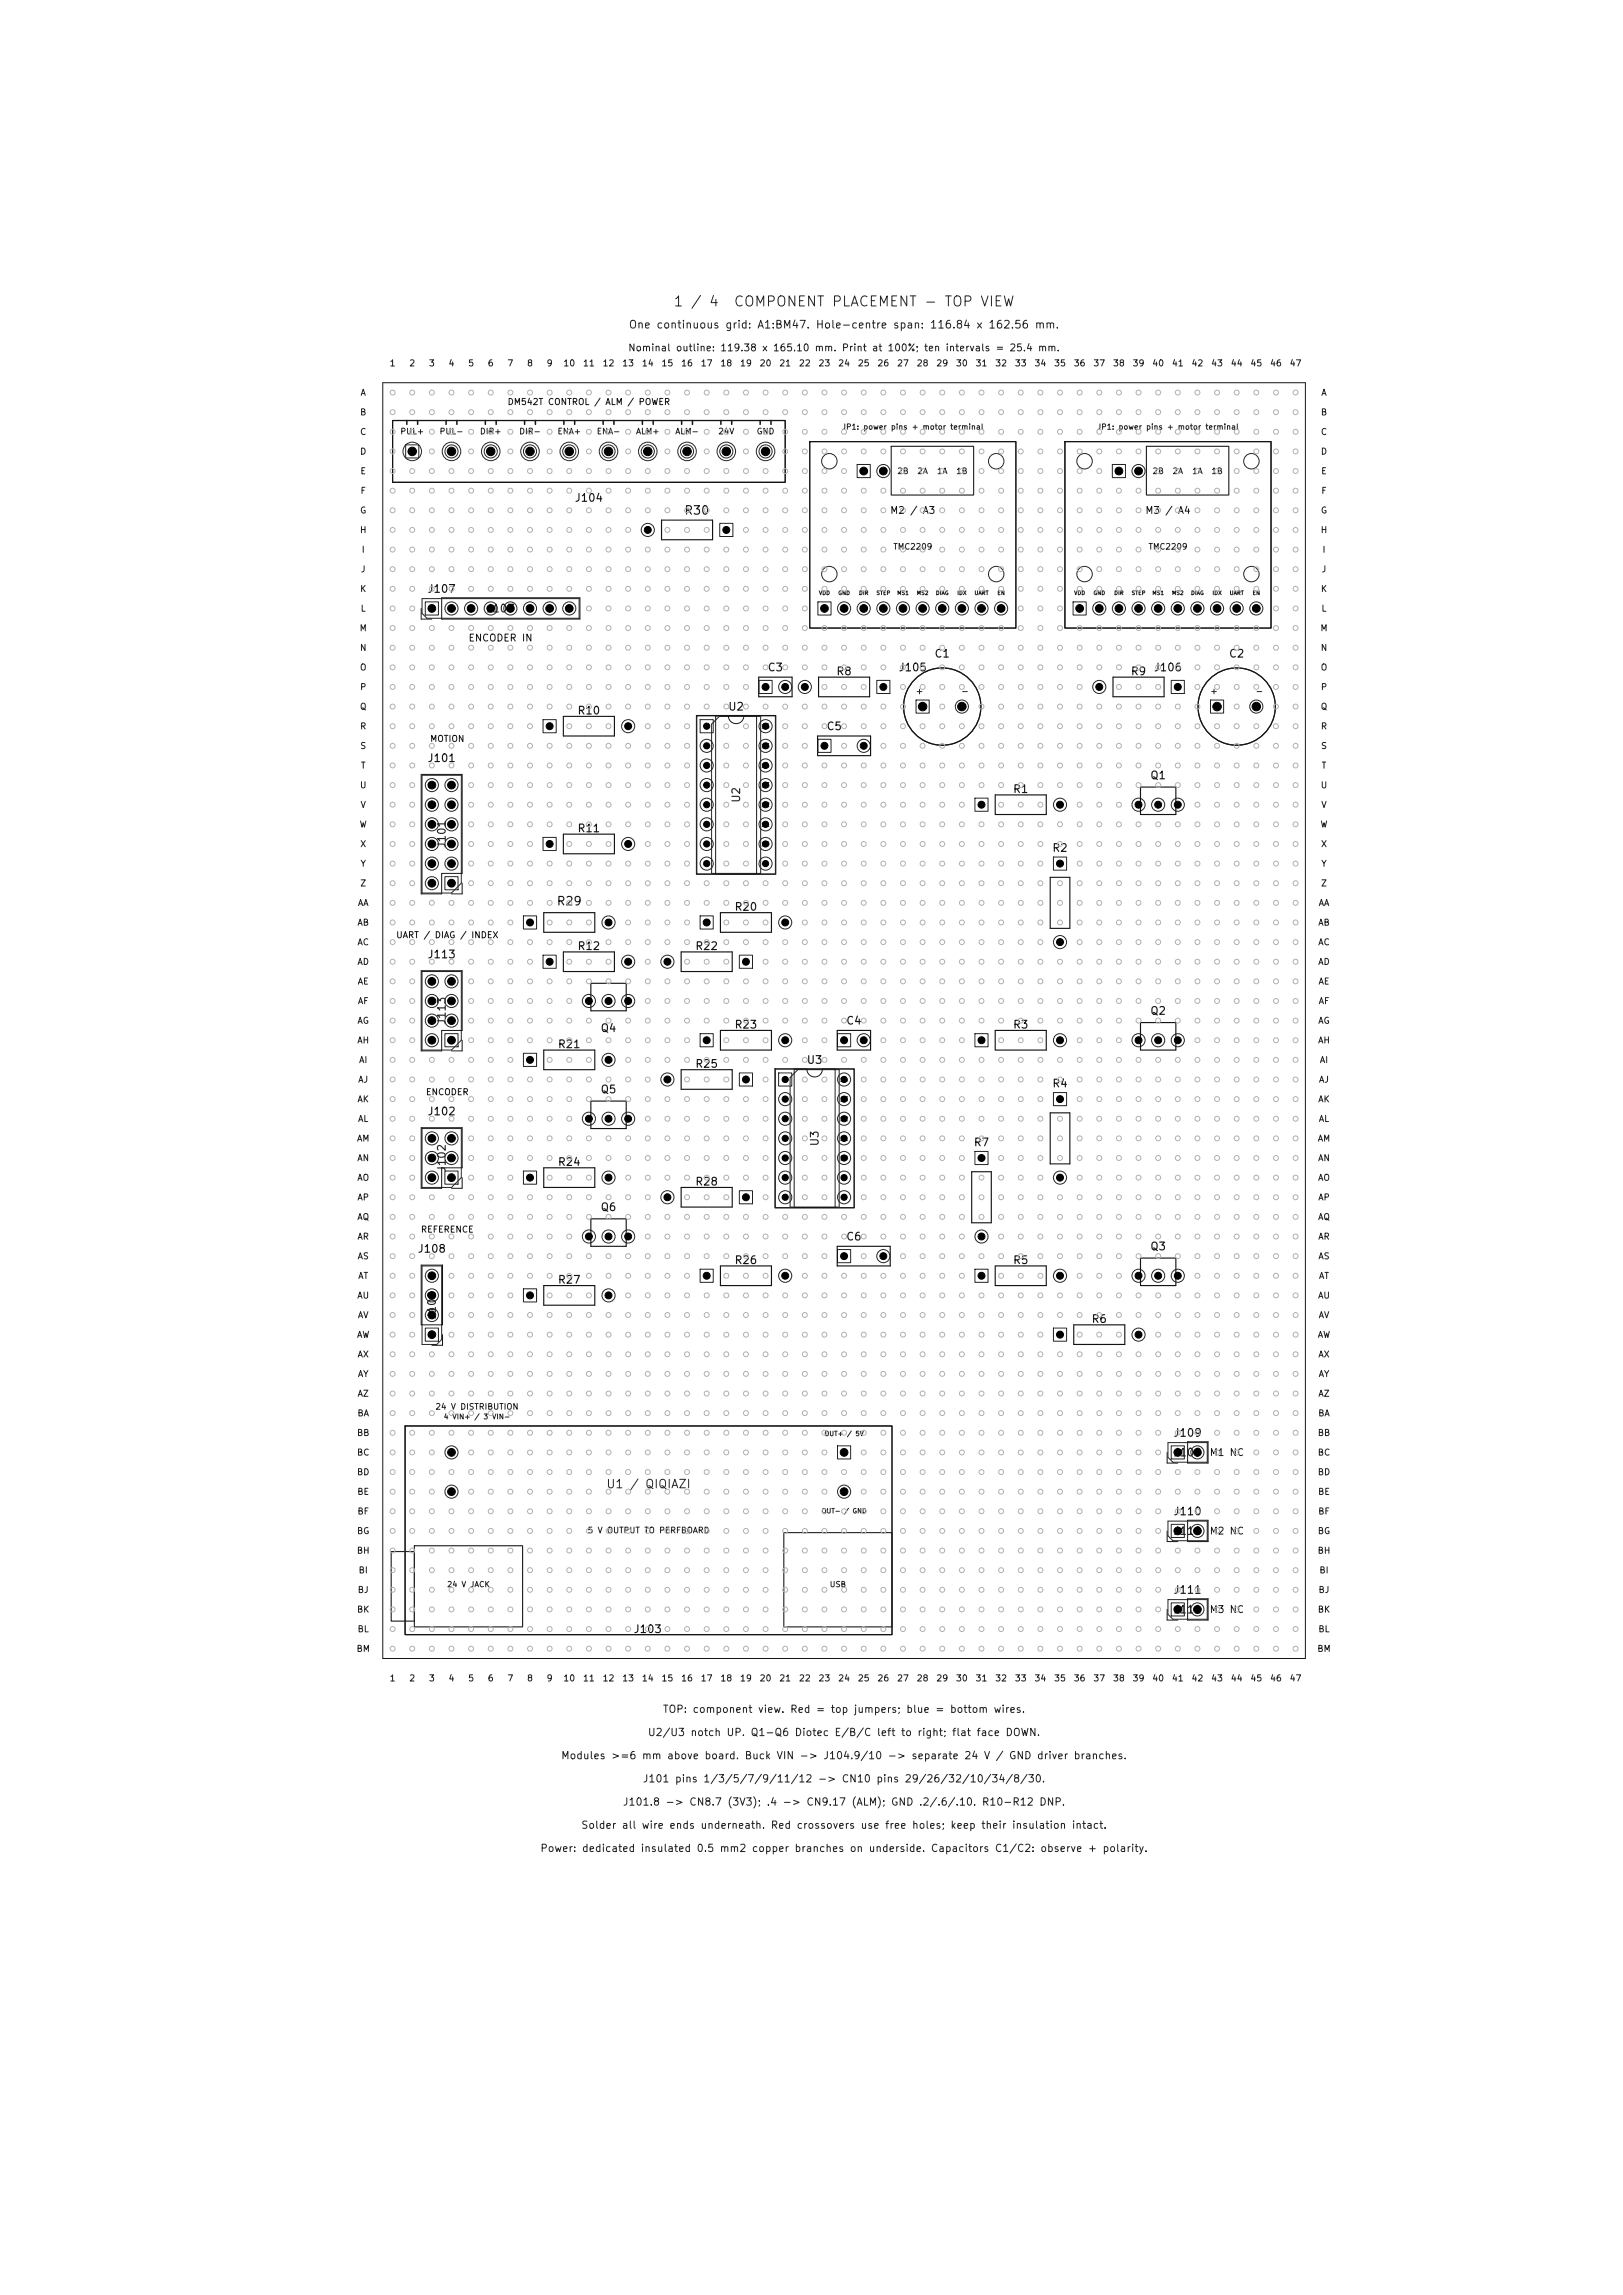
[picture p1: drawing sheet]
<svg xmlns="http://www.w3.org/2000/svg" width="210mm" height="297mm" viewBox="0 0 210 297" stroke-linecap="round" stroke-linejoin="round" font-family="sans-serif">
<defs><g id="words">
<g font-size="1.3" fill="#19232d">
<text x="87.1" y="40">1 / 4</text>
<text x="94.9" y="40">COMPONENT PLACEMENT - TOP VIEW</text>
</g>
<g font-size="1.1" fill="#14191e">
<text x="88.5" y="66.9">R30</text>
<text x="72" y="117.4">R29</text>
</g>
<text font-size="1.1" fill="#1e2832" x="78.4" y="192.9">U1 / QIQIAZI</text>
<g font-size="1" fill="#19232d">
<text x="81.3" y="42.8">One continuous grid: A1:BM47. Hole-centre span: 116.84 x 162.56 mm.</text>
<text x="85.7" y="221.9">TOP: component view. Red = top jumpers; blue = bottom wires.</text>
<text x="72.5" y="227.9">Modules &gt;=6 mm above board. Buck VIN -&gt; J104.9/10 -&gt; separate 24 V / GND driver branches.</text>
<text x="83.7" y="224.9">U2/U3 notch UP. Q1-Q6 Diotec E/B/C left to right; flat face DOWN.</text>
<text x="80.5" y="233.9">J101.8 -&gt; CN8.7 (3V3); .4 -&gt; CN9.17 (ALM); GND .2/.6/.10. R10-R12 DNP.</text>
<text x="83.1" y="230.9">J101 pins 1/3/5/7/9/11/12 -&gt; CN10 pins 29/26/32/10/34/8/30.</text>
<text x="69.8" y="239.9">Power: dedicated insulated 0.5 mm2 copper branches on underside. Capacitors C1/C2: observe + polarity.</text>
<text x="75.1" y="236.9">Solder all wire ends underneath. Red crossovers use free holes; keep their insulation intact.</text>
</g>
<g font-size="1" fill="#14191e">
<text x="74.3" y="65.2">J104</text>
<text x="55.2" y="77">J107</text>
<text x="99.3" y="87.1">C3</text>
<text x="108.1" y="87.6">R8</text>
<text x="116.2" y="87.1">J105</text>
<text x="120.8" y="85.3">C1</text>
<text x="146.2" y="87.6">R9</text>
<text x="149.2" y="87.1">J106</text>
<text x="158.9" y="85.3">C2</text>
<text x="74.6" y="92.7">R10</text>
<text x="94.2" y="92.2">U2</text>
<text x="106.9" y="94.7">C5</text>
<text x="55.2" y="98.9">J101</text>
<text x="148.8" y="101.1">Q1</text>
<text x="74.6" y="107.9">R11</text>
<text x="131" y="102.9">R1</text>
<text x="136.1" y="110.5">R2</text>
<text x="95" y="118.1">R20</text>
<text x="55.2" y="124.3">J113</text>
<text x="74.6" y="123.2">R12</text>
<text x="89.9" y="123.2">R22</text>
<text x="148.8" y="131.6">Q2</text>
<text x="72.1" y="135.9">R21</text>
<text x="77.6" y="133.8">Q4</text>
<text x="95" y="133.3">R23</text>
<text x="104.3" y="137.9">U3</text>
<text x="109.4" y="132.8">C4</text>
<text x="131" y="133.3">R3</text>
<text x="77.6" y="141.7">Q5</text>
<text x="89.9" y="138.4">R25</text>
<text x="136.1" y="141">R4</text>
<text x="55.2" y="144.6">J102</text>
<text x="125.9" y="148.6">R7</text>
<text x="72.1" y="151.1">R24</text>
<text x="89.9" y="153.7">R28</text>
<text x="77.6" y="157">Q6</text>
<text x="109.4" y="160.8">C6</text>
<text x="54" y="162.4">J108</text>
<text x="72.1" y="166.4">R27</text>
<text x="95" y="163.8">R26</text>
<text x="131" y="163.8">R5</text>
<text x="148.8" y="162">Q3</text>
<text x="141.2" y="171.4">R6</text>
<text x="151.8" y="186.2">J109</text>
<text x="151.8" y="196.3">J110</text>
<text x="151.8" y="206.5">J111</text>
<text x="81.9" y="211.6">J103</text>
</g>
<g font-size="1" fill="#1e2832">
<text x="62.9" y="79.5">J107</text>
<text x="96" y="104" transform="rotate(-90 96 104)">U2</text>
<text x="57.9" y="109.9" transform="rotate(-90 57.9 109.9)">J101</text>
<text x="57.9" y="132.7" transform="rotate(-90 57.9 132.7)">J113</text>
<text x="106.2" y="148.4" transform="rotate(-90 106.2 148.4)">U3</text>
<text x="57.9" y="151.8" transform="rotate(-90 57.9 151.8)">J102</text>
<text x="56.6" y="170.8" transform="rotate(-90 56.6 170.8)">J108</text>
<text x="151.8" y="188.7">J109</text>
<text x="151.8" y="198.9">J110</text>
<text x="151.8" y="209">J111</text>
</g>
<text font-size=".9" fill="#19232d" x="81.2" y="45.7">Nominal outline: 119.38 x 165.10 mm. Print at 100%; ten intervals = 25.4 mm.</text>
<g font-size=".9" fill="#14191e">
<text x="115.1" y="66.7">M2 / A3</text>
<text x="148.1" y="66.7">M3 / A4</text>
<text x="60.5" y="83.2">ENCODER IN</text>
<text x="156.5" y="188.6">M1 NC</text>
<text x="156.5" y="198.8">M2 NC</text>
<text x="156.5" y="209">M3 NC</text>
</g>
<g font-size=".8" fill="#19232d">
<text x="50.3" y="47.6">1</text>
<text x="52.9" y="47.6">2</text>
<text x="55.4" y="47.6">3</text>
<text x="58" y="47.6">4</text>
<text x="60.5" y="47.6">5</text>
<text x="63" y="47.6">6</text>
<text x="65.6" y="47.6">7</text>
<text x="68.1" y="47.6">8</text>
<text x="70.7" y="47.6">9</text>
<text x="72.8" y="47.6">10</text>
<text x="75.4" y="47.6">11</text>
<text x="77.9" y="47.6">12</text>
<text x="80.4" y="47.6">13</text>
<text x="83" y="47.6">14</text>
<text x="85.5" y="47.6">15</text>
<text x="88.1" y="47.6">16</text>
<text x="90.6" y="47.6">17</text>
<text x="93.1" y="47.6">18</text>
<text x="95.7" y="47.6">19</text>
<text x="98.2" y="47.6">20</text>
<text x="100.8" y="47.6">21</text>
<text x="103.3" y="47.6">22</text>
<text x="105.8" y="47.6">23</text>
<text x="108.4" y="47.6">24</text>
<text x="110.9" y="47.6">25</text>
<text x="113.5" y="47.6">26</text>
<text x="116" y="47.6">27</text>
<text x="118.5" y="47.6">28</text>
<text x="121.1" y="47.6">29</text>
<text x="123.6" y="47.6">30</text>
<text x="126.2" y="47.6">31</text>
<text x="128.7" y="47.6">32</text>
<text x="131.2" y="47.6">33</text>
<text x="133.8" y="47.6">34</text>
<text x="136.3" y="47.6">35</text>
<text x="138.9" y="47.6">36</text>
<text x="141.4" y="47.6">37</text>
<text x="143.9" y="47.6">38</text>
<text x="146.5" y="47.6">39</text>
<text x="149" y="47.6">40</text>
<text x="151.6" y="47.6">41</text>
<text x="154.1" y="47.6">42</text>
<text x="156.6" y="47.6">43</text>
<text x="159.2" y="47.6">44</text>
<text x="161.7" y="47.6">45</text>
<text x="164.3" y="47.6">46</text>
<text x="166.8" y="47.6">47</text>
<text x="46.5" y="53.9">B</text>
<text x="46.6" y="51.4">A</text>
<text x="170.8" y="53.9">B</text>
<text x="170.9" y="51.4">A</text>
<text x="46.5" y="56.5">C</text>
<text x="46.5" y="59">D</text>
<text x="170.8" y="56.5">C</text>
<text x="170.8" y="59">D</text>
<text x="46.6" y="61.6">E</text>
<text x="46.6" y="64.1">F</text>
<text x="170.9" y="61.6">E</text>
<text x="170.9" y="64.1">F</text>
<text x="46.5" y="69.2">H</text>
<text x="46.5" y="66.6">G</text>
<text x="46.7" y="71.7">I</text>
<text x="170.8" y="69.2">H</text>
<text x="170.8" y="66.6">G</text>
<text x="171" y="71.7">I</text>
<text x="46.5" y="76.8">K</text>
<text x="46.6" y="74.3">J</text>
<text x="170.8" y="76.8">K</text>
<text x="170.9" y="74.3">J</text>
<text x="46.5" y="81.9">M</text>
<text x="46.6" y="79.3">L</text>
<text x="170.8" y="81.9">M</text>
<text x="170.9" y="79.3">L</text>
<text x="46.5" y="84.4">N</text>
<text x="46.5" y="87">O</text>
<text x="46.5" y="89.5">P</text>
<text x="170.8" y="84.4">N</text>
<text x="170.8" y="87">O</text>
<text x="170.8" y="89.5">P</text>
<text x="46.5" y="92">Q</text>
<text x="46.5" y="94.6">R</text>
<text x="170.8" y="92">Q</text>
<text x="170.8" y="94.6">R</text>
<text x="46.5" y="97.1">S</text>
<text x="46.6" y="99.7">T</text>
<text x="170.9" y="97.1">S</text>
<text x="170.9" y="99.7">T</text>
<text x="46.5" y="107.3">W</text>
<text x="46.5" y="102.2">U</text>
<text x="46.6" y="104.7">V</text>
<text x="170.8" y="107.3">W</text>
<text x="170.8" y="102.2">U</text>
<text x="170.9" y="104.7">V</text>
<text x="46.5" y="109.8">X</text>
<text x="46.6" y="112.4">Y</text>
<text x="170.9" y="109.8">X</text>
<text x="170.9" y="112.4">Y</text>
<text x="46.2" y="120">AB</text>
<text x="46.2" y="117.4">AA</text>
<text x="46.5" y="114.9">Z</text>
<text x="170.5" y="120">AB</text>
<text x="170.6" y="117.4">AA</text>
<text x="170.9" y="114.9">Z</text>
<text x="46.2" y="122.5">AC</text>
<text x="46.2" y="125.1">AD</text>
<text x="170.5" y="122.5">AC</text>
<text x="170.5" y="125.1">AD</text>
<text x="46.2" y="127.6">AE</text>
<text x="46.2" y="130.1">AF</text>
<text x="170.5" y="127.6">AE</text>
<text x="170.6" y="130.1">AF</text>
<text x="46.2" y="135.2">AH</text>
<text x="46.2" y="132.7">AG</text>
<text x="46.4" y="137.8">AI</text>
<text x="170.5" y="135.2">AH</text>
<text x="170.5" y="132.7">AG</text>
<text x="170.7" y="137.8">AI</text>
<text x="46.2" y="142.8">AK</text>
<text x="46.3" y="140.3">AJ</text>
<text x="170.5" y="142.8">AK</text>
<text x="170.6" y="140.3">AJ</text>
<text x="46.1" y="147.9">AM</text>
<text x="46.3" y="145.4">AL</text>
<text x="170.4" y="147.9">AM</text>
<text x="170.6" y="145.4">AL</text>
<text x="46.2" y="150.5">AN</text>
<text x="46.2" y="153">AO</text>
<text x="46.2" y="155.5">AP</text>
<text x="170.5" y="150.5">AN</text>
<text x="170.5" y="153">AO</text>
<text x="170.5" y="155.5">AP</text>
<text x="46.2" y="158.1">AQ</text>
<text x="46.2" y="160.6">AR</text>
<text x="170.5" y="158.1">AQ</text>
<text x="170.5" y="160.6">AR</text>
<text x="46.2" y="163.2">AS</text>
<text x="46.3" y="165.7">AT</text>
<text x="170.5" y="163.2">AS</text>
<text x="170.6" y="165.7">AT</text>
<text x="46.1" y="173.3">AW</text>
<text x="46.2" y="168.2">AU</text>
<text x="46.2" y="170.8">AV</text>
<text x="170.4" y="173.3">AW</text>
<text x="170.5" y="168.2">AU</text>
<text x="170.6" y="170.8">AV</text>
<text x="46.2" y="175.9">AX</text>
<text x="46.2" y="178.4">AY</text>
<text x="170.5" y="175.9">AX</text>
<text x="170.6" y="178.4">AY</text>
<text x="46.2" y="183.5">BA</text>
<text x="46.2" y="180.9">AZ</text>
<text x="170.5" y="183.5">BA</text>
<text x="170.5" y="180.9">AZ</text>
<text x="46.1" y="186">BB</text>
<text x="46.1" y="188.6">BC</text>
<text x="46.1" y="191.1">BD</text>
<text x="170.4" y="186">BB</text>
<text x="170.4" y="188.6">BC</text>
<text x="170.4" y="191.1">BD</text>
<text x="46.2" y="193.6">BE</text>
<text x="46.2" y="196.2">BF</text>
<text x="170.5" y="193.6">BE</text>
<text x="170.5" y="196.2">BF</text>
<text x="46.1" y="201.3">BH</text>
<text x="46.1" y="198.7">BG</text>
<text x="46.3" y="203.8">BI</text>
<text x="170.4" y="201.3">BH</text>
<text x="170.4" y="198.7">BG</text>
<text x="170.6" y="203.8">BI</text>
<text x="46.1" y="208.9">BK</text>
<text x="46.2" y="206.3">BJ</text>
<text x="170.4" y="208.9">BK</text>
<text x="170.5" y="206.3">BJ</text>
<text x="46.1" y="214">BM</text>
<text x="46.2" y="211.4">BL</text>
<text x="170.4" y="214">BM</text>
<text x="170.5" y="211.4">BL</text>
<text x="50.3" y="217.8">1</text>
<text x="52.9" y="217.8">2</text>
<text x="55.4" y="217.8">3</text>
<text x="58" y="217.8">4</text>
<text x="60.5" y="217.8">5</text>
<text x="63" y="217.8">6</text>
<text x="65.6" y="217.8">7</text>
<text x="68.1" y="217.8">8</text>
<text x="70.7" y="217.8">9</text>
<text x="72.8" y="217.8">10</text>
<text x="75.4" y="217.8">11</text>
<text x="77.9" y="217.8">12</text>
<text x="80.4" y="217.8">13</text>
<text x="83" y="217.8">14</text>
<text x="85.5" y="217.8">15</text>
<text x="88.1" y="217.8">16</text>
<text x="90.6" y="217.8">17</text>
<text x="93.1" y="217.8">18</text>
<text x="95.7" y="217.8">19</text>
<text x="98.2" y="217.8">20</text>
<text x="100.8" y="217.8">21</text>
<text x="103.3" y="217.8">22</text>
<text x="105.8" y="217.8">23</text>
<text x="108.4" y="217.8">24</text>
<text x="110.9" y="217.8">25</text>
<text x="113.5" y="217.8">26</text>
<text x="116" y="217.8">27</text>
<text x="118.5" y="217.8">28</text>
<text x="121.1" y="217.8">29</text>
<text x="123.6" y="217.8">30</text>
<text x="126.2" y="217.8">31</text>
<text x="128.7" y="217.8">32</text>
<text x="131.2" y="217.8">33</text>
<text x="133.8" y="217.8">34</text>
<text x="136.3" y="217.8">35</text>
<text x="138.9" y="217.8">36</text>
<text x="141.4" y="217.8">37</text>
<text x="143.9" y="217.8">38</text>
<text x="146.5" y="217.8">39</text>
<text x="149" y="217.8">40</text>
<text x="151.6" y="217.8">41</text>
<text x="154.1" y="217.8">42</text>
<text x="156.6" y="217.8">43</text>
<text x="159.2" y="217.8">44</text>
<text x="161.7" y="217.8">45</text>
<text x="164.3" y="217.8">46</text>
<text x="166.8" y="217.8">47</text>
</g>
<g font-size=".8" fill="#14191e">
<text x="65.6" y="52.6">DM542T CONTROL / ALM / POWER</text>
<text x="55.6" y="96.2">MOTION</text>
<text x="51.2" y="121.6">UART / DIAG / INDEX</text>
<text x="55" y="141.9">ENCODER</text>
<text x="54.4" y="159.7">REFERENCE</text>
</g>
<g font-size=".8" fill="#1e2832">
<text x="51.7" y="56.4">PUL+</text>
<text x="56.8" y="56.4">PUL-</text>
<text x="62" y="56.4">DIR+</text>
<text x="67.1" y="56.4">DIR-</text>
<text x="72.1" y="56.4">ENA+</text>
<text x="77.1" y="56.4">ENA-</text>
<text x="82.2" y="56.4">ALM+</text>
<text x="87.3" y="56.4">ALM-</text>
<text x="92.9" y="56.4">24V</text>
<text x="97.8" y="56.4">GND</text>
<text x="111.2" y="61.5">+</text>
<text x="113.8" y="61.5">-</text>
<text x="116" y="61.5">2B</text>
<text x="118.6" y="61.5">2A</text>
<text x="121.2" y="61.5">1A</text>
<text x="123.7" y="61.5">1B</text>
<text x="144.2" y="61.5">+</text>
<text x="146.8" y="61.5">-</text>
<text x="149.1" y="61.5">2B</text>
<text x="151.6" y="61.5">2A</text>
<text x="154.2" y="61.5">1A</text>
<text x="156.7" y="61.5">1B</text>
<text x="115.5" y="71.3">TMC2209</text>
<text x="148.5" y="71.3">TMC2209</text>
<text x="118.4" y="90">+</text>
<text x="124.3" y="90">-</text>
<text x="156.5" y="90">+</text>
<text x="162.4" y="90">-</text>
<text x="56.3" y="182.6">24 V DISTRIBUTION</text>
<text x="76" y="198.6">5 V OUTPUT TO PERFBOARD</text>
</g>
<g font-size=".7" fill="#1e2832">
<text x="108.9" y="55.8">JP1: power pins + motor terminal</text>
<text x="141.9" y="55.8">JP1: power pins + motor terminal</text>
<text x="57.4" y="183.8">4 VIN+ / 3 VIN-</text>
<text x="57.8" y="205.6">24 V JACK</text>
<text x="107.3" y="205.6">USB</text>
</g>
<g font-size=".6" fill="#1e2832">
<text x="53" y="58.9">1</text>
<text x="58.1" y="58.9">2</text>
<text x="63.2" y="58.9">3</text>
<text x="68.3" y="58.9">4</text>
<text x="73.3" y="58.9">5</text>
<text x="78.4" y="58.9">6</text>
<text x="83.5" y="58.9">7</text>
<text x="88.6" y="58.9">8</text>
<text x="93.7" y="58.9">9</text>
<text x="98.5" y="58.9">10</text>
<text x="111.2" y="61.4">11</text>
<text x="113.7" y="61.4">12</text>
<text x="144.2" y="61.4">11</text>
<text x="146.7" y="61.4">12</text>
<text x="83.5" y="69">2</text>
<text x="93.7" y="69">1</text>
<text x="55.6" y="79.2">1</text>
<text x="58.1" y="79.2">2</text>
<text x="60.6" y="79.2">3</text>
<text x="63.2" y="79.2">4</text>
<text x="65.7" y="79.2">5</text>
<text x="68.3" y="79.2">6</text>
<text x="70.8" y="79.2">7</text>
<text x="73.3" y="79.2">8</text>
<text x="106.4" y="79.2">1</text>
<text x="108.9" y="79.2">2</text>
<text x="111.4" y="79.2">3</text>
<text x="114" y="79.2">4</text>
<text x="116.5" y="79.2">5</text>
<text x="119.1" y="79.2">6</text>
<text x="121.6" y="79.2">7</text>
<text x="124.1" y="79.2">8</text>
<text x="126.7" y="79.2">9</text>
<text x="128.9" y="79.2">10</text>
<text x="139.4" y="79.2">1</text>
<text x="141.9" y="79.2">2</text>
<text x="144.5" y="79.2">3</text>
<text x="147" y="79.2">4</text>
<text x="149.5" y="79.2">5</text>
<text x="152.1" y="79.2">6</text>
<text x="154.6" y="79.2">7</text>
<text x="157.2" y="79.2">8</text>
<text x="159.7" y="79.2">9</text>
<text x="162" y="79.2">10</text>
<text x="98.7" y="89.3">1</text>
<text x="101.3" y="89.3">2</text>
<text x="103.8" y="89.3">2</text>
<text x="114" y="89.3">1</text>
<text x="141.9" y="89.3">2</text>
<text x="152.1" y="89.3">1</text>
<text x="70.8" y="94.4">1</text>
<text x="81" y="94.4">2</text>
<text x="91.1" y="94.4">1</text>
<text x="98.5" y="94.4">16</text>
<text x="124.1" y="91.9">2</text>
<text x="157.2" y="91.9">1</text>
<text x="91.1" y="97">2</text>
<text x="91.1" y="99.5">3</text>
<text x="98.5" y="99.5">14</text>
<text x="98.5" y="97">15</text>
<text x="106.4" y="97">1</text>
<text x="111.4" y="97">2</text>
<text x="55.3" y="104.6">10</text>
<text x="55.3" y="102">12</text>
<text x="55.6" y="107.1">8</text>
<text x="57.8" y="102">11</text>
<text x="58.1" y="107.1">7</text>
<text x="58.1" y="104.6">9</text>
<text x="91.1" y="102">4</text>
<text x="91.1" y="104.6">5</text>
<text x="91.1" y="107.1">6</text>
<text x="98.5" y="107.1">11</text>
<text x="98.5" y="104.6">12</text>
<text x="98.5" y="102">13</text>
<text x="126.7" y="104.6">1</text>
<text x="136.8" y="104.6">2</text>
<text x="147" y="104.6">E</text>
<text x="149.5" y="104.6">B</text>
<text x="152.1" y="104.6">C</text>
<text x="55.6" y="112.2">4</text>
<text x="55.6" y="109.7">6</text>
<text x="58.1" y="112.2">3</text>
<text x="58.1" y="109.7">5</text>
<text x="70.8" y="109.7">1</text>
<text x="81" y="109.7">2</text>
<text x="91.1" y="109.7">7</text>
<text x="91.1" y="112.2">8</text>
<text x="98.5" y="109.7">10</text>
<text x="98.7" y="112.2">9</text>
<text x="136.8" y="112.2">1</text>
<text x="55.6" y="114.7">2</text>
<text x="58.1" y="114.7">1</text>
<text x="68.3" y="119.8">1</text>
<text x="78.4" y="119.8">2</text>
<text x="91.1" y="119.8">1</text>
<text x="101.3" y="119.8">2</text>
<text x="70.8" y="124.9">1</text>
<text x="81" y="124.9">2</text>
<text x="86" y="124.9">2</text>
<text x="96.2" y="124.9">1</text>
<text x="136.8" y="122.4">2</text>
<text x="55.6" y="130">6</text>
<text x="55.6" y="127.4">8</text>
<text x="58.1" y="130">5</text>
<text x="58.1" y="127.4">7</text>
<text x="75.9" y="130">E</text>
<text x="78.4" y="130">B</text>
<text x="80.9" y="130">C</text>
<text x="55.6" y="135.1">2</text>
<text x="55.6" y="132.5">4</text>
<text x="58.1" y="135.1">1</text>
<text x="58.1" y="132.5">3</text>
<text x="68.3" y="137.6">1</text>
<text x="78.4" y="137.6">2</text>
<text x="91.1" y="135.1">1</text>
<text x="101.3" y="135.1">2</text>
<text x="108.9" y="135.1">1</text>
<text x="111.4" y="135.1">2</text>
<text x="126.7" y="135.1">1</text>
<text x="136.8" y="135.1">2</text>
<text x="147" y="135.1">E</text>
<text x="149.5" y="135.1">B</text>
<text x="152.1" y="135.1">C</text>
<text x="86" y="140.1">2</text>
<text x="96.2" y="140.1">1</text>
<text x="101.3" y="140.1">1</text>
<text x="101.3" y="142.7">2</text>
<text x="108.6" y="142.7">13</text>
<text x="108.6" y="140.1">14</text>
<text x="136.8" y="142.7">1</text>
<text x="55.6" y="147.8">6</text>
<text x="58.1" y="147.8">5</text>
<text x="75.9" y="145.2">E</text>
<text x="78.4" y="145.2">B</text>
<text x="80.9" y="145.2">C</text>
<text x="101.3" y="145.2">3</text>
<text x="101.3" y="147.8">4</text>
<text x="108.6" y="147.8">11</text>
<text x="108.6" y="145.2">12</text>
<text x="55.6" y="152.8">2</text>
<text x="55.6" y="150.3">4</text>
<text x="58.1" y="152.8">1</text>
<text x="58.1" y="150.3">3</text>
<text x="68.3" y="152.8">1</text>
<text x="78.4" y="152.8">2</text>
<text x="86" y="155.4">2</text>
<text x="96.2" y="155.4">1</text>
<text x="101.3" y="150.3">5</text>
<text x="101.3" y="152.8">6</text>
<text x="101.3" y="155.4">7</text>
<text x="108.6" y="150.3">10</text>
<text x="108.9" y="155.4">8</text>
<text x="108.9" y="152.8">9</text>
<text x="126.7" y="150.3">1</text>
<text x="136.8" y="152.8">2</text>
<text x="75.9" y="160.5">E</text>
<text x="78.4" y="160.5">B</text>
<text x="80.9" y="160.5">C</text>
<text x="126.7" y="160.5">2</text>
<text x="55.6" y="165.5">4</text>
<text x="91.1" y="165.5">1</text>
<text x="101.3" y="165.5">2</text>
<text x="108.9" y="163">1</text>
<text x="114" y="163">2</text>
<text x="126.7" y="165.5">1</text>
<text x="136.8" y="165.5">2</text>
<text x="147" y="165.5">E</text>
<text x="149.5" y="165.5">B</text>
<text x="152.1" y="165.5">C</text>
<text x="55.6" y="173.2">1</text>
<text x="55.6" y="170.6">2</text>
<text x="55.6" y="168.1">3</text>
<text x="68.3" y="168.1">1</text>
<text x="78.4" y="168.1">2</text>
<text x="136.8" y="173.2">1</text>
<text x="147" y="173.2">2</text>
<text x="106.6" y="186">OUT+ / 5V</text>
<text x="58.1" y="188.4">4</text>
<text x="108.9" y="188.4">1</text>
<text x="152.1" y="188.4">1</text>
<text x="154.6" y="188.4">2</text>
<text x="58.1" y="193.5">3</text>
<text x="106.2" y="196">OUT- / GND</text>
<text x="108.9" y="193.5">2</text>
<text x="152.1" y="198.6">1</text>
<text x="154.6" y="198.6">2</text>
<text x="152.1" y="208.7">1</text>
<text x="154.6" y="208.7">2</text>
</g>
<g font-size=".5" fill="#1e2832">
<text x="105.9" y="77.1">VDD</text>
<text x="108.4" y="77.1">GND</text>
<text x="111.1" y="77.1">DIR</text>
<text x="113.3" y="77.1">STEP</text>
<text x="116" y="77.1">MS1</text>
<text x="118.6" y="77.1">MS2</text>
<text x="121" y="77.1">DIAG</text>
<text x="123.8" y="77.1">IDX</text>
<text x="126" y="77.1">UART</text>
<text x="129" y="77.1">EN</text>
<text x="138.9" y="77.1">VDD</text>
<text x="141.4" y="77.1">GND</text>
<text x="144.1" y="77.1">DIR</text>
<text x="146.4" y="77.1">STEP</text>
<text x="149" y="77.1">MS1</text>
<text x="151.6" y="77.1">MS2</text>
<text x="154.1" y="77.1">DIAG</text>
<text x="156.8" y="77.1">IDX</text>
<text x="159.1" y="77.1">UART</text>
<text x="162" y="77.1">EN</text>
</g>
</g></defs>
<g fill="none" stroke="#1e2832" stroke-width=".15">
<path d="M50.8 54.4h50.8v8h-50.8zM104.8 57.2h26.6v24.1h-26.6zM115.3 57.8h10.7v6.3h-10.7zM137.8 57.2h26.7v24.1h-26.7zM148.3 57.8h10.7v6.3h-10.7zM52.4 184.5h63v27h-63zM101.4 198.3h14v12.2h-14zM50.6 200.8h3v9h-3zM53.6 200h14v10.5h-14z"/>
<circle cx="121.9" cy="91.4" r="5"/>
<circle cx="160" cy="91.4" r="5"/>
</g>
<g fill="none" stroke="#1e2832" stroke-width=".13">
<path d="M52.5 57.6h1.7v1.7h-1.7zM54.6 77.5h20.3v2.5h-19.7l-.6-.6zM55 77.9h1.7v1.7h-1.7zM93.1 67.7h1.7v1.7h-1.7zM105.8 77.9h1.7v1.7h-1.7zM110.9 60.1h1.7v1.7h-1.7zM138.9 77.9h1.6v1.7h-1.6zM143.9 60.1h1.7v1.7h-1.7zM70.3 93.1h1.7v1.7h-1.7zM90.2 92.7h10.1v20.4h-10.1zM90.6 93.1h1.7v1.7h-1.7zM93.1 92.7h5.3v20.3h-6.3v-19.3z"/>
<path d="M98.2 88.1h1.7v1.6h-1.7zM105.8 95.7h1.7v1.7h-1.7zM113.5 88.1h1.6v1.6h-1.6zM118.5 90.6h1.7v1.7h-1.7zM151.6 88.1h1.6v1.6h-1.6zM156.6 90.6h1.7v1.7h-1.7zM54.6 100.3h5.1v14l-1.3 1.3h-3.8zM57.6 113.5h1.7v1.6h-1.7zM67.7 118.5h1.7v1.7h-1.7zM70.3 108.4h1.7v1.7h-1.7zM90.6 118.5h1.7v1.7h-1.7zM126.2 103.3h1.6v1.7h-1.6z"/>
<path d="M136.3 110.9h1.7v1.7h-1.7zM54.6 125.7h5.1v8.9l-1.3 1.3h-3.8zM57.6 133.8h1.7v1.7h-1.7zM67.7 136.3h1.7v1.7h-1.7zM70.3 123.6h1.7v1.7h-1.7zM90.6 133.8h1.7v1.7h-1.7zM95.7 123.6h1.7v1.7h-1.7zM95.7 138.9h1.7v1.6h-1.7zM100.3 138.4h10.2v17.9h-10.2zM100.8 138.9h1.6v1.6h-1.6zM103.2 138.4h5.4v17.8h-6.4v-16.8zM108.4 133.8h1.7v1.7h-1.7z"/>
<path d="M126.2 133.8h1.6v1.7h-1.6zM54.6 146.1h5.1v6.3l-1.3 1.3h-3.8zM57.6 151.6h1.7v1.6h-1.7zM67.7 151.6h1.7v1.6h-1.7zM95.7 154.1h1.7v1.7h-1.7zM126.2 149h1.6v1.7h-1.6zM136.3 141.4h1.7v1.7h-1.7zM54.6 163.8h2.5v9.6l-.6 .6h-1.9zM55 171.9h1.7v1.7h-1.7zM67.7 166.8h1.7v1.7h-1.7zM90.6 164.3h1.7v1.6h-1.7zM108.4 161.7h1.7v1.7h-1.7z"/>
<path d="M126.2 164.3h1.6v1.6h-1.6zM136.3 171.9h1.7v1.7h-1.7zM108.4 187.1h1.7v1.7h-1.7zM151.1 186.7h5.1v2.5h-4.4l-.7-.6zM151.1 196.9h5.1v2.5h-4.4l-.7-.6zM151.6 187.1h1.6v1.7h-1.6zM151.6 197.3h1.6v1.7h-1.6zM151.1 207h5.1v2.6h-4.4l-.7-.7zM151.6 207.4h1.6v1.7h-1.6z"/>
<circle cx="53.3" cy="58.4" r="1.2"/>
<circle cx="58.4" cy="58.4" r=".85"/>
<circle cx="58.4" cy="58.4" r="1.2"/>
<circle cx="63.5" cy="58.4" r=".85"/>
<circle cx="63.5" cy="58.4" r="1.2"/>
<circle cx="68.6" cy="58.4" r=".85"/>
<circle cx="68.6" cy="58.4" r="1.2"/>
<circle cx="73.7" cy="58.4" r=".85"/>
<circle cx="73.7" cy="58.4" r="1.2"/>
<circle cx="78.7" cy="58.4" r=".85"/>
<circle cx="78.7" cy="58.4" r="1.2"/>
<circle cx="83.8" cy="58.4" r=".85"/>
<circle cx="83.8" cy="58.4" r="1.2"/>
<circle cx="88.9" cy="58.4" r=".85"/>
<circle cx="88.9" cy="58.4" r="1.2"/>
<circle cx="94" cy="58.4" r=".85"/>
<circle cx="94" cy="58.4" r="1.2"/>
<circle cx="99.1" cy="58.4" r=".85"/>
<circle cx="99.1" cy="58.4" r="1.2"/>
<circle cx="107.3" cy="59.7" r="1"/>
<circle cx="128.9" cy="59.7" r="1"/>
<circle cx="140.3" cy="59.7" r="1"/>
<circle cx="161.9" cy="59.7" r="1"/>
<circle cx="58.4" cy="78.7" r=".85"/>
<circle cx="61" cy="78.7" r=".85"/>
<circle cx="63.5" cy="78.7" r=".85"/>
<circle cx="66" cy="78.7" r=".85"/>
<circle cx="68.6" cy="78.7" r=".85"/>
<circle cx="71.1" cy="78.7" r=".85"/>
<circle cx="73.7" cy="78.7" r=".85"/>
<circle cx="83.8" cy="68.6" r=".85"/>
<circle cx="107.3" cy="74.3" r="1"/>
<circle cx="109.2" cy="78.7" r=".85"/>
<circle cx="111.8" cy="78.7" r=".85"/>
<circle cx="114.3" cy="78.7" r=".85"/>
<circle cx="114.3" cy="61" r=".85"/>
<circle cx="116.8" cy="78.7" r=".85"/>
<circle cx="119.4" cy="78.7" r=".85"/>
<circle cx="121.9" cy="78.7" r=".85"/>
<circle cx="124.5" cy="78.7" r=".85"/>
<circle cx="127" cy="78.7" r=".85"/>
<circle cx="128.9" cy="74.3" r="1"/>
<circle cx="129.5" cy="78.7" r=".85"/>
<circle cx="140.3" cy="74.3" r="1"/>
<circle cx="142.2" cy="78.7" r=".85"/>
<circle cx="144.8" cy="78.7" r=".85"/>
<circle cx="147.3" cy="61" r=".85"/>
<circle cx="147.3" cy="78.7" r=".85"/>
<circle cx="149.9" cy="78.7" r=".85"/>
<circle cx="152.4" cy="78.7" r=".85"/>
<circle cx="154.9" cy="78.7" r=".85"/>
<circle cx="157.5" cy="78.7" r=".85"/>
<circle cx="160" cy="78.7" r=".85"/>
<circle cx="161.9" cy="74.3" r="1"/>
<circle cx="162.6" cy="78.7" r=".85"/>
<circle cx="81.3" cy="94" r=".85"/>
<circle cx="91.4" cy="96.5" r=".85"/>
<circle cx="91.4" cy="99.1" r=".85"/>
<circle cx="99.1" cy="94" r=".85"/>
<circle cx="99.1" cy="99.1" r=".85"/>
<circle cx="99.1" cy="96.5" r=".85"/>
<circle cx="101.6" cy="88.9" r=".85"/>
<circle cx="104.1" cy="88.9" r=".85"/>
<circle cx="111.8" cy="96.5" r=".85"/>
<circle cx="124.5" cy="91.4" r=".85"/>
<circle cx="142.2" cy="88.9" r=".85"/>
<circle cx="162.6" cy="91.4" r=".85"/>
<circle cx="55.9" cy="114.3" r=".85"/>
<circle cx="55.9" cy="111.8" r=".85"/>
<circle cx="55.9" cy="104.1" r=".85"/>
<circle cx="55.9" cy="106.7" r=".85"/>
<circle cx="55.9" cy="101.6" r=".85"/>
<circle cx="55.9" cy="109.2" r=".85"/>
<circle cx="58.4" cy="111.8" r=".85"/>
<circle cx="58.4" cy="106.7" r=".85"/>
<circle cx="58.4" cy="101.6" r=".85"/>
<circle cx="58.4" cy="109.2" r=".85"/>
<circle cx="58.4" cy="104.1" r=".85"/>
<circle cx="78.7" cy="119.4" r=".85"/>
<circle cx="81.3" cy="109.2" r=".85"/>
<circle cx="91.4" cy="106.7" r=".85"/>
<circle cx="91.4" cy="101.6" r=".85"/>
<circle cx="91.4" cy="111.8" r=".85"/>
<circle cx="91.4" cy="104.1" r=".85"/>
<circle cx="91.4" cy="109.2" r=".85"/>
<circle cx="99.1" cy="106.7" r=".85"/>
<circle cx="99.1" cy="109.2" r=".85"/>
<circle cx="99.1" cy="111.8" r=".85"/>
<circle cx="99.1" cy="101.6" r=".85"/>
<circle cx="99.1" cy="104.1" r=".85"/>
<circle cx="101.6" cy="119.4" r=".85"/>
<circle cx="137.2" cy="104.1" r=".85"/>
<circle cx="147.3" cy="104.1" r=".85"/>
<circle cx="149.9" cy="104.1" r=".85"/>
<circle cx="152.4" cy="104.1" r=".85"/>
<circle cx="55.9" cy="132.1" r=".85"/>
<circle cx="55.9" cy="134.6" r=".85"/>
<circle cx="55.9" cy="129.5" r=".85"/>
<circle cx="55.9" cy="127" r=".85"/>
<circle cx="58.4" cy="132.1" r=".85"/>
<circle cx="58.4" cy="127" r=".85"/>
<circle cx="58.4" cy="129.5" r=".85"/>
<circle cx="76.2" cy="129.5" r=".85"/>
<circle cx="78.7" cy="137.2" r=".85"/>
<circle cx="78.7" cy="129.5" r=".85"/>
<circle cx="81.3" cy="124.5" r=".85"/>
<circle cx="81.3" cy="129.5" r=".85"/>
<circle cx="86.4" cy="139.7" r=".85"/>
<circle cx="86.4" cy="124.5" r=".85"/>
<circle cx="101.6" cy="134.6" r=".85"/>
<circle cx="109.2" cy="139.7" r=".85"/>
<circle cx="111.8" cy="134.6" r=".85"/>
<circle cx="137.2" cy="134.6" r=".85"/>
<circle cx="137.2" cy="121.9" r=".85"/>
<circle cx="147.3" cy="134.6" r=".85"/>
<circle cx="149.9" cy="134.6" r=".85"/>
<circle cx="152.4" cy="134.6" r=".85"/>
<circle cx="55.9" cy="152.4" r=".85"/>
<circle cx="55.9" cy="149.9" r=".85"/>
<circle cx="55.9" cy="147.3" r=".85"/>
<circle cx="58.4" cy="149.9" r=".85"/>
<circle cx="58.4" cy="147.3" r=".85"/>
<circle cx="76.2" cy="144.8" r=".85"/>
<circle cx="78.7" cy="144.8" r=".85"/>
<circle cx="78.7" cy="152.4" r=".85"/>
<circle cx="81.3" cy="144.8" r=".85"/>
<circle cx="86.4" cy="154.9" r=".85"/>
<circle cx="101.6" cy="154.9" r=".85"/>
<circle cx="101.6" cy="142.2" r=".85"/>
<circle cx="101.6" cy="144.8" r=".85"/>
<circle cx="101.6" cy="147.3" r=".85"/>
<circle cx="101.6" cy="152.4" r=".85"/>
<circle cx="101.6" cy="149.9" r=".85"/>
<circle cx="109.2" cy="147.3" r=".85"/>
<circle cx="109.2" cy="144.8" r=".85"/>
<circle cx="109.2" cy="152.4" r=".85"/>
<circle cx="109.2" cy="142.2" r=".85"/>
<circle cx="109.2" cy="154.9" r=".85"/>
<circle cx="109.2" cy="149.9" r=".85"/>
<circle cx="137.2" cy="152.4" r=".85"/>
<circle cx="55.9" cy="165.1" r=".85"/>
<circle cx="55.9" cy="170.2" r=".85"/>
<circle cx="55.9" cy="167.6" r=".85"/>
<circle cx="76.2" cy="160" r=".85"/>
<circle cx="78.7" cy="167.6" r=".85"/>
<circle cx="78.7" cy="160" r=".85"/>
<circle cx="81.3" cy="160" r=".85"/>
<circle cx="101.6" cy="165.1" r=".85"/>
<circle cx="114.3" cy="162.6" r=".85"/>
<circle cx="127" cy="160" r=".85"/>
<circle cx="137.2" cy="165.1" r=".85"/>
<circle cx="147.3" cy="165.1" r=".85"/>
<circle cx="147.3" cy="172.7" r=".85"/>
<circle cx="149.9" cy="165.1" r=".85"/>
<circle cx="152.4" cy="165.1" r=".85"/>
<circle cx="58.4" cy="193" r=".85"/>
<circle cx="58.4" cy="188" r=".85"/>
<circle cx="109.2" cy="193" r=".85"/>
<circle cx="154.9" cy="198.1" r=".85"/>
<circle cx="154.9" cy="188" r=".85"/>
<circle cx="154.9" cy="208.3" r=".85"/>
</g>
<g fill="none" stroke="#14191e" stroke-width=".15">
<path d="M50.8 54.4h50.8v8h-50.8zM104.8 57.2h26.6v24.1h-26.6zM137.8 57.2h26.7v24.1h-26.7zM85.6 67.3h6.6v2.6h-6.6zM72.9 92.7h6.6v2.6h-6.6zM98.2 87.6h4.3v2.6h-4.3zM105.8 95.3h6.8v2.5h-6.8zM105.9 87.6h6.6v2.6h-6.6zM144 87.6h6.6v2.6h-6.6zM70.4 118.1h6.6v2.6h-6.6zM72.9 108h6.6v2.5h-6.6zM93.2 118.1h6.6v2.6h-6.6z"/>
<path d="M128.8 102.9h6.6v2.5h-6.6zM135.9 113.5h2.5v6.6h-2.5zM147.6 101.9h4.5v3.5h-4.5zM70.4 135.9h6.6v2.5h-6.6zM72.9 123.2h6.6v2.5h-6.6zM76.5 127.3h4.5v3.5h-4.5zM88.1 123.2h6.6v2.5h-6.6zM88.1 138.4h6.6v2.6h-6.6zM93.2 133.4h6.6v2.5h-6.6zM108.3 133.4h4.3v2.5h-4.3zM128.8 133.4h6.6v2.5h-6.6zM147.6 132.3h4.5v3.6h-4.5z"/>
<path d="M70.4 151.1h6.6v2.6h-6.6zM76.5 157.7h4.5v3.6h-4.5zM76.5 142.5h4.5v3.6h-4.5zM88.1 153.7h6.6v2.5h-6.6zM125.7 151.6h2.6v6.6h-2.6zM135.9 144h2.5v6.6h-2.5zM70.4 166.4h6.6v2.5h-6.6zM93.2 163.8h6.6v2.6h-6.6zM108.3 161.3h6.9v2.5h-6.9zM128.8 163.8h6.6v2.6h-6.6zM138.9 171.5h6.6v2.5h-6.6zM147.6 162.8h4.5v3.6h-4.5z"/>
<path d="M52.4 184.5h63v27h-63z"/>
<circle cx="121.9" cy="91.4" r="5"/>
<circle cx="160" cy="91.4" r="5"/>
</g>
<g fill="none" stroke="#14191e" stroke-width=".2">
<path d="M52.6 54.4v.5M54 54.4v.5M57.7 54.4v.5M59.1 54.4v.5M62.8 54.4v.5M64.2 54.4v.5M67.9 54.4v.5M69.3 54.4v.5M73 54.4v.5M74.4 54.4v.5M78 54.4v.5M79.4 54.4v.5"/>
<path d="M83.1 54.4v.5M84.5 54.4v.5M88.2 54.4v.5M89.6 54.4v.5M93.3 54.4v.5M94.7 54.4v.5M98.4 54.4v.5M99.8 54.4v.5"/>
</g>
<g fill="none" stroke="#14191e" stroke-width=".13">
<path d="M49.5 49.5h119.4v165.1h-119.4zM54.5 78.7v1.4h1.4M57.1 77.4h17.9v2.7h-17.9zM90.1 92.6h10.3v20.5h-10.3zM92.6 92.6l1.7 .1a1 1 0 0 0 .9 1 1 1 0 0 0 1-1l1.7-.1v20.5h-5.3zM54.5 100.2h5.3v12.8h-2.7v2.7h-2.6zM59.8 114.3v1.4h-1.4M54.5 125.6h5.3v7.8h-2.7v2.6h-2.6zM59.8 134.6v1.4h-1.4M100.3 138.3h10.2v18h-10.2zM102.8 138.4h1.6a1 1 0 0 0 1 1 1 1 0 0 0 1-1h1.7v17.9h-5.3zM54.5 145.9h5.3v5.2h-2.7v2.7h-2.6z"/>
<path d="M59.8 152.4v1.4h-1.4M54.5 163.7h2.8v7.8h-2.8zM57.3 172.7v1.4h-1.4M151 188v1.3h1.4M151 198.1v1.4h1.4M153.7 186.6h2.6v2.7h-2.6zM153.7 196.7h2.6v2.8h-2.6zM151 208.3v1.4h1.4M153.7 206.9h2.6v2.8h-2.6z"/>
</g>
<g fill="none" stroke="#aab1b7" stroke-width=".13">
<circle cx="50.8" cy="50.8" r=".32"/>
<circle cx="50.8" cy="53.3" r=".32"/>
<circle cx="50.8" cy="58.4" r=".32"/>
<circle cx="50.8" cy="55.9" r=".32"/>
<circle cx="53.3" cy="58.4" r=".32"/>
<circle cx="53.3" cy="50.8" r=".32"/>
<circle cx="53.3" cy="53.3" r=".32"/>
<circle cx="53.3" cy="55.9" r=".32"/>
<circle cx="55.9" cy="53.3" r=".32"/>
<circle cx="55.9" cy="50.8" r=".32"/>
<circle cx="55.9" cy="55.9" r=".32"/>
<circle cx="55.9" cy="58.4" r=".32"/>
<circle cx="58.4" cy="55.9" r=".32"/>
<circle cx="58.4" cy="50.8" r=".32"/>
<circle cx="58.4" cy="53.3" r=".32"/>
<circle cx="58.4" cy="58.4" r=".32"/>
<circle cx="61" cy="55.9" r=".32"/>
<circle cx="61" cy="53.3" r=".32"/>
<circle cx="61" cy="50.8" r=".32"/>
<circle cx="61" cy="58.4" r=".32"/>
<circle cx="63.5" cy="53.3" r=".32"/>
<circle cx="63.5" cy="58.4" r=".32"/>
<circle cx="63.5" cy="55.9" r=".32"/>
<circle cx="63.5" cy="50.8" r=".32"/>
<circle cx="66" cy="53.3" r=".32"/>
<circle cx="66" cy="58.4" r=".32"/>
<circle cx="66" cy="50.8" r=".32"/>
<circle cx="66" cy="55.9" r=".32"/>
<circle cx="68.6" cy="55.9" r=".32"/>
<circle cx="68.6" cy="50.8" r=".32"/>
<circle cx="68.6" cy="58.4" r=".32"/>
<circle cx="68.6" cy="53.3" r=".32"/>
<circle cx="71.1" cy="58.4" r=".32"/>
<circle cx="71.1" cy="53.3" r=".32"/>
<circle cx="71.1" cy="50.8" r=".32"/>
<circle cx="71.1" cy="55.9" r=".32"/>
<circle cx="73.7" cy="50.8" r=".32"/>
<circle cx="73.7" cy="58.4" r=".32"/>
<circle cx="73.7" cy="55.9" r=".32"/>
<circle cx="73.7" cy="53.3" r=".32"/>
<circle cx="76.2" cy="55.9" r=".32"/>
<circle cx="76.2" cy="50.8" r=".32"/>
<circle cx="76.2" cy="53.3" r=".32"/>
<circle cx="76.2" cy="58.4" r=".32"/>
<circle cx="78.7" cy="58.4" r=".32"/>
<circle cx="78.7" cy="55.9" r=".32"/>
<circle cx="78.7" cy="50.8" r=".32"/>
<circle cx="78.7" cy="53.3" r=".32"/>
<circle cx="81.3" cy="55.9" r=".32"/>
<circle cx="81.3" cy="50.8" r=".32"/>
<circle cx="81.3" cy="58.4" r=".32"/>
<circle cx="81.3" cy="53.3" r=".32"/>
<circle cx="83.8" cy="50.8" r=".32"/>
<circle cx="83.8" cy="55.9" r=".32"/>
<circle cx="83.8" cy="53.3" r=".32"/>
<circle cx="83.8" cy="58.4" r=".32"/>
<circle cx="86.4" cy="50.8" r=".32"/>
<circle cx="86.4" cy="55.9" r=".32"/>
<circle cx="86.4" cy="53.3" r=".32"/>
<circle cx="86.4" cy="58.4" r=".32"/>
<circle cx="88.9" cy="58.4" r=".32"/>
<circle cx="88.9" cy="55.9" r=".32"/>
<circle cx="88.9" cy="53.3" r=".32"/>
<circle cx="88.9" cy="50.8" r=".32"/>
<circle cx="91.4" cy="50.8" r=".32"/>
<circle cx="91.4" cy="58.4" r=".32"/>
<circle cx="91.4" cy="53.3" r=".32"/>
<circle cx="91.4" cy="55.9" r=".32"/>
<circle cx="94" cy="50.8" r=".32"/>
<circle cx="94" cy="53.3" r=".32"/>
<circle cx="94" cy="55.9" r=".32"/>
<circle cx="94" cy="58.4" r=".32"/>
<circle cx="96.5" cy="55.9" r=".32"/>
<circle cx="96.5" cy="53.3" r=".32"/>
<circle cx="96.5" cy="50.8" r=".32"/>
<circle cx="96.5" cy="58.4" r=".32"/>
<circle cx="99.1" cy="53.3" r=".32"/>
<circle cx="99.1" cy="50.8" r=".32"/>
<circle cx="99.1" cy="58.4" r=".32"/>
<circle cx="99.1" cy="55.9" r=".32"/>
<circle cx="101.6" cy="58.4" r=".32"/>
<circle cx="101.6" cy="55.9" r=".32"/>
<circle cx="101.6" cy="53.3" r=".32"/>
<circle cx="101.6" cy="50.8" r=".32"/>
<circle cx="104.1" cy="50.8" r=".32"/>
<circle cx="104.1" cy="53.3" r=".32"/>
<circle cx="104.1" cy="55.9" r=".32"/>
<circle cx="104.1" cy="58.4" r=".32"/>
<circle cx="106.7" cy="50.8" r=".32"/>
<circle cx="106.7" cy="58.4" r=".32"/>
<circle cx="106.7" cy="53.3" r=".32"/>
<circle cx="106.7" cy="55.9" r=".32"/>
<circle cx="109.2" cy="58.4" r=".32"/>
<circle cx="109.2" cy="55.9" r=".32"/>
<circle cx="109.2" cy="50.8" r=".32"/>
<circle cx="109.2" cy="53.3" r=".32"/>
<circle cx="111.8" cy="53.3" r=".32"/>
<circle cx="111.8" cy="55.9" r=".32"/>
<circle cx="111.8" cy="50.8" r=".32"/>
<circle cx="111.8" cy="58.4" r=".32"/>
<circle cx="114.3" cy="55.9" r=".32"/>
<circle cx="114.3" cy="53.3" r=".32"/>
<circle cx="114.3" cy="58.4" r=".32"/>
<circle cx="114.3" cy="50.8" r=".32"/>
<circle cx="116.8" cy="55.9" r=".32"/>
<circle cx="116.8" cy="58.4" r=".32"/>
<circle cx="116.8" cy="50.8" r=".32"/>
<circle cx="116.8" cy="53.3" r=".32"/>
<circle cx="119.4" cy="50.8" r=".32"/>
<circle cx="119.4" cy="58.4" r=".32"/>
<circle cx="119.4" cy="55.9" r=".32"/>
<circle cx="119.4" cy="53.3" r=".32"/>
<circle cx="121.9" cy="53.3" r=".32"/>
<circle cx="121.9" cy="55.9" r=".32"/>
<circle cx="121.9" cy="50.8" r=".32"/>
<circle cx="121.9" cy="58.4" r=".32"/>
<circle cx="124.5" cy="53.3" r=".32"/>
<circle cx="124.5" cy="58.4" r=".32"/>
<circle cx="124.5" cy="50.8" r=".32"/>
<circle cx="124.5" cy="55.9" r=".32"/>
<circle cx="127" cy="50.8" r=".32"/>
<circle cx="127" cy="53.3" r=".32"/>
<circle cx="127" cy="58.4" r=".32"/>
<circle cx="127" cy="55.9" r=".32"/>
<circle cx="129.5" cy="53.3" r=".32"/>
<circle cx="129.5" cy="55.9" r=".32"/>
<circle cx="129.5" cy="58.4" r=".32"/>
<circle cx="129.5" cy="50.8" r=".32"/>
<circle cx="132.1" cy="55.9" r=".32"/>
<circle cx="132.1" cy="50.8" r=".32"/>
<circle cx="132.1" cy="58.4" r=".32"/>
<circle cx="132.1" cy="53.3" r=".32"/>
<circle cx="134.6" cy="55.9" r=".32"/>
<circle cx="134.6" cy="58.4" r=".32"/>
<circle cx="134.6" cy="50.8" r=".32"/>
<circle cx="134.6" cy="53.3" r=".32"/>
<circle cx="137.2" cy="58.4" r=".32"/>
<circle cx="137.2" cy="53.3" r=".32"/>
<circle cx="137.2" cy="50.8" r=".32"/>
<circle cx="137.2" cy="55.9" r=".32"/>
<circle cx="139.7" cy="58.4" r=".32"/>
<circle cx="139.7" cy="53.3" r=".32"/>
<circle cx="139.7" cy="50.8" r=".32"/>
<circle cx="139.7" cy="55.9" r=".32"/>
<circle cx="142.2" cy="53.3" r=".32"/>
<circle cx="142.2" cy="55.9" r=".32"/>
<circle cx="142.2" cy="50.8" r=".32"/>
<circle cx="142.2" cy="58.4" r=".32"/>
<circle cx="144.8" cy="53.3" r=".32"/>
<circle cx="144.8" cy="50.8" r=".32"/>
<circle cx="144.8" cy="55.9" r=".32"/>
<circle cx="144.8" cy="58.4" r=".32"/>
<circle cx="147.3" cy="50.8" r=".32"/>
<circle cx="147.3" cy="55.9" r=".32"/>
<circle cx="147.3" cy="58.4" r=".32"/>
<circle cx="147.3" cy="53.3" r=".32"/>
<circle cx="149.9" cy="53.3" r=".32"/>
<circle cx="149.9" cy="55.9" r=".32"/>
<circle cx="149.9" cy="58.4" r=".32"/>
<circle cx="149.9" cy="50.8" r=".32"/>
<circle cx="152.4" cy="55.9" r=".32"/>
<circle cx="152.4" cy="53.3" r=".32"/>
<circle cx="152.4" cy="50.8" r=".32"/>
<circle cx="152.4" cy="58.4" r=".32"/>
<circle cx="154.9" cy="53.3" r=".32"/>
<circle cx="154.9" cy="50.8" r=".32"/>
<circle cx="154.9" cy="58.4" r=".32"/>
<circle cx="154.9" cy="55.9" r=".32"/>
<circle cx="157.5" cy="53.3" r=".32"/>
<circle cx="157.5" cy="58.4" r=".32"/>
<circle cx="157.5" cy="50.8" r=".32"/>
<circle cx="157.5" cy="55.9" r=".32"/>
<circle cx="160" cy="55.9" r=".32"/>
<circle cx="160" cy="50.8" r=".32"/>
<circle cx="160" cy="58.4" r=".32"/>
<circle cx="160" cy="53.3" r=".32"/>
<circle cx="162.6" cy="50.8" r=".32"/>
<circle cx="162.6" cy="58.4" r=".32"/>
<circle cx="162.6" cy="55.9" r=".32"/>
<circle cx="162.6" cy="53.3" r=".32"/>
<circle cx="165.1" cy="58.4" r=".32"/>
<circle cx="165.1" cy="53.3" r=".32"/>
<circle cx="165.1" cy="55.9" r=".32"/>
<circle cx="165.1" cy="50.8" r=".32"/>
<circle cx="167.6" cy="55.9" r=".32"/>
<circle cx="167.6" cy="58.4" r=".32"/>
<circle cx="167.6" cy="53.3" r=".32"/>
<circle cx="167.6" cy="50.8" r=".32"/>
<circle cx="50.8" cy="78.7" r=".32"/>
<circle cx="50.8" cy="73.7" r=".32"/>
<circle cx="50.8" cy="63.5" r=".32"/>
<circle cx="50.8" cy="71.1" r=".32"/>
<circle cx="50.8" cy="76.2" r=".32"/>
<circle cx="50.8" cy="66" r=".32"/>
<circle cx="50.8" cy="61" r=".32"/>
<circle cx="50.8" cy="68.6" r=".32"/>
<circle cx="53.3" cy="73.7" r=".32"/>
<circle cx="53.3" cy="61" r=".32"/>
<circle cx="53.3" cy="63.5" r=".32"/>
<circle cx="53.3" cy="78.7" r=".32"/>
<circle cx="53.3" cy="66" r=".32"/>
<circle cx="53.3" cy="68.6" r=".32"/>
<circle cx="53.3" cy="71.1" r=".32"/>
<circle cx="53.3" cy="76.2" r=".32"/>
<circle cx="55.9" cy="78.7" r=".32"/>
<circle cx="55.9" cy="71.1" r=".32"/>
<circle cx="55.9" cy="61" r=".32"/>
<circle cx="55.9" cy="66" r=".32"/>
<circle cx="55.9" cy="73.7" r=".32"/>
<circle cx="55.9" cy="63.5" r=".32"/>
<circle cx="55.9" cy="76.2" r=".32"/>
<circle cx="55.9" cy="68.6" r=".32"/>
<circle cx="58.4" cy="73.7" r=".32"/>
<circle cx="58.4" cy="71.1" r=".32"/>
<circle cx="58.4" cy="76.2" r=".32"/>
<circle cx="58.4" cy="63.5" r=".32"/>
<circle cx="58.4" cy="66" r=".32"/>
<circle cx="58.4" cy="68.6" r=".32"/>
<circle cx="58.4" cy="61" r=".32"/>
<circle cx="58.4" cy="78.7" r=".32"/>
<circle cx="61" cy="71.1" r=".32"/>
<circle cx="61" cy="66" r=".32"/>
<circle cx="61" cy="73.7" r=".32"/>
<circle cx="61" cy="61" r=".32"/>
<circle cx="61" cy="76.2" r=".32"/>
<circle cx="61" cy="63.5" r=".32"/>
<circle cx="61" cy="68.6" r=".32"/>
<circle cx="61" cy="78.7" r=".32"/>
<circle cx="63.5" cy="68.6" r=".32"/>
<circle cx="63.5" cy="63.5" r=".32"/>
<circle cx="63.5" cy="71.1" r=".32"/>
<circle cx="63.5" cy="76.2" r=".32"/>
<circle cx="63.5" cy="78.7" r=".32"/>
<circle cx="63.5" cy="61" r=".32"/>
<circle cx="63.5" cy="66" r=".32"/>
<circle cx="63.5" cy="73.7" r=".32"/>
<circle cx="66" cy="73.7" r=".32"/>
<circle cx="66" cy="66" r=".32"/>
<circle cx="66" cy="71.1" r=".32"/>
<circle cx="66" cy="76.2" r=".32"/>
<circle cx="66" cy="63.5" r=".32"/>
<circle cx="66" cy="78.7" r=".32"/>
<circle cx="66" cy="61" r=".32"/>
<circle cx="66" cy="68.6" r=".32"/>
<circle cx="68.6" cy="73.7" r=".32"/>
<circle cx="68.6" cy="61" r=".32"/>
<circle cx="68.6" cy="66" r=".32"/>
<circle cx="68.6" cy="68.6" r=".32"/>
<circle cx="68.6" cy="63.5" r=".32"/>
<circle cx="68.6" cy="78.7" r=".32"/>
<circle cx="68.6" cy="71.1" r=".32"/>
<circle cx="68.6" cy="76.2" r=".32"/>
<circle cx="71.1" cy="66" r=".32"/>
<circle cx="71.1" cy="73.7" r=".32"/>
<circle cx="71.1" cy="68.6" r=".32"/>
<circle cx="71.1" cy="71.1" r=".32"/>
<circle cx="71.1" cy="61" r=".32"/>
<circle cx="71.1" cy="63.5" r=".32"/>
<circle cx="71.1" cy="78.7" r=".32"/>
<circle cx="71.1" cy="76.2" r=".32"/>
<circle cx="73.7" cy="76.2" r=".32"/>
<circle cx="73.7" cy="71.1" r=".32"/>
<circle cx="73.7" cy="63.5" r=".32"/>
<circle cx="73.7" cy="61" r=".32"/>
<circle cx="73.7" cy="66" r=".32"/>
<circle cx="73.7" cy="73.7" r=".32"/>
<circle cx="73.7" cy="68.6" r=".32"/>
<circle cx="73.7" cy="78.7" r=".32"/>
<circle cx="76.2" cy="76.2" r=".32"/>
<circle cx="76.2" cy="66" r=".32"/>
<circle cx="76.2" cy="73.7" r=".32"/>
<circle cx="76.2" cy="71.1" r=".32"/>
<circle cx="76.2" cy="68.6" r=".32"/>
<circle cx="76.2" cy="78.7" r=".32"/>
<circle cx="76.2" cy="61" r=".32"/>
<circle cx="76.2" cy="63.5" r=".32"/>
<circle cx="78.7" cy="71.1" r=".32"/>
<circle cx="78.7" cy="63.5" r=".32"/>
<circle cx="78.7" cy="61" r=".32"/>
<circle cx="78.7" cy="73.7" r=".32"/>
<circle cx="78.7" cy="66" r=".32"/>
<circle cx="78.7" cy="78.7" r=".32"/>
<circle cx="78.7" cy="76.2" r=".32"/>
<circle cx="78.7" cy="68.6" r=".32"/>
<circle cx="81.3" cy="71.1" r=".32"/>
<circle cx="81.3" cy="76.2" r=".32"/>
<circle cx="81.3" cy="61" r=".32"/>
<circle cx="81.3" cy="78.7" r=".32"/>
<circle cx="81.3" cy="66" r=".32"/>
<circle cx="81.3" cy="68.6" r=".32"/>
<circle cx="81.3" cy="73.7" r=".32"/>
<circle cx="81.3" cy="63.5" r=".32"/>
<circle cx="83.8" cy="76.2" r=".32"/>
<circle cx="83.8" cy="61" r=".32"/>
<circle cx="83.8" cy="63.5" r=".32"/>
<circle cx="83.8" cy="66" r=".32"/>
<circle cx="83.8" cy="73.7" r=".32"/>
<circle cx="83.8" cy="71.1" r=".32"/>
<circle cx="83.8" cy="68.6" r=".32"/>
<circle cx="83.8" cy="78.7" r=".32"/>
<circle cx="86.4" cy="68.6" r=".32"/>
<circle cx="86.4" cy="73.7" r=".32"/>
<circle cx="86.4" cy="76.2" r=".32"/>
<circle cx="86.4" cy="61" r=".32"/>
<circle cx="86.4" cy="78.7" r=".32"/>
<circle cx="86.4" cy="66" r=".32"/>
<circle cx="86.4" cy="71.1" r=".32"/>
<circle cx="86.4" cy="63.5" r=".32"/>
<circle cx="88.9" cy="61" r=".32"/>
<circle cx="88.9" cy="78.7" r=".32"/>
<circle cx="88.9" cy="73.7" r=".32"/>
<circle cx="88.9" cy="63.5" r=".32"/>
<circle cx="88.9" cy="71.1" r=".32"/>
<circle cx="88.9" cy="66" r=".32"/>
<circle cx="88.9" cy="68.6" r=".32"/>
<circle cx="88.9" cy="76.2" r=".32"/>
<circle cx="91.4" cy="71.1" r=".32"/>
<circle cx="91.4" cy="76.2" r=".32"/>
<circle cx="91.4" cy="73.7" r=".32"/>
<circle cx="91.4" cy="66" r=".32"/>
<circle cx="91.4" cy="68.6" r=".32"/>
<circle cx="91.4" cy="61" r=".32"/>
<circle cx="91.4" cy="63.5" r=".32"/>
<circle cx="91.4" cy="78.7" r=".32"/>
<circle cx="94" cy="68.6" r=".32"/>
<circle cx="94" cy="66" r=".32"/>
<circle cx="94" cy="73.7" r=".32"/>
<circle cx="94" cy="71.1" r=".32"/>
<circle cx="94" cy="76.2" r=".32"/>
<circle cx="94" cy="61" r=".32"/>
<circle cx="94" cy="78.7" r=".32"/>
<circle cx="94" cy="63.5" r=".32"/>
<circle cx="96.5" cy="66" r=".32"/>
<circle cx="96.5" cy="68.6" r=".32"/>
<circle cx="96.5" cy="73.7" r=".32"/>
<circle cx="96.5" cy="76.2" r=".32"/>
<circle cx="96.5" cy="61" r=".32"/>
<circle cx="96.5" cy="71.1" r=".32"/>
<circle cx="96.5" cy="63.5" r=".32"/>
<circle cx="96.5" cy="78.7" r=".32"/>
<circle cx="99.1" cy="71.1" r=".32"/>
<circle cx="99.1" cy="78.7" r=".32"/>
<circle cx="99.1" cy="73.7" r=".32"/>
<circle cx="99.1" cy="68.6" r=".32"/>
<circle cx="99.1" cy="66" r=".32"/>
<circle cx="99.1" cy="63.5" r=".32"/>
<circle cx="99.1" cy="76.2" r=".32"/>
<circle cx="99.1" cy="61" r=".32"/>
<circle cx="101.6" cy="66" r=".32"/>
<circle cx="101.6" cy="73.7" r=".32"/>
<circle cx="101.6" cy="61" r=".32"/>
<circle cx="101.6" cy="71.1" r=".32"/>
<circle cx="101.6" cy="63.5" r=".32"/>
<circle cx="101.6" cy="78.7" r=".32"/>
<circle cx="101.6" cy="76.2" r=".32"/>
<circle cx="101.6" cy="68.6" r=".32"/>
<circle cx="104.1" cy="68.6" r=".32"/>
<circle cx="104.1" cy="71.1" r=".32"/>
<circle cx="104.1" cy="61" r=".32"/>
<circle cx="104.1" cy="63.5" r=".32"/>
<circle cx="104.1" cy="66" r=".32"/>
<circle cx="104.1" cy="73.7" r=".32"/>
<circle cx="104.1" cy="76.2" r=".32"/>
<circle cx="104.1" cy="78.7" r=".32"/>
<circle cx="106.7" cy="71.1" r=".32"/>
<circle cx="106.7" cy="78.7" r=".32"/>
<circle cx="106.7" cy="61" r=".32"/>
<circle cx="106.7" cy="63.5" r=".32"/>
<circle cx="106.7" cy="68.6" r=".32"/>
<circle cx="106.7" cy="76.2" r=".32"/>
<circle cx="106.7" cy="66" r=".32"/>
<circle cx="106.7" cy="73.7" r=".32"/>
<circle cx="109.2" cy="68.6" r=".32"/>
<circle cx="109.2" cy="66" r=".32"/>
<circle cx="109.2" cy="71.1" r=".32"/>
<circle cx="109.2" cy="78.7" r=".32"/>
<circle cx="109.2" cy="61" r=".32"/>
<circle cx="109.2" cy="73.7" r=".32"/>
<circle cx="109.2" cy="76.2" r=".32"/>
<circle cx="109.2" cy="63.5" r=".32"/>
<circle cx="111.8" cy="61" r=".32"/>
<circle cx="111.8" cy="66" r=".32"/>
<circle cx="111.8" cy="68.6" r=".32"/>
<circle cx="111.8" cy="63.5" r=".32"/>
<circle cx="111.8" cy="78.7" r=".32"/>
<circle cx="111.8" cy="73.7" r=".32"/>
<circle cx="111.8" cy="71.1" r=".32"/>
<circle cx="111.8" cy="76.2" r=".32"/>
<circle cx="114.3" cy="76.2" r=".32"/>
<circle cx="114.3" cy="73.7" r=".32"/>
<circle cx="114.3" cy="61" r=".32"/>
<circle cx="114.3" cy="66" r=".32"/>
<circle cx="114.3" cy="68.6" r=".32"/>
<circle cx="114.3" cy="71.1" r=".32"/>
<circle cx="114.3" cy="63.5" r=".32"/>
<circle cx="114.3" cy="78.7" r=".32"/>
<circle cx="116.8" cy="66" r=".32"/>
<circle cx="116.8" cy="68.6" r=".32"/>
<circle cx="116.8" cy="73.7" r=".32"/>
<circle cx="116.8" cy="61" r=".32"/>
<circle cx="116.8" cy="63.5" r=".32"/>
<circle cx="116.8" cy="76.2" r=".32"/>
<circle cx="116.8" cy="71.1" r=".32"/>
<circle cx="116.8" cy="78.7" r=".32"/>
<circle cx="119.4" cy="63.5" r=".32"/>
<circle cx="119.4" cy="76.2" r=".32"/>
<circle cx="119.4" cy="61" r=".32"/>
<circle cx="119.4" cy="73.7" r=".32"/>
<circle cx="119.4" cy="66" r=".32"/>
<circle cx="119.4" cy="68.6" r=".32"/>
<circle cx="119.4" cy="71.1" r=".32"/>
<circle cx="119.4" cy="78.7" r=".32"/>
<circle cx="121.9" cy="66" r=".32"/>
<circle cx="121.9" cy="71.1" r=".32"/>
<circle cx="121.9" cy="68.6" r=".32"/>
<circle cx="121.9" cy="78.7" r=".32"/>
<circle cx="121.9" cy="76.2" r=".32"/>
<circle cx="121.9" cy="63.5" r=".32"/>
<circle cx="121.9" cy="61" r=".32"/>
<circle cx="121.9" cy="73.7" r=".32"/>
<circle cx="124.5" cy="73.7" r=".32"/>
<circle cx="124.5" cy="71.1" r=".32"/>
<circle cx="124.5" cy="66" r=".32"/>
<circle cx="124.5" cy="68.6" r=".32"/>
<circle cx="124.5" cy="76.2" r=".32"/>
<circle cx="124.5" cy="63.5" r=".32"/>
<circle cx="124.5" cy="61" r=".32"/>
<circle cx="124.5" cy="78.7" r=".32"/>
<circle cx="127" cy="73.7" r=".32"/>
<circle cx="127" cy="61" r=".32"/>
<circle cx="127" cy="66" r=".32"/>
<circle cx="127" cy="71.1" r=".32"/>
<circle cx="127" cy="63.5" r=".32"/>
<circle cx="127" cy="68.6" r=".32"/>
<circle cx="127" cy="76.2" r=".32"/>
<circle cx="127" cy="78.7" r=".32"/>
<circle cx="129.5" cy="76.2" r=".32"/>
<circle cx="129.5" cy="71.1" r=".32"/>
<circle cx="129.5" cy="66" r=".32"/>
<circle cx="129.5" cy="78.7" r=".32"/>
<circle cx="129.5" cy="63.5" r=".32"/>
<circle cx="129.5" cy="73.7" r=".32"/>
<circle cx="129.5" cy="61" r=".32"/>
<circle cx="129.5" cy="68.6" r=".32"/>
<circle cx="132.1" cy="61" r=".32"/>
<circle cx="132.1" cy="73.7" r=".32"/>
<circle cx="132.1" cy="63.5" r=".32"/>
<circle cx="132.1" cy="78.7" r=".32"/>
<circle cx="132.1" cy="66" r=".32"/>
<circle cx="132.1" cy="68.6" r=".32"/>
<circle cx="132.1" cy="71.1" r=".32"/>
<circle cx="132.1" cy="76.2" r=".32"/>
<circle cx="134.6" cy="66" r=".32"/>
<circle cx="134.6" cy="63.5" r=".32"/>
<circle cx="134.6" cy="61" r=".32"/>
<circle cx="134.6" cy="73.7" r=".32"/>
<circle cx="134.6" cy="78.7" r=".32"/>
<circle cx="134.6" cy="68.6" r=".32"/>
<circle cx="134.6" cy="71.1" r=".32"/>
<circle cx="134.6" cy="76.2" r=".32"/>
<circle cx="137.2" cy="66" r=".32"/>
<circle cx="137.2" cy="78.7" r=".32"/>
<circle cx="137.2" cy="71.1" r=".32"/>
<circle cx="137.2" cy="61" r=".32"/>
<circle cx="137.2" cy="68.6" r=".32"/>
<circle cx="137.2" cy="63.5" r=".32"/>
<circle cx="137.2" cy="76.2" r=".32"/>
<circle cx="137.2" cy="73.7" r=".32"/>
<circle cx="139.7" cy="73.7" r=".32"/>
<circle cx="139.7" cy="78.7" r=".32"/>
<circle cx="139.7" cy="76.2" r=".32"/>
<circle cx="139.7" cy="63.5" r=".32"/>
<circle cx="139.7" cy="71.1" r=".32"/>
<circle cx="139.7" cy="66" r=".32"/>
<circle cx="139.7" cy="68.6" r=".32"/>
<circle cx="139.7" cy="61" r=".32"/>
<circle cx="142.2" cy="63.5" r=".32"/>
<circle cx="142.2" cy="66" r=".32"/>
<circle cx="142.2" cy="78.7" r=".32"/>
<circle cx="142.2" cy="71.1" r=".32"/>
<circle cx="142.2" cy="76.2" r=".32"/>
<circle cx="142.2" cy="73.7" r=".32"/>
<circle cx="142.2" cy="61" r=".32"/>
<circle cx="142.2" cy="68.6" r=".32"/>
<circle cx="144.8" cy="76.2" r=".32"/>
<circle cx="144.8" cy="66" r=".32"/>
<circle cx="144.8" cy="71.1" r=".32"/>
<circle cx="144.8" cy="68.6" r=".32"/>
<circle cx="144.8" cy="78.7" r=".32"/>
<circle cx="144.8" cy="61" r=".32"/>
<circle cx="144.8" cy="63.5" r=".32"/>
<circle cx="144.8" cy="73.7" r=".32"/>
<circle cx="147.3" cy="63.5" r=".32"/>
<circle cx="147.3" cy="61" r=".32"/>
<circle cx="147.3" cy="66" r=".32"/>
<circle cx="147.3" cy="78.7" r=".32"/>
<circle cx="147.3" cy="76.2" r=".32"/>
<circle cx="147.3" cy="73.7" r=".32"/>
<circle cx="147.3" cy="71.1" r=".32"/>
<circle cx="147.3" cy="68.6" r=".32"/>
<circle cx="149.9" cy="61" r=".32"/>
<circle cx="149.9" cy="73.7" r=".32"/>
<circle cx="149.9" cy="71.1" r=".32"/>
<circle cx="149.9" cy="78.7" r=".32"/>
<circle cx="149.9" cy="66" r=".32"/>
<circle cx="149.9" cy="68.6" r=".32"/>
<circle cx="149.9" cy="76.2" r=".32"/>
<circle cx="149.9" cy="63.5" r=".32"/>
<circle cx="152.4" cy="66" r=".32"/>
<circle cx="152.4" cy="78.7" r=".32"/>
<circle cx="152.4" cy="73.7" r=".32"/>
<circle cx="152.4" cy="71.1" r=".32"/>
<circle cx="152.4" cy="76.2" r=".32"/>
<circle cx="152.4" cy="68.6" r=".32"/>
<circle cx="152.4" cy="63.5" r=".32"/>
<circle cx="152.4" cy="61" r=".32"/>
<circle cx="154.9" cy="71.1" r=".32"/>
<circle cx="154.9" cy="63.5" r=".32"/>
<circle cx="154.9" cy="76.2" r=".32"/>
<circle cx="154.9" cy="73.7" r=".32"/>
<circle cx="154.9" cy="66" r=".32"/>
<circle cx="154.9" cy="68.6" r=".32"/>
<circle cx="154.9" cy="78.7" r=".32"/>
<circle cx="154.9" cy="61" r=".32"/>
<circle cx="157.5" cy="71.1" r=".32"/>
<circle cx="157.5" cy="61" r=".32"/>
<circle cx="157.5" cy="76.2" r=".32"/>
<circle cx="157.5" cy="66" r=".32"/>
<circle cx="157.5" cy="68.6" r=".32"/>
<circle cx="157.5" cy="73.7" r=".32"/>
<circle cx="157.5" cy="78.7" r=".32"/>
<circle cx="157.5" cy="63.5" r=".32"/>
<circle cx="160" cy="78.7" r=".32"/>
<circle cx="160" cy="63.5" r=".32"/>
<circle cx="160" cy="66" r=".32"/>
<circle cx="160" cy="71.1" r=".32"/>
<circle cx="160" cy="76.2" r=".32"/>
<circle cx="160" cy="73.7" r=".32"/>
<circle cx="160" cy="61" r=".32"/>
<circle cx="160" cy="68.6" r=".32"/>
<circle cx="162.6" cy="63.5" r=".32"/>
<circle cx="162.6" cy="68.6" r=".32"/>
<circle cx="162.6" cy="73.7" r=".32"/>
<circle cx="162.6" cy="71.1" r=".32"/>
<circle cx="162.6" cy="66" r=".32"/>
<circle cx="162.6" cy="78.7" r=".32"/>
<circle cx="162.6" cy="76.2" r=".32"/>
<circle cx="162.6" cy="61" r=".32"/>
<circle cx="165.1" cy="63.5" r=".32"/>
<circle cx="165.1" cy="78.7" r=".32"/>
<circle cx="165.1" cy="61" r=".32"/>
<circle cx="165.1" cy="76.2" r=".32"/>
<circle cx="165.1" cy="73.7" r=".32"/>
<circle cx="165.1" cy="71.1" r=".32"/>
<circle cx="165.1" cy="66" r=".32"/>
<circle cx="165.1" cy="68.6" r=".32"/>
<circle cx="167.6" cy="63.5" r=".32"/>
<circle cx="167.6" cy="76.2" r=".32"/>
<circle cx="167.6" cy="66" r=".32"/>
<circle cx="167.6" cy="73.7" r=".32"/>
<circle cx="167.6" cy="71.1" r=".32"/>
<circle cx="167.6" cy="61" r=".32"/>
<circle cx="167.6" cy="68.6" r=".32"/>
<circle cx="167.6" cy="78.7" r=".32"/>
<circle cx="50.8" cy="81.3" r=".32"/>
<circle cx="50.8" cy="91.4" r=".32"/>
<circle cx="50.8" cy="86.4" r=".32"/>
<circle cx="50.8" cy="94" r=".32"/>
<circle cx="50.8" cy="99.1" r=".32"/>
<circle cx="50.8" cy="83.8" r=".32"/>
<circle cx="50.8" cy="96.5" r=".32"/>
<circle cx="50.8" cy="88.9" r=".32"/>
<circle cx="53.3" cy="86.4" r=".32"/>
<circle cx="53.3" cy="81.3" r=".32"/>
<circle cx="53.3" cy="91.4" r=".32"/>
<circle cx="53.3" cy="99.1" r=".32"/>
<circle cx="53.3" cy="83.8" r=".32"/>
<circle cx="53.3" cy="88.9" r=".32"/>
<circle cx="53.3" cy="94" r=".32"/>
<circle cx="53.3" cy="96.5" r=".32"/>
<circle cx="55.9" cy="91.4" r=".32"/>
<circle cx="55.9" cy="86.4" r=".32"/>
<circle cx="55.9" cy="94" r=".32"/>
<circle cx="55.9" cy="96.5" r=".32"/>
<circle cx="55.9" cy="88.9" r=".32"/>
<circle cx="55.9" cy="99.1" r=".32"/>
<circle cx="55.9" cy="81.3" r=".32"/>
<circle cx="55.9" cy="83.8" r=".32"/>
<circle cx="58.4" cy="83.8" r=".32"/>
<circle cx="58.4" cy="81.3" r=".32"/>
<circle cx="58.4" cy="91.4" r=".32"/>
<circle cx="58.4" cy="88.9" r=".32"/>
<circle cx="58.4" cy="99.1" r=".32"/>
<circle cx="58.4" cy="96.5" r=".32"/>
<circle cx="58.4" cy="94" r=".32"/>
<circle cx="58.4" cy="86.4" r=".32"/>
<circle cx="61" cy="81.3" r=".32"/>
<circle cx="61" cy="91.4" r=".32"/>
<circle cx="61" cy="99.1" r=".32"/>
<circle cx="61" cy="83.8" r=".32"/>
<circle cx="61" cy="88.9" r=".32"/>
<circle cx="61" cy="96.5" r=".32"/>
<circle cx="61" cy="86.4" r=".32"/>
<circle cx="61" cy="94" r=".32"/>
<circle cx="63.5" cy="91.4" r=".32"/>
<circle cx="63.5" cy="96.5" r=".32"/>
<circle cx="63.5" cy="88.9" r=".32"/>
<circle cx="63.5" cy="86.4" r=".32"/>
<circle cx="63.5" cy="99.1" r=".32"/>
<circle cx="63.5" cy="83.8" r=".32"/>
<circle cx="63.5" cy="81.3" r=".32"/>
<circle cx="63.5" cy="94" r=".32"/>
<circle cx="66" cy="91.4" r=".32"/>
<circle cx="66" cy="86.4" r=".32"/>
<circle cx="66" cy="94" r=".32"/>
<circle cx="66" cy="81.3" r=".32"/>
<circle cx="66" cy="83.8" r=".32"/>
<circle cx="66" cy="88.9" r=".32"/>
<circle cx="66" cy="99.1" r=".32"/>
<circle cx="66" cy="96.5" r=".32"/>
<circle cx="68.6" cy="86.4" r=".32"/>
<circle cx="68.6" cy="94" r=".32"/>
<circle cx="68.6" cy="99.1" r=".32"/>
<circle cx="68.6" cy="81.3" r=".32"/>
<circle cx="68.6" cy="91.4" r=".32"/>
<circle cx="68.6" cy="96.5" r=".32"/>
<circle cx="68.6" cy="83.8" r=".32"/>
<circle cx="68.6" cy="88.9" r=".32"/>
<circle cx="71.1" cy="91.4" r=".32"/>
<circle cx="71.1" cy="81.3" r=".32"/>
<circle cx="71.1" cy="83.8" r=".32"/>
<circle cx="71.1" cy="94" r=".32"/>
<circle cx="71.1" cy="88.9" r=".32"/>
<circle cx="71.1" cy="99.1" r=".32"/>
<circle cx="71.1" cy="96.5" r=".32"/>
<circle cx="71.1" cy="86.4" r=".32"/>
<circle cx="73.7" cy="91.4" r=".32"/>
<circle cx="73.7" cy="83.8" r=".32"/>
<circle cx="73.7" cy="81.3" r=".32"/>
<circle cx="73.7" cy="99.1" r=".32"/>
<circle cx="73.7" cy="86.4" r=".32"/>
<circle cx="73.7" cy="94" r=".32"/>
<circle cx="73.7" cy="96.5" r=".32"/>
<circle cx="73.7" cy="88.9" r=".32"/>
<circle cx="76.2" cy="81.3" r=".32"/>
<circle cx="76.2" cy="99.1" r=".32"/>
<circle cx="76.2" cy="83.8" r=".32"/>
<circle cx="76.2" cy="86.4" r=".32"/>
<circle cx="76.2" cy="94" r=".32"/>
<circle cx="76.2" cy="91.4" r=".32"/>
<circle cx="76.2" cy="96.5" r=".32"/>
<circle cx="76.2" cy="88.9" r=".32"/>
<circle cx="78.7" cy="83.8" r=".32"/>
<circle cx="78.7" cy="91.4" r=".32"/>
<circle cx="78.7" cy="94" r=".32"/>
<circle cx="78.7" cy="81.3" r=".32"/>
<circle cx="78.7" cy="86.4" r=".32"/>
<circle cx="78.7" cy="88.9" r=".32"/>
<circle cx="78.7" cy="99.1" r=".32"/>
<circle cx="78.7" cy="96.5" r=".32"/>
<circle cx="81.3" cy="94" r=".32"/>
<circle cx="81.3" cy="83.8" r=".32"/>
<circle cx="81.3" cy="81.3" r=".32"/>
<circle cx="81.3" cy="99.1" r=".32"/>
<circle cx="81.3" cy="91.4" r=".32"/>
<circle cx="81.3" cy="86.4" r=".32"/>
<circle cx="81.3" cy="88.9" r=".32"/>
<circle cx="81.3" cy="96.5" r=".32"/>
<circle cx="83.8" cy="91.4" r=".32"/>
<circle cx="83.8" cy="81.3" r=".32"/>
<circle cx="83.8" cy="96.5" r=".32"/>
<circle cx="83.8" cy="83.8" r=".32"/>
<circle cx="83.8" cy="88.9" r=".32"/>
<circle cx="83.8" cy="86.4" r=".32"/>
<circle cx="83.8" cy="94" r=".32"/>
<circle cx="83.8" cy="99.1" r=".32"/>
<circle cx="86.4" cy="86.4" r=".32"/>
<circle cx="86.4" cy="91.4" r=".32"/>
<circle cx="86.4" cy="81.3" r=".32"/>
<circle cx="86.4" cy="88.9" r=".32"/>
<circle cx="86.4" cy="96.5" r=".32"/>
<circle cx="86.4" cy="83.8" r=".32"/>
<circle cx="86.4" cy="94" r=".32"/>
<circle cx="86.4" cy="99.1" r=".32"/>
<circle cx="88.9" cy="83.8" r=".32"/>
<circle cx="88.9" cy="81.3" r=".32"/>
<circle cx="88.9" cy="94" r=".32"/>
<circle cx="88.9" cy="99.1" r=".32"/>
<circle cx="88.9" cy="91.4" r=".32"/>
<circle cx="88.9" cy="86.4" r=".32"/>
<circle cx="88.9" cy="88.9" r=".32"/>
<circle cx="88.9" cy="96.5" r=".32"/>
<circle cx="91.4" cy="83.8" r=".32"/>
<circle cx="91.4" cy="99.1" r=".32"/>
<circle cx="91.4" cy="96.5" r=".32"/>
<circle cx="91.4" cy="81.3" r=".32"/>
<circle cx="91.4" cy="91.4" r=".32"/>
<circle cx="91.4" cy="88.9" r=".32"/>
<circle cx="91.4" cy="86.4" r=".32"/>
<circle cx="91.4" cy="94" r=".32"/>
<circle cx="94" cy="81.3" r=".32"/>
<circle cx="94" cy="99.1" r=".32"/>
<circle cx="94" cy="91.4" r=".32"/>
<circle cx="94" cy="96.5" r=".32"/>
<circle cx="94" cy="83.8" r=".32"/>
<circle cx="94" cy="94" r=".32"/>
<circle cx="94" cy="86.4" r=".32"/>
<circle cx="94" cy="88.9" r=".32"/>
<circle cx="96.5" cy="91.4" r=".32"/>
<circle cx="96.5" cy="94" r=".32"/>
<circle cx="96.5" cy="81.3" r=".32"/>
<circle cx="96.5" cy="88.9" r=".32"/>
<circle cx="96.5" cy="83.8" r=".32"/>
<circle cx="96.5" cy="86.4" r=".32"/>
<circle cx="96.5" cy="99.1" r=".32"/>
<circle cx="96.5" cy="96.5" r=".32"/>
<circle cx="99.1" cy="91.4" r=".32"/>
<circle cx="99.1" cy="94" r=".32"/>
<circle cx="99.1" cy="86.4" r=".32"/>
<circle cx="99.1" cy="88.9" r=".32"/>
<circle cx="99.1" cy="96.5" r=".32"/>
<circle cx="99.1" cy="81.3" r=".32"/>
<circle cx="99.1" cy="83.8" r=".32"/>
<circle cx="99.1" cy="99.1" r=".32"/>
<circle cx="101.6" cy="86.4" r=".32"/>
<circle cx="101.6" cy="91.4" r=".32"/>
<circle cx="101.6" cy="83.8" r=".32"/>
<circle cx="101.6" cy="94" r=".32"/>
<circle cx="101.6" cy="81.3" r=".32"/>
<circle cx="101.6" cy="88.9" r=".32"/>
<circle cx="101.6" cy="99.1" r=".32"/>
<circle cx="101.6" cy="96.5" r=".32"/>
<circle cx="104.1" cy="94" r=".32"/>
<circle cx="104.1" cy="91.4" r=".32"/>
<circle cx="104.1" cy="96.5" r=".32"/>
<circle cx="104.1" cy="83.8" r=".32"/>
<circle cx="104.1" cy="86.4" r=".32"/>
<circle cx="104.1" cy="81.3" r=".32"/>
<circle cx="104.1" cy="99.1" r=".32"/>
<circle cx="104.1" cy="88.9" r=".32"/>
<circle cx="106.7" cy="86.4" r=".32"/>
<circle cx="106.7" cy="99.1" r=".32"/>
<circle cx="106.7" cy="83.8" r=".32"/>
<circle cx="106.7" cy="81.3" r=".32"/>
<circle cx="106.7" cy="91.4" r=".32"/>
<circle cx="106.7" cy="96.5" r=".32"/>
<circle cx="106.7" cy="88.9" r=".32"/>
<circle cx="106.7" cy="94" r=".32"/>
<circle cx="109.2" cy="99.1" r=".32"/>
<circle cx="109.2" cy="88.9" r=".32"/>
<circle cx="109.2" cy="91.4" r=".32"/>
<circle cx="109.2" cy="83.8" r=".32"/>
<circle cx="109.2" cy="94" r=".32"/>
<circle cx="109.2" cy="81.3" r=".32"/>
<circle cx="109.2" cy="96.5" r=".32"/>
<circle cx="109.2" cy="86.4" r=".32"/>
<circle cx="111.8" cy="83.8" r=".32"/>
<circle cx="111.8" cy="91.4" r=".32"/>
<circle cx="111.8" cy="99.1" r=".32"/>
<circle cx="111.8" cy="86.4" r=".32"/>
<circle cx="111.8" cy="81.3" r=".32"/>
<circle cx="111.8" cy="88.9" r=".32"/>
<circle cx="111.8" cy="94" r=".32"/>
<circle cx="111.8" cy="96.5" r=".32"/>
<circle cx="114.3" cy="91.4" r=".32"/>
<circle cx="114.3" cy="81.3" r=".32"/>
<circle cx="114.3" cy="96.5" r=".32"/>
<circle cx="114.3" cy="99.1" r=".32"/>
<circle cx="114.3" cy="83.8" r=".32"/>
<circle cx="114.3" cy="86.4" r=".32"/>
<circle cx="114.3" cy="88.9" r=".32"/>
<circle cx="114.3" cy="94" r=".32"/>
<circle cx="116.8" cy="81.3" r=".32"/>
<circle cx="116.8" cy="96.5" r=".32"/>
<circle cx="116.8" cy="91.4" r=".32"/>
<circle cx="116.8" cy="83.8" r=".32"/>
<circle cx="116.8" cy="86.4" r=".32"/>
<circle cx="116.8" cy="88.9" r=".32"/>
<circle cx="116.8" cy="99.1" r=".32"/>
<circle cx="116.8" cy="94" r=".32"/>
<circle cx="119.4" cy="96.5" r=".32"/>
<circle cx="119.4" cy="83.8" r=".32"/>
<circle cx="119.4" cy="86.4" r=".32"/>
<circle cx="119.4" cy="88.9" r=".32"/>
<circle cx="119.4" cy="81.3" r=".32"/>
<circle cx="119.4" cy="91.4" r=".32"/>
<circle cx="119.4" cy="94" r=".32"/>
<circle cx="119.4" cy="99.1" r=".32"/>
<circle cx="121.9" cy="96.5" r=".32"/>
<circle cx="121.9" cy="99.1" r=".32"/>
<circle cx="121.9" cy="91.4" r=".32"/>
<circle cx="121.9" cy="83.8" r=".32"/>
<circle cx="121.9" cy="86.4" r=".32"/>
<circle cx="121.9" cy="88.9" r=".32"/>
<circle cx="121.9" cy="81.3" r=".32"/>
<circle cx="121.9" cy="94" r=".32"/>
<circle cx="124.5" cy="81.3" r=".32"/>
<circle cx="124.5" cy="86.4" r=".32"/>
<circle cx="124.5" cy="88.9" r=".32"/>
<circle cx="124.5" cy="91.4" r=".32"/>
<circle cx="124.5" cy="96.5" r=".32"/>
<circle cx="124.5" cy="94" r=".32"/>
<circle cx="124.5" cy="83.8" r=".32"/>
<circle cx="124.5" cy="99.1" r=".32"/>
<circle cx="127" cy="81.3" r=".32"/>
<circle cx="127" cy="99.1" r=".32"/>
<circle cx="127" cy="91.4" r=".32"/>
<circle cx="127" cy="83.8" r=".32"/>
<circle cx="127" cy="86.4" r=".32"/>
<circle cx="127" cy="94" r=".32"/>
<circle cx="127" cy="96.5" r=".32"/>
<circle cx="127" cy="88.9" r=".32"/>
<circle cx="129.5" cy="96.5" r=".32"/>
<circle cx="129.5" cy="91.4" r=".32"/>
<circle cx="129.5" cy="86.4" r=".32"/>
<circle cx="129.5" cy="81.3" r=".32"/>
<circle cx="129.5" cy="83.8" r=".32"/>
<circle cx="129.5" cy="88.9" r=".32"/>
<circle cx="129.5" cy="94" r=".32"/>
<circle cx="129.5" cy="99.1" r=".32"/>
<circle cx="132.1" cy="94" r=".32"/>
<circle cx="132.1" cy="99.1" r=".32"/>
<circle cx="132.1" cy="86.4" r=".32"/>
<circle cx="132.1" cy="81.3" r=".32"/>
<circle cx="132.1" cy="88.9" r=".32"/>
<circle cx="132.1" cy="91.4" r=".32"/>
<circle cx="132.1" cy="83.8" r=".32"/>
<circle cx="132.1" cy="96.5" r=".32"/>
<circle cx="134.6" cy="81.3" r=".32"/>
<circle cx="134.6" cy="86.4" r=".32"/>
<circle cx="134.6" cy="83.8" r=".32"/>
<circle cx="134.6" cy="99.1" r=".32"/>
<circle cx="134.6" cy="91.4" r=".32"/>
<circle cx="134.6" cy="88.9" r=".32"/>
<circle cx="134.6" cy="94" r=".32"/>
<circle cx="134.6" cy="96.5" r=".32"/>
<circle cx="137.2" cy="99.1" r=".32"/>
<circle cx="137.2" cy="86.4" r=".32"/>
<circle cx="137.2" cy="81.3" r=".32"/>
<circle cx="137.2" cy="83.8" r=".32"/>
<circle cx="137.2" cy="91.4" r=".32"/>
<circle cx="137.2" cy="88.9" r=".32"/>
<circle cx="137.2" cy="94" r=".32"/>
<circle cx="137.2" cy="96.5" r=".32"/>
<circle cx="139.7" cy="94" r=".32"/>
<circle cx="139.7" cy="83.8" r=".32"/>
<circle cx="139.7" cy="86.4" r=".32"/>
<circle cx="139.7" cy="91.4" r=".32"/>
<circle cx="139.7" cy="99.1" r=".32"/>
<circle cx="139.7" cy="88.9" r=".32"/>
<circle cx="139.7" cy="81.3" r=".32"/>
<circle cx="139.7" cy="96.5" r=".32"/>
<circle cx="142.2" cy="86.4" r=".32"/>
<circle cx="142.2" cy="99.1" r=".32"/>
<circle cx="142.2" cy="91.4" r=".32"/>
<circle cx="142.2" cy="96.5" r=".32"/>
<circle cx="142.2" cy="81.3" r=".32"/>
<circle cx="142.2" cy="83.8" r=".32"/>
<circle cx="142.2" cy="88.9" r=".32"/>
<circle cx="142.2" cy="94" r=".32"/>
<circle cx="144.8" cy="91.4" r=".32"/>
<circle cx="144.8" cy="96.5" r=".32"/>
<circle cx="144.8" cy="99.1" r=".32"/>
<circle cx="144.8" cy="81.3" r=".32"/>
<circle cx="144.8" cy="86.4" r=".32"/>
<circle cx="144.8" cy="83.8" r=".32"/>
<circle cx="144.8" cy="88.9" r=".32"/>
<circle cx="144.8" cy="94" r=".32"/>
<circle cx="147.3" cy="99.1" r=".32"/>
<circle cx="147.3" cy="86.4" r=".32"/>
<circle cx="147.3" cy="83.8" r=".32"/>
<circle cx="147.3" cy="81.3" r=".32"/>
<circle cx="147.3" cy="91.4" r=".32"/>
<circle cx="147.3" cy="96.5" r=".32"/>
<circle cx="147.3" cy="94" r=".32"/>
<circle cx="147.3" cy="88.9" r=".32"/>
<circle cx="149.9" cy="86.4" r=".32"/>
<circle cx="149.9" cy="81.3" r=".32"/>
<circle cx="149.9" cy="91.4" r=".32"/>
<circle cx="149.9" cy="88.9" r=".32"/>
<circle cx="149.9" cy="94" r=".32"/>
<circle cx="149.9" cy="99.1" r=".32"/>
<circle cx="149.9" cy="83.8" r=".32"/>
<circle cx="149.9" cy="96.5" r=".32"/>
<circle cx="152.4" cy="96.5" r=".32"/>
<circle cx="152.4" cy="99.1" r=".32"/>
<circle cx="152.4" cy="81.3" r=".32"/>
<circle cx="152.4" cy="83.8" r=".32"/>
<circle cx="152.4" cy="88.9" r=".32"/>
<circle cx="152.4" cy="94" r=".32"/>
<circle cx="152.4" cy="91.4" r=".32"/>
<circle cx="152.4" cy="86.4" r=".32"/>
<circle cx="154.9" cy="88.9" r=".32"/>
<circle cx="154.9" cy="91.4" r=".32"/>
<circle cx="154.9" cy="86.4" r=".32"/>
<circle cx="154.9" cy="94" r=".32"/>
<circle cx="154.9" cy="83.8" r=".32"/>
<circle cx="154.9" cy="99.1" r=".32"/>
<circle cx="154.9" cy="96.5" r=".32"/>
<circle cx="154.9" cy="81.3" r=".32"/>
<circle cx="157.5" cy="88.9" r=".32"/>
<circle cx="157.5" cy="91.4" r=".32"/>
<circle cx="157.5" cy="81.3" r=".32"/>
<circle cx="157.5" cy="83.8" r=".32"/>
<circle cx="157.5" cy="86.4" r=".32"/>
<circle cx="157.5" cy="99.1" r=".32"/>
<circle cx="157.5" cy="96.5" r=".32"/>
<circle cx="157.5" cy="94" r=".32"/>
<circle cx="160" cy="86.4" r=".32"/>
<circle cx="160" cy="91.4" r=".32"/>
<circle cx="160" cy="83.8" r=".32"/>
<circle cx="160" cy="94" r=".32"/>
<circle cx="160" cy="81.3" r=".32"/>
<circle cx="160" cy="88.9" r=".32"/>
<circle cx="160" cy="96.5" r=".32"/>
<circle cx="160" cy="99.1" r=".32"/>
<circle cx="162.6" cy="94" r=".32"/>
<circle cx="162.6" cy="83.8" r=".32"/>
<circle cx="162.6" cy="91.4" r=".32"/>
<circle cx="162.6" cy="86.4" r=".32"/>
<circle cx="162.6" cy="96.5" r=".32"/>
<circle cx="162.6" cy="81.3" r=".32"/>
<circle cx="162.6" cy="88.9" r=".32"/>
<circle cx="162.6" cy="99.1" r=".32"/>
<circle cx="165.1" cy="96.5" r=".32"/>
<circle cx="165.1" cy="83.8" r=".32"/>
<circle cx="165.1" cy="94" r=".32"/>
<circle cx="165.1" cy="91.4" r=".32"/>
<circle cx="165.1" cy="86.4" r=".32"/>
<circle cx="165.1" cy="88.9" r=".32"/>
<circle cx="165.1" cy="81.3" r=".32"/>
<circle cx="165.1" cy="99.1" r=".32"/>
<circle cx="167.6" cy="81.3" r=".32"/>
<circle cx="167.6" cy="99.1" r=".32"/>
<circle cx="167.6" cy="91.4" r=".32"/>
<circle cx="167.6" cy="96.5" r=".32"/>
<circle cx="167.6" cy="83.8" r=".32"/>
<circle cx="167.6" cy="88.9" r=".32"/>
<circle cx="167.6" cy="94" r=".32"/>
<circle cx="167.6" cy="86.4" r=".32"/>
<circle cx="50.8" cy="101.6" r=".32"/>
<circle cx="50.8" cy="114.3" r=".32"/>
<circle cx="50.8" cy="119.4" r=".32"/>
<circle cx="50.8" cy="104.1" r=".32"/>
<circle cx="50.8" cy="116.8" r=".32"/>
<circle cx="50.8" cy="106.7" r=".32"/>
<circle cx="50.8" cy="109.2" r=".32"/>
<circle cx="50.8" cy="111.8" r=".32"/>
<circle cx="53.3" cy="119.4" r=".32"/>
<circle cx="53.3" cy="111.8" r=".32"/>
<circle cx="53.3" cy="101.6" r=".32"/>
<circle cx="53.3" cy="106.7" r=".32"/>
<circle cx="53.3" cy="114.3" r=".32"/>
<circle cx="53.3" cy="116.8" r=".32"/>
<circle cx="53.3" cy="104.1" r=".32"/>
<circle cx="53.3" cy="109.2" r=".32"/>
<circle cx="55.9" cy="101.6" r=".32"/>
<circle cx="55.9" cy="114.3" r=".32"/>
<circle cx="55.9" cy="104.1" r=".32"/>
<circle cx="55.9" cy="106.7" r=".32"/>
<circle cx="55.9" cy="111.8" r=".32"/>
<circle cx="55.9" cy="116.8" r=".32"/>
<circle cx="55.9" cy="109.2" r=".32"/>
<circle cx="55.9" cy="119.4" r=".32"/>
<circle cx="58.4" cy="116.8" r=".32"/>
<circle cx="58.4" cy="119.4" r=".32"/>
<circle cx="58.4" cy="114.3" r=".32"/>
<circle cx="58.4" cy="101.6" r=".32"/>
<circle cx="58.4" cy="106.7" r=".32"/>
<circle cx="58.4" cy="104.1" r=".32"/>
<circle cx="58.4" cy="111.8" r=".32"/>
<circle cx="58.4" cy="109.2" r=".32"/>
<circle cx="61" cy="101.6" r=".32"/>
<circle cx="61" cy="119.4" r=".32"/>
<circle cx="61" cy="116.8" r=".32"/>
<circle cx="61" cy="104.1" r=".32"/>
<circle cx="61" cy="109.2" r=".32"/>
<circle cx="61" cy="106.7" r=".32"/>
<circle cx="61" cy="114.3" r=".32"/>
<circle cx="61" cy="111.8" r=".32"/>
<circle cx="63.5" cy="101.6" r=".32"/>
<circle cx="63.5" cy="104.1" r=".32"/>
<circle cx="63.5" cy="116.8" r=".32"/>
<circle cx="63.5" cy="109.2" r=".32"/>
<circle cx="63.5" cy="106.7" r=".32"/>
<circle cx="63.5" cy="114.3" r=".32"/>
<circle cx="63.5" cy="119.4" r=".32"/>
<circle cx="63.5" cy="111.8" r=".32"/>
<circle cx="66" cy="114.3" r=".32"/>
<circle cx="66" cy="111.8" r=".32"/>
<circle cx="66" cy="119.4" r=".32"/>
<circle cx="66" cy="116.8" r=".32"/>
<circle cx="66" cy="106.7" r=".32"/>
<circle cx="66" cy="101.6" r=".32"/>
<circle cx="66" cy="104.1" r=".32"/>
<circle cx="66" cy="109.2" r=".32"/>
<circle cx="68.6" cy="114.3" r=".32"/>
<circle cx="68.6" cy="111.8" r=".32"/>
<circle cx="68.6" cy="119.4" r=".32"/>
<circle cx="68.6" cy="116.8" r=".32"/>
<circle cx="68.6" cy="106.7" r=".32"/>
<circle cx="68.6" cy="101.6" r=".32"/>
<circle cx="68.6" cy="109.2" r=".32"/>
<circle cx="68.6" cy="104.1" r=".32"/>
<circle cx="71.1" cy="101.6" r=".32"/>
<circle cx="71.1" cy="114.3" r=".32"/>
<circle cx="71.1" cy="119.4" r=".32"/>
<circle cx="71.1" cy="111.8" r=".32"/>
<circle cx="71.1" cy="104.1" r=".32"/>
<circle cx="71.1" cy="106.7" r=".32"/>
<circle cx="71.1" cy="116.8" r=".32"/>
<circle cx="71.1" cy="109.2" r=".32"/>
<circle cx="73.7" cy="109.2" r=".32"/>
<circle cx="73.7" cy="101.6" r=".32"/>
<circle cx="73.7" cy="119.4" r=".32"/>
<circle cx="73.7" cy="106.7" r=".32"/>
<circle cx="73.7" cy="116.8" r=".32"/>
<circle cx="73.7" cy="104.1" r=".32"/>
<circle cx="73.7" cy="114.3" r=".32"/>
<circle cx="73.7" cy="111.8" r=".32"/>
<circle cx="76.2" cy="106.7" r=".32"/>
<circle cx="76.2" cy="101.6" r=".32"/>
<circle cx="76.2" cy="111.8" r=".32"/>
<circle cx="76.2" cy="109.2" r=".32"/>
<circle cx="76.2" cy="119.4" r=".32"/>
<circle cx="76.2" cy="116.8" r=".32"/>
<circle cx="76.2" cy="104.1" r=".32"/>
<circle cx="76.2" cy="114.3" r=".32"/>
<circle cx="78.7" cy="114.3" r=".32"/>
<circle cx="78.7" cy="106.7" r=".32"/>
<circle cx="78.7" cy="111.8" r=".32"/>
<circle cx="78.7" cy="119.4" r=".32"/>
<circle cx="78.7" cy="104.1" r=".32"/>
<circle cx="78.7" cy="116.8" r=".32"/>
<circle cx="78.7" cy="101.6" r=".32"/>
<circle cx="78.7" cy="109.2" r=".32"/>
<circle cx="81.3" cy="111.8" r=".32"/>
<circle cx="81.3" cy="114.3" r=".32"/>
<circle cx="81.3" cy="101.6" r=".32"/>
<circle cx="81.3" cy="104.1" r=".32"/>
<circle cx="81.3" cy="119.4" r=".32"/>
<circle cx="81.3" cy="116.8" r=".32"/>
<circle cx="81.3" cy="109.2" r=".32"/>
<circle cx="81.3" cy="106.7" r=".32"/>
<circle cx="83.8" cy="114.3" r=".32"/>
<circle cx="83.8" cy="119.4" r=".32"/>
<circle cx="83.8" cy="116.8" r=".32"/>
<circle cx="83.8" cy="104.1" r=".32"/>
<circle cx="83.8" cy="111.8" r=".32"/>
<circle cx="83.8" cy="101.6" r=".32"/>
<circle cx="83.8" cy="109.2" r=".32"/>
<circle cx="83.8" cy="106.7" r=".32"/>
<circle cx="86.4" cy="101.6" r=".32"/>
<circle cx="86.4" cy="119.4" r=".32"/>
<circle cx="86.4" cy="106.7" r=".32"/>
<circle cx="86.4" cy="111.8" r=".32"/>
<circle cx="86.4" cy="116.8" r=".32"/>
<circle cx="86.4" cy="104.1" r=".32"/>
<circle cx="86.4" cy="109.2" r=".32"/>
<circle cx="86.4" cy="114.3" r=".32"/>
<circle cx="88.9" cy="101.6" r=".32"/>
<circle cx="88.9" cy="104.1" r=".32"/>
<circle cx="88.9" cy="119.4" r=".32"/>
<circle cx="88.9" cy="114.3" r=".32"/>
<circle cx="88.9" cy="106.7" r=".32"/>
<circle cx="88.9" cy="111.8" r=".32"/>
<circle cx="88.9" cy="116.8" r=".32"/>
<circle cx="88.9" cy="109.2" r=".32"/>
<circle cx="91.4" cy="119.4" r=".32"/>
<circle cx="91.4" cy="101.6" r=".32"/>
<circle cx="91.4" cy="104.1" r=".32"/>
<circle cx="91.4" cy="114.3" r=".32"/>
<circle cx="91.4" cy="111.8" r=".32"/>
<circle cx="91.4" cy="109.2" r=".32"/>
<circle cx="91.4" cy="116.8" r=".32"/>
<circle cx="91.4" cy="106.7" r=".32"/>
<circle cx="94" cy="116.8" r=".32"/>
<circle cx="94" cy="101.6" r=".32"/>
<circle cx="94" cy="106.7" r=".32"/>
<circle cx="94" cy="114.3" r=".32"/>
<circle cx="94" cy="111.8" r=".32"/>
<circle cx="94" cy="109.2" r=".32"/>
<circle cx="94" cy="119.4" r=".32"/>
<circle cx="94" cy="104.1" r=".32"/>
<circle cx="96.5" cy="101.6" r=".32"/>
<circle cx="96.5" cy="106.7" r=".32"/>
<circle cx="96.5" cy="114.3" r=".32"/>
<circle cx="96.5" cy="116.8" r=".32"/>
<circle cx="96.5" cy="111.8" r=".32"/>
<circle cx="96.5" cy="109.2" r=".32"/>
<circle cx="96.5" cy="119.4" r=".32"/>
<circle cx="96.5" cy="104.1" r=".32"/>
<circle cx="99.1" cy="116.8" r=".32"/>
<circle cx="99.1" cy="119.4" r=".32"/>
<circle cx="99.1" cy="101.6" r=".32"/>
<circle cx="99.1" cy="106.7" r=".32"/>
<circle cx="99.1" cy="111.8" r=".32"/>
<circle cx="99.1" cy="104.1" r=".32"/>
<circle cx="99.1" cy="109.2" r=".32"/>
<circle cx="99.1" cy="114.3" r=".32"/>
<circle cx="101.6" cy="119.4" r=".32"/>
<circle cx="101.6" cy="109.2" r=".32"/>
<circle cx="101.6" cy="106.7" r=".32"/>
<circle cx="101.6" cy="111.8" r=".32"/>
<circle cx="101.6" cy="104.1" r=".32"/>
<circle cx="101.6" cy="116.8" r=".32"/>
<circle cx="101.6" cy="101.6" r=".32"/>
<circle cx="101.6" cy="114.3" r=".32"/>
<circle cx="104.1" cy="119.4" r=".32"/>
<circle cx="104.1" cy="101.6" r=".32"/>
<circle cx="104.1" cy="116.8" r=".32"/>
<circle cx="104.1" cy="109.2" r=".32"/>
<circle cx="104.1" cy="104.1" r=".32"/>
<circle cx="104.1" cy="106.7" r=".32"/>
<circle cx="104.1" cy="114.3" r=".32"/>
<circle cx="104.1" cy="111.8" r=".32"/>
<circle cx="106.7" cy="114.3" r=".32"/>
<circle cx="106.7" cy="116.8" r=".32"/>
<circle cx="106.7" cy="101.6" r=".32"/>
<circle cx="106.7" cy="119.4" r=".32"/>
<circle cx="106.7" cy="104.1" r=".32"/>
<circle cx="106.7" cy="109.2" r=".32"/>
<circle cx="106.7" cy="106.7" r=".32"/>
<circle cx="106.7" cy="111.8" r=".32"/>
<circle cx="109.2" cy="119.4" r=".32"/>
<circle cx="109.2" cy="106.7" r=".32"/>
<circle cx="109.2" cy="111.8" r=".32"/>
<circle cx="109.2" cy="109.2" r=".32"/>
<circle cx="109.2" cy="114.3" r=".32"/>
<circle cx="109.2" cy="104.1" r=".32"/>
<circle cx="109.2" cy="116.8" r=".32"/>
<circle cx="109.2" cy="101.6" r=".32"/>
<circle cx="111.8" cy="101.6" r=".32"/>
<circle cx="111.8" cy="116.8" r=".32"/>
<circle cx="111.8" cy="106.7" r=".32"/>
<circle cx="111.8" cy="109.2" r=".32"/>
<circle cx="111.8" cy="114.3" r=".32"/>
<circle cx="111.8" cy="111.8" r=".32"/>
<circle cx="111.8" cy="104.1" r=".32"/>
<circle cx="111.8" cy="119.4" r=".32"/>
<circle cx="114.3" cy="114.3" r=".32"/>
<circle cx="114.3" cy="101.6" r=".32"/>
<circle cx="114.3" cy="119.4" r=".32"/>
<circle cx="114.3" cy="111.8" r=".32"/>
<circle cx="114.3" cy="116.8" r=".32"/>
<circle cx="114.3" cy="104.1" r=".32"/>
<circle cx="114.3" cy="109.2" r=".32"/>
<circle cx="114.3" cy="106.7" r=".32"/>
<circle cx="116.8" cy="119.4" r=".32"/>
<circle cx="116.8" cy="104.1" r=".32"/>
<circle cx="116.8" cy="114.3" r=".32"/>
<circle cx="116.8" cy="111.8" r=".32"/>
<circle cx="116.8" cy="109.2" r=".32"/>
<circle cx="116.8" cy="101.6" r=".32"/>
<circle cx="116.8" cy="116.8" r=".32"/>
<circle cx="116.8" cy="106.7" r=".32"/>
<circle cx="119.4" cy="111.8" r=".32"/>
<circle cx="119.4" cy="104.1" r=".32"/>
<circle cx="119.4" cy="114.3" r=".32"/>
<circle cx="119.4" cy="119.4" r=".32"/>
<circle cx="119.4" cy="116.8" r=".32"/>
<circle cx="119.4" cy="101.6" r=".32"/>
<circle cx="119.4" cy="106.7" r=".32"/>
<circle cx="119.4" cy="109.2" r=".32"/>
<circle cx="121.9" cy="116.8" r=".32"/>
<circle cx="121.9" cy="114.3" r=".32"/>
<circle cx="121.9" cy="106.7" r=".32"/>
<circle cx="121.9" cy="111.8" r=".32"/>
<circle cx="121.9" cy="104.1" r=".32"/>
<circle cx="121.9" cy="109.2" r=".32"/>
<circle cx="121.9" cy="101.6" r=".32"/>
<circle cx="121.9" cy="119.4" r=".32"/>
<circle cx="124.5" cy="111.8" r=".32"/>
<circle cx="124.5" cy="101.6" r=".32"/>
<circle cx="124.5" cy="114.3" r=".32"/>
<circle cx="124.5" cy="119.4" r=".32"/>
<circle cx="124.5" cy="116.8" r=".32"/>
<circle cx="124.5" cy="104.1" r=".32"/>
<circle cx="124.5" cy="106.7" r=".32"/>
<circle cx="124.5" cy="109.2" r=".32"/>
<circle cx="127" cy="101.6" r=".32"/>
<circle cx="127" cy="114.3" r=".32"/>
<circle cx="127" cy="104.1" r=".32"/>
<circle cx="127" cy="109.2" r=".32"/>
<circle cx="127" cy="116.8" r=".32"/>
<circle cx="127" cy="106.7" r=".32"/>
<circle cx="127" cy="119.4" r=".32"/>
<circle cx="127" cy="111.8" r=".32"/>
<circle cx="129.5" cy="104.1" r=".32"/>
<circle cx="129.5" cy="119.4" r=".32"/>
<circle cx="129.5" cy="111.8" r=".32"/>
<circle cx="129.5" cy="101.6" r=".32"/>
<circle cx="129.5" cy="116.8" r=".32"/>
<circle cx="129.5" cy="114.3" r=".32"/>
<circle cx="129.5" cy="106.7" r=".32"/>
<circle cx="129.5" cy="109.2" r=".32"/>
<circle cx="132.1" cy="114.3" r=".32"/>
<circle cx="132.1" cy="106.7" r=".32"/>
<circle cx="132.1" cy="101.6" r=".32"/>
<circle cx="132.1" cy="109.2" r=".32"/>
<circle cx="132.1" cy="116.8" r=".32"/>
<circle cx="132.1" cy="119.4" r=".32"/>
<circle cx="132.1" cy="104.1" r=".32"/>
<circle cx="132.1" cy="111.8" r=".32"/>
<circle cx="134.6" cy="114.3" r=".32"/>
<circle cx="134.6" cy="101.6" r=".32"/>
<circle cx="134.6" cy="111.8" r=".32"/>
<circle cx="134.6" cy="104.1" r=".32"/>
<circle cx="134.6" cy="119.4" r=".32"/>
<circle cx="134.6" cy="106.7" r=".32"/>
<circle cx="134.6" cy="109.2" r=".32"/>
<circle cx="134.6" cy="116.8" r=".32"/>
<circle cx="137.2" cy="104.1" r=".32"/>
<circle cx="137.2" cy="101.6" r=".32"/>
<circle cx="137.2" cy="109.2" r=".32"/>
<circle cx="137.2" cy="114.3" r=".32"/>
<circle cx="137.2" cy="119.4" r=".32"/>
<circle cx="137.2" cy="116.8" r=".32"/>
<circle cx="137.2" cy="106.7" r=".32"/>
<circle cx="137.2" cy="111.8" r=".32"/>
<circle cx="139.7" cy="106.7" r=".32"/>
<circle cx="139.7" cy="111.8" r=".32"/>
<circle cx="139.7" cy="119.4" r=".32"/>
<circle cx="139.7" cy="116.8" r=".32"/>
<circle cx="139.7" cy="101.6" r=".32"/>
<circle cx="139.7" cy="114.3" r=".32"/>
<circle cx="139.7" cy="109.2" r=".32"/>
<circle cx="139.7" cy="104.1" r=".32"/>
<circle cx="142.2" cy="119.4" r=".32"/>
<circle cx="142.2" cy="111.8" r=".32"/>
<circle cx="142.2" cy="101.6" r=".32"/>
<circle cx="142.2" cy="104.1" r=".32"/>
<circle cx="142.2" cy="109.2" r=".32"/>
<circle cx="142.2" cy="114.3" r=".32"/>
<circle cx="142.2" cy="106.7" r=".32"/>
<circle cx="142.2" cy="116.8" r=".32"/>
<circle cx="144.8" cy="116.8" r=".32"/>
<circle cx="144.8" cy="101.6" r=".32"/>
<circle cx="144.8" cy="114.3" r=".32"/>
<circle cx="144.8" cy="109.2" r=".32"/>
<circle cx="144.8" cy="104.1" r=".32"/>
<circle cx="144.8" cy="119.4" r=".32"/>
<circle cx="144.8" cy="106.7" r=".32"/>
<circle cx="144.8" cy="111.8" r=".32"/>
<circle cx="147.3" cy="111.8" r=".32"/>
<circle cx="147.3" cy="101.6" r=".32"/>
<circle cx="147.3" cy="114.3" r=".32"/>
<circle cx="147.3" cy="119.4" r=".32"/>
<circle cx="147.3" cy="116.8" r=".32"/>
<circle cx="147.3" cy="104.1" r=".32"/>
<circle cx="147.3" cy="109.2" r=".32"/>
<circle cx="147.3" cy="106.7" r=".32"/>
<circle cx="149.9" cy="114.3" r=".32"/>
<circle cx="149.9" cy="101.6" r=".32"/>
<circle cx="149.9" cy="109.2" r=".32"/>
<circle cx="149.9" cy="119.4" r=".32"/>
<circle cx="149.9" cy="104.1" r=".32"/>
<circle cx="149.9" cy="106.7" r=".32"/>
<circle cx="149.9" cy="116.8" r=".32"/>
<circle cx="149.9" cy="111.8" r=".32"/>
<circle cx="152.4" cy="106.7" r=".32"/>
<circle cx="152.4" cy="116.8" r=".32"/>
<circle cx="152.4" cy="101.6" r=".32"/>
<circle cx="152.4" cy="114.3" r=".32"/>
<circle cx="152.4" cy="104.1" r=".32"/>
<circle cx="152.4" cy="109.2" r=".32"/>
<circle cx="152.4" cy="119.4" r=".32"/>
<circle cx="152.4" cy="111.8" r=".32"/>
<circle cx="154.9" cy="111.8" r=".32"/>
<circle cx="154.9" cy="116.8" r=".32"/>
<circle cx="154.9" cy="106.7" r=".32"/>
<circle cx="154.9" cy="109.2" r=".32"/>
<circle cx="154.9" cy="104.1" r=".32"/>
<circle cx="154.9" cy="119.4" r=".32"/>
<circle cx="154.9" cy="114.3" r=".32"/>
<circle cx="154.9" cy="101.6" r=".32"/>
<circle cx="157.5" cy="101.6" r=".32"/>
<circle cx="157.5" cy="109.2" r=".32"/>
<circle cx="157.5" cy="104.1" r=".32"/>
<circle cx="157.5" cy="119.4" r=".32"/>
<circle cx="157.5" cy="106.7" r=".32"/>
<circle cx="157.5" cy="116.8" r=".32"/>
<circle cx="157.5" cy="114.3" r=".32"/>
<circle cx="157.5" cy="111.8" r=".32"/>
<circle cx="160" cy="111.8" r=".32"/>
<circle cx="160" cy="114.3" r=".32"/>
<circle cx="160" cy="104.1" r=".32"/>
<circle cx="160" cy="101.6" r=".32"/>
<circle cx="160" cy="116.8" r=".32"/>
<circle cx="160" cy="106.7" r=".32"/>
<circle cx="160" cy="119.4" r=".32"/>
<circle cx="160" cy="109.2" r=".32"/>
<circle cx="162.6" cy="106.7" r=".32"/>
<circle cx="162.6" cy="114.3" r=".32"/>
<circle cx="162.6" cy="116.8" r=".32"/>
<circle cx="162.6" cy="101.6" r=".32"/>
<circle cx="162.6" cy="109.2" r=".32"/>
<circle cx="162.6" cy="119.4" r=".32"/>
<circle cx="162.6" cy="111.8" r=".32"/>
<circle cx="162.6" cy="104.1" r=".32"/>
<circle cx="165.1" cy="111.8" r=".32"/>
<circle cx="165.1" cy="106.7" r=".32"/>
<circle cx="165.1" cy="104.1" r=".32"/>
<circle cx="165.1" cy="116.8" r=".32"/>
<circle cx="165.1" cy="119.4" r=".32"/>
<circle cx="165.1" cy="101.6" r=".32"/>
<circle cx="165.1" cy="109.2" r=".32"/>
<circle cx="165.1" cy="114.3" r=".32"/>
<circle cx="167.6" cy="104.1" r=".32"/>
<circle cx="167.6" cy="114.3" r=".32"/>
<circle cx="167.6" cy="116.8" r=".32"/>
<circle cx="167.6" cy="119.4" r=".32"/>
<circle cx="167.6" cy="111.8" r=".32"/>
<circle cx="167.6" cy="101.6" r=".32"/>
<circle cx="167.6" cy="109.2" r=".32"/>
<circle cx="167.6" cy="106.7" r=".32"/>
<circle cx="50.8" cy="124.5" r=".32"/>
<circle cx="50.8" cy="121.9" r=".32"/>
<circle cx="50.8" cy="134.6" r=".32"/>
<circle cx="50.8" cy="139.7" r=".32"/>
<circle cx="50.8" cy="129.5" r=".32"/>
<circle cx="50.8" cy="127" r=".32"/>
<circle cx="50.8" cy="137.2" r=".32"/>
<circle cx="50.8" cy="132.1" r=".32"/>
<circle cx="53.3" cy="121.9" r=".32"/>
<circle cx="53.3" cy="124.5" r=".32"/>
<circle cx="53.3" cy="134.6" r=".32"/>
<circle cx="53.3" cy="139.7" r=".32"/>
<circle cx="53.3" cy="137.2" r=".32"/>
<circle cx="53.3" cy="129.5" r=".32"/>
<circle cx="53.3" cy="127" r=".32"/>
<circle cx="53.3" cy="132.1" r=".32"/>
<circle cx="55.9" cy="134.6" r=".32"/>
<circle cx="55.9" cy="137.2" r=".32"/>
<circle cx="55.9" cy="124.5" r=".32"/>
<circle cx="55.9" cy="121.9" r=".32"/>
<circle cx="55.9" cy="129.5" r=".32"/>
<circle cx="55.9" cy="127" r=".32"/>
<circle cx="55.9" cy="139.7" r=".32"/>
<circle cx="55.9" cy="132.1" r=".32"/>
<circle cx="58.4" cy="134.6" r=".32"/>
<circle cx="58.4" cy="121.9" r=".32"/>
<circle cx="58.4" cy="129.5" r=".32"/>
<circle cx="58.4" cy="137.2" r=".32"/>
<circle cx="58.4" cy="127" r=".32"/>
<circle cx="58.4" cy="139.7" r=".32"/>
<circle cx="58.4" cy="132.1" r=".32"/>
<circle cx="58.4" cy="124.5" r=".32"/>
<circle cx="61" cy="134.6" r=".32"/>
<circle cx="61" cy="137.2" r=".32"/>
<circle cx="61" cy="139.7" r=".32"/>
<circle cx="61" cy="127" r=".32"/>
<circle cx="61" cy="129.5" r=".32"/>
<circle cx="61" cy="121.9" r=".32"/>
<circle cx="61" cy="124.5" r=".32"/>
<circle cx="61" cy="132.1" r=".32"/>
<circle cx="63.5" cy="134.6" r=".32"/>
<circle cx="63.5" cy="139.7" r=".32"/>
<circle cx="63.5" cy="127" r=".32"/>
<circle cx="63.5" cy="121.9" r=".32"/>
<circle cx="63.5" cy="137.2" r=".32"/>
<circle cx="63.5" cy="124.5" r=".32"/>
<circle cx="63.5" cy="129.5" r=".32"/>
<circle cx="63.5" cy="132.1" r=".32"/>
<circle cx="66" cy="124.5" r=".32"/>
<circle cx="66" cy="121.9" r=".32"/>
<circle cx="66" cy="127" r=".32"/>
<circle cx="66" cy="134.6" r=".32"/>
<circle cx="66" cy="137.2" r=".32"/>
<circle cx="66" cy="132.1" r=".32"/>
<circle cx="66" cy="139.7" r=".32"/>
<circle cx="66" cy="129.5" r=".32"/>
<circle cx="68.6" cy="121.9" r=".32"/>
<circle cx="68.6" cy="137.2" r=".32"/>
<circle cx="68.6" cy="129.5" r=".32"/>
<circle cx="68.6" cy="134.6" r=".32"/>
<circle cx="68.6" cy="139.7" r=".32"/>
<circle cx="68.6" cy="124.5" r=".32"/>
<circle cx="68.6" cy="127" r=".32"/>
<circle cx="68.6" cy="132.1" r=".32"/>
<circle cx="71.1" cy="134.6" r=".32"/>
<circle cx="71.1" cy="121.9" r=".32"/>
<circle cx="71.1" cy="139.7" r=".32"/>
<circle cx="71.1" cy="124.5" r=".32"/>
<circle cx="71.1" cy="127" r=".32"/>
<circle cx="71.1" cy="129.5" r=".32"/>
<circle cx="71.1" cy="132.1" r=".32"/>
<circle cx="71.1" cy="137.2" r=".32"/>
<circle cx="73.7" cy="137.2" r=".32"/>
<circle cx="73.7" cy="134.6" r=".32"/>
<circle cx="73.7" cy="129.5" r=".32"/>
<circle cx="73.7" cy="121.9" r=".32"/>
<circle cx="73.7" cy="124.5" r=".32"/>
<circle cx="73.7" cy="127" r=".32"/>
<circle cx="73.7" cy="139.7" r=".32"/>
<circle cx="73.7" cy="132.1" r=".32"/>
<circle cx="76.2" cy="134.6" r=".32"/>
<circle cx="76.2" cy="137.2" r=".32"/>
<circle cx="76.2" cy="124.5" r=".32"/>
<circle cx="76.2" cy="127" r=".32"/>
<circle cx="76.2" cy="129.5" r=".32"/>
<circle cx="76.2" cy="121.9" r=".32"/>
<circle cx="76.2" cy="139.7" r=".32"/>
<circle cx="76.2" cy="132.1" r=".32"/>
<circle cx="78.7" cy="124.5" r=".32"/>
<circle cx="78.7" cy="121.9" r=".32"/>
<circle cx="78.7" cy="134.6" r=".32"/>
<circle cx="78.7" cy="137.2" r=".32"/>
<circle cx="78.7" cy="127" r=".32"/>
<circle cx="78.7" cy="129.5" r=".32"/>
<circle cx="78.7" cy="139.7" r=".32"/>
<circle cx="78.7" cy="132.1" r=".32"/>
<circle cx="81.3" cy="137.2" r=".32"/>
<circle cx="81.3" cy="124.5" r=".32"/>
<circle cx="81.3" cy="139.7" r=".32"/>
<circle cx="81.3" cy="121.9" r=".32"/>
<circle cx="81.3" cy="134.6" r=".32"/>
<circle cx="81.3" cy="127" r=".32"/>
<circle cx="81.3" cy="129.5" r=".32"/>
<circle cx="81.3" cy="132.1" r=".32"/>
<circle cx="83.8" cy="139.7" r=".32"/>
<circle cx="83.8" cy="121.9" r=".32"/>
<circle cx="83.8" cy="124.5" r=".32"/>
<circle cx="83.8" cy="137.2" r=".32"/>
<circle cx="83.8" cy="134.6" r=".32"/>
<circle cx="83.8" cy="127" r=".32"/>
<circle cx="83.8" cy="129.5" r=".32"/>
<circle cx="83.8" cy="132.1" r=".32"/>
<circle cx="86.4" cy="137.2" r=".32"/>
<circle cx="86.4" cy="139.7" r=".32"/>
<circle cx="86.4" cy="124.5" r=".32"/>
<circle cx="86.4" cy="121.9" r=".32"/>
<circle cx="86.4" cy="134.6" r=".32"/>
<circle cx="86.4" cy="129.5" r=".32"/>
<circle cx="86.4" cy="127" r=".32"/>
<circle cx="86.4" cy="132.1" r=".32"/>
<circle cx="88.9" cy="121.9" r=".32"/>
<circle cx="88.9" cy="124.5" r=".32"/>
<circle cx="88.9" cy="127" r=".32"/>
<circle cx="88.9" cy="134.6" r=".32"/>
<circle cx="88.9" cy="139.7" r=".32"/>
<circle cx="88.9" cy="137.2" r=".32"/>
<circle cx="88.9" cy="129.5" r=".32"/>
<circle cx="88.9" cy="132.1" r=".32"/>
<circle cx="91.4" cy="121.9" r=".32"/>
<circle cx="91.4" cy="139.7" r=".32"/>
<circle cx="91.4" cy="134.6" r=".32"/>
<circle cx="91.4" cy="124.5" r=".32"/>
<circle cx="91.4" cy="127" r=".32"/>
<circle cx="91.4" cy="137.2" r=".32"/>
<circle cx="91.4" cy="132.1" r=".32"/>
<circle cx="91.4" cy="129.5" r=".32"/>
<circle cx="94" cy="129.5" r=".32"/>
<circle cx="94" cy="134.6" r=".32"/>
<circle cx="94" cy="137.2" r=".32"/>
<circle cx="94" cy="121.9" r=".32"/>
<circle cx="94" cy="124.5" r=".32"/>
<circle cx="94" cy="127" r=".32"/>
<circle cx="94" cy="139.7" r=".32"/>
<circle cx="94" cy="132.1" r=".32"/>
<circle cx="96.5" cy="129.5" r=".32"/>
<circle cx="96.5" cy="132.1" r=".32"/>
<circle cx="96.5" cy="134.6" r=".32"/>
<circle cx="96.5" cy="137.2" r=".32"/>
<circle cx="96.5" cy="124.5" r=".32"/>
<circle cx="96.5" cy="127" r=".32"/>
<circle cx="96.5" cy="121.9" r=".32"/>
<circle cx="96.5" cy="139.7" r=".32"/>
<circle cx="99.1" cy="124.5" r=".32"/>
<circle cx="99.1" cy="134.6" r=".32"/>
<circle cx="99.1" cy="127" r=".32"/>
<circle cx="99.1" cy="137.2" r=".32"/>
<circle cx="99.1" cy="132.1" r=".32"/>
<circle cx="99.1" cy="121.9" r=".32"/>
<circle cx="99.1" cy="139.7" r=".32"/>
<circle cx="99.1" cy="129.5" r=".32"/>
<circle cx="101.6" cy="124.5" r=".32"/>
<circle cx="101.6" cy="129.5" r=".32"/>
<circle cx="101.6" cy="139.7" r=".32"/>
<circle cx="101.6" cy="127" r=".32"/>
<circle cx="101.6" cy="137.2" r=".32"/>
<circle cx="101.6" cy="134.6" r=".32"/>
<circle cx="101.6" cy="121.9" r=".32"/>
<circle cx="101.6" cy="132.1" r=".32"/>
<circle cx="104.1" cy="139.7" r=".32"/>
<circle cx="104.1" cy="137.2" r=".32"/>
<circle cx="104.1" cy="121.9" r=".32"/>
<circle cx="104.1" cy="134.6" r=".32"/>
<circle cx="104.1" cy="124.5" r=".32"/>
<circle cx="104.1" cy="127" r=".32"/>
<circle cx="104.1" cy="129.5" r=".32"/>
<circle cx="104.1" cy="132.1" r=".32"/>
<circle cx="106.7" cy="121.9" r=".32"/>
<circle cx="106.7" cy="134.6" r=".32"/>
<circle cx="106.7" cy="139.7" r=".32"/>
<circle cx="106.7" cy="127" r=".32"/>
<circle cx="106.7" cy="124.5" r=".32"/>
<circle cx="106.7" cy="129.5" r=".32"/>
<circle cx="106.7" cy="137.2" r=".32"/>
<circle cx="106.7" cy="132.1" r=".32"/>
<circle cx="109.2" cy="121.9" r=".32"/>
<circle cx="109.2" cy="139.7" r=".32"/>
<circle cx="109.2" cy="124.5" r=".32"/>
<circle cx="109.2" cy="127" r=".32"/>
<circle cx="109.2" cy="137.2" r=".32"/>
<circle cx="109.2" cy="134.6" r=".32"/>
<circle cx="109.2" cy="129.5" r=".32"/>
<circle cx="109.2" cy="132.1" r=".32"/>
<circle cx="111.8" cy="134.6" r=".32"/>
<circle cx="111.8" cy="139.7" r=".32"/>
<circle cx="111.8" cy="129.5" r=".32"/>
<circle cx="111.8" cy="121.9" r=".32"/>
<circle cx="111.8" cy="124.5" r=".32"/>
<circle cx="111.8" cy="127" r=".32"/>
<circle cx="111.8" cy="137.2" r=".32"/>
<circle cx="111.8" cy="132.1" r=".32"/>
<circle cx="114.3" cy="137.2" r=".32"/>
<circle cx="114.3" cy="139.7" r=".32"/>
<circle cx="114.3" cy="129.5" r=".32"/>
<circle cx="114.3" cy="124.5" r=".32"/>
<circle cx="114.3" cy="121.9" r=".32"/>
<circle cx="114.3" cy="134.6" r=".32"/>
<circle cx="114.3" cy="127" r=".32"/>
<circle cx="114.3" cy="132.1" r=".32"/>
<circle cx="116.8" cy="139.7" r=".32"/>
<circle cx="116.8" cy="134.6" r=".32"/>
<circle cx="116.8" cy="121.9" r=".32"/>
<circle cx="116.8" cy="124.5" r=".32"/>
<circle cx="116.8" cy="137.2" r=".32"/>
<circle cx="116.8" cy="129.5" r=".32"/>
<circle cx="116.8" cy="132.1" r=".32"/>
<circle cx="116.8" cy="127" r=".32"/>
<circle cx="119.4" cy="124.5" r=".32"/>
<circle cx="119.4" cy="137.2" r=".32"/>
<circle cx="119.4" cy="121.9" r=".32"/>
<circle cx="119.4" cy="139.7" r=".32"/>
<circle cx="119.4" cy="129.5" r=".32"/>
<circle cx="119.4" cy="127" r=".32"/>
<circle cx="119.4" cy="134.6" r=".32"/>
<circle cx="119.4" cy="132.1" r=".32"/>
<circle cx="121.9" cy="137.2" r=".32"/>
<circle cx="121.9" cy="121.9" r=".32"/>
<circle cx="121.9" cy="134.6" r=".32"/>
<circle cx="121.9" cy="139.7" r=".32"/>
<circle cx="121.9" cy="129.5" r=".32"/>
<circle cx="121.9" cy="124.5" r=".32"/>
<circle cx="121.9" cy="127" r=".32"/>
<circle cx="121.9" cy="132.1" r=".32"/>
<circle cx="124.5" cy="139.7" r=".32"/>
<circle cx="124.5" cy="134.6" r=".32"/>
<circle cx="124.5" cy="124.5" r=".32"/>
<circle cx="124.5" cy="129.5" r=".32"/>
<circle cx="124.5" cy="137.2" r=".32"/>
<circle cx="124.5" cy="121.9" r=".32"/>
<circle cx="124.5" cy="127" r=".32"/>
<circle cx="124.5" cy="132.1" r=".32"/>
<circle cx="127" cy="121.9" r=".32"/>
<circle cx="127" cy="139.7" r=".32"/>
<circle cx="127" cy="129.5" r=".32"/>
<circle cx="127" cy="127" r=".32"/>
<circle cx="127" cy="134.6" r=".32"/>
<circle cx="127" cy="132.1" r=".32"/>
<circle cx="127" cy="137.2" r=".32"/>
<circle cx="127" cy="124.5" r=".32"/>
<circle cx="129.5" cy="127" r=".32"/>
<circle cx="129.5" cy="134.6" r=".32"/>
<circle cx="129.5" cy="129.5" r=".32"/>
<circle cx="129.5" cy="124.5" r=".32"/>
<circle cx="129.5" cy="121.9" r=".32"/>
<circle cx="129.5" cy="139.7" r=".32"/>
<circle cx="129.5" cy="137.2" r=".32"/>
<circle cx="129.5" cy="132.1" r=".32"/>
<circle cx="132.1" cy="134.6" r=".32"/>
<circle cx="132.1" cy="137.2" r=".32"/>
<circle cx="132.1" cy="132.1" r=".32"/>
<circle cx="132.1" cy="127" r=".32"/>
<circle cx="132.1" cy="129.5" r=".32"/>
<circle cx="132.1" cy="121.9" r=".32"/>
<circle cx="132.1" cy="124.5" r=".32"/>
<circle cx="132.1" cy="139.7" r=".32"/>
<circle cx="134.6" cy="137.2" r=".32"/>
<circle cx="134.6" cy="124.5" r=".32"/>
<circle cx="134.6" cy="129.5" r=".32"/>
<circle cx="134.6" cy="132.1" r=".32"/>
<circle cx="134.6" cy="127" r=".32"/>
<circle cx="134.6" cy="121.9" r=".32"/>
<circle cx="134.6" cy="139.7" r=".32"/>
<circle cx="134.6" cy="134.6" r=".32"/>
<circle cx="137.2" cy="127" r=".32"/>
<circle cx="137.2" cy="129.5" r=".32"/>
<circle cx="137.2" cy="134.6" r=".32"/>
<circle cx="137.2" cy="139.7" r=".32"/>
<circle cx="137.2" cy="124.5" r=".32"/>
<circle cx="137.2" cy="121.9" r=".32"/>
<circle cx="137.2" cy="137.2" r=".32"/>
<circle cx="137.2" cy="132.1" r=".32"/>
<circle cx="139.7" cy="124.5" r=".32"/>
<circle cx="139.7" cy="121.9" r=".32"/>
<circle cx="139.7" cy="134.6" r=".32"/>
<circle cx="139.7" cy="127" r=".32"/>
<circle cx="139.7" cy="129.5" r=".32"/>
<circle cx="139.7" cy="139.7" r=".32"/>
<circle cx="139.7" cy="132.1" r=".32"/>
<circle cx="139.7" cy="137.2" r=".32"/>
<circle cx="142.2" cy="132.1" r=".32"/>
<circle cx="142.2" cy="124.5" r=".32"/>
<circle cx="142.2" cy="121.9" r=".32"/>
<circle cx="142.2" cy="139.7" r=".32"/>
<circle cx="142.2" cy="137.2" r=".32"/>
<circle cx="142.2" cy="129.5" r=".32"/>
<circle cx="142.2" cy="134.6" r=".32"/>
<circle cx="142.2" cy="127" r=".32"/>
<circle cx="144.8" cy="134.6" r=".32"/>
<circle cx="144.8" cy="137.2" r=".32"/>
<circle cx="144.8" cy="121.9" r=".32"/>
<circle cx="144.8" cy="139.7" r=".32"/>
<circle cx="144.8" cy="129.5" r=".32"/>
<circle cx="144.8" cy="132.1" r=".32"/>
<circle cx="144.8" cy="124.5" r=".32"/>
<circle cx="144.8" cy="127" r=".32"/>
<circle cx="147.3" cy="137.2" r=".32"/>
<circle cx="147.3" cy="121.9" r=".32"/>
<circle cx="147.3" cy="139.7" r=".32"/>
<circle cx="147.3" cy="132.1" r=".32"/>
<circle cx="147.3" cy="127" r=".32"/>
<circle cx="147.3" cy="124.5" r=".32"/>
<circle cx="147.3" cy="134.6" r=".32"/>
<circle cx="147.3" cy="129.5" r=".32"/>
<circle cx="149.9" cy="134.6" r=".32"/>
<circle cx="149.9" cy="137.2" r=".32"/>
<circle cx="149.9" cy="129.5" r=".32"/>
<circle cx="149.9" cy="132.1" r=".32"/>
<circle cx="149.9" cy="121.9" r=".32"/>
<circle cx="149.9" cy="124.5" r=".32"/>
<circle cx="149.9" cy="127" r=".32"/>
<circle cx="149.9" cy="139.7" r=".32"/>
<circle cx="152.4" cy="134.6" r=".32"/>
<circle cx="152.4" cy="129.5" r=".32"/>
<circle cx="152.4" cy="121.9" r=".32"/>
<circle cx="152.4" cy="139.7" r=".32"/>
<circle cx="152.4" cy="124.5" r=".32"/>
<circle cx="152.4" cy="127" r=".32"/>
<circle cx="152.4" cy="132.1" r=".32"/>
<circle cx="152.4" cy="137.2" r=".32"/>
<circle cx="154.9" cy="139.7" r=".32"/>
<circle cx="154.9" cy="134.6" r=".32"/>
<circle cx="154.9" cy="124.5" r=".32"/>
<circle cx="154.9" cy="129.5" r=".32"/>
<circle cx="154.9" cy="121.9" r=".32"/>
<circle cx="154.9" cy="127" r=".32"/>
<circle cx="154.9" cy="137.2" r=".32"/>
<circle cx="154.9" cy="132.1" r=".32"/>
<circle cx="157.5" cy="129.5" r=".32"/>
<circle cx="157.5" cy="127" r=".32"/>
<circle cx="157.5" cy="139.7" r=".32"/>
<circle cx="157.5" cy="121.9" r=".32"/>
<circle cx="157.5" cy="124.5" r=".32"/>
<circle cx="157.5" cy="134.6" r=".32"/>
<circle cx="157.5" cy="132.1" r=".32"/>
<circle cx="157.5" cy="137.2" r=".32"/>
<circle cx="160" cy="137.2" r=".32"/>
<circle cx="160" cy="124.5" r=".32"/>
<circle cx="160" cy="127" r=".32"/>
<circle cx="160" cy="132.1" r=".32"/>
<circle cx="160" cy="121.9" r=".32"/>
<circle cx="160" cy="139.7" r=".32"/>
<circle cx="160" cy="134.6" r=".32"/>
<circle cx="160" cy="129.5" r=".32"/>
<circle cx="162.6" cy="137.2" r=".32"/>
<circle cx="162.6" cy="134.6" r=".32"/>
<circle cx="162.6" cy="124.5" r=".32"/>
<circle cx="162.6" cy="127" r=".32"/>
<circle cx="162.6" cy="129.5" r=".32"/>
<circle cx="162.6" cy="132.1" r=".32"/>
<circle cx="162.6" cy="121.9" r=".32"/>
<circle cx="162.6" cy="139.7" r=".32"/>
<circle cx="165.1" cy="124.5" r=".32"/>
<circle cx="165.1" cy="127" r=".32"/>
<circle cx="165.1" cy="137.2" r=".32"/>
<circle cx="165.1" cy="129.5" r=".32"/>
<circle cx="165.1" cy="132.1" r=".32"/>
<circle cx="165.1" cy="121.9" r=".32"/>
<circle cx="165.1" cy="134.6" r=".32"/>
<circle cx="165.1" cy="139.7" r=".32"/>
<circle cx="167.6" cy="137.2" r=".32"/>
<circle cx="167.6" cy="121.9" r=".32"/>
<circle cx="167.6" cy="139.7" r=".32"/>
<circle cx="167.6" cy="134.6" r=".32"/>
<circle cx="167.6" cy="132.1" r=".32"/>
<circle cx="167.6" cy="124.5" r=".32"/>
<circle cx="167.6" cy="129.5" r=".32"/>
<circle cx="167.6" cy="127" r=".32"/>
<circle cx="50.8" cy="142.2" r=".32"/>
<circle cx="50.8" cy="144.8" r=".32"/>
<circle cx="50.8" cy="157.5" r=".32"/>
<circle cx="50.8" cy="147.3" r=".32"/>
<circle cx="50.8" cy="154.9" r=".32"/>
<circle cx="50.8" cy="152.4" r=".32"/>
<circle cx="50.8" cy="149.9" r=".32"/>
<circle cx="53.3" cy="147.3" r=".32"/>
<circle cx="53.3" cy="144.8" r=".32"/>
<circle cx="53.3" cy="157.5" r=".32"/>
<circle cx="53.3" cy="154.9" r=".32"/>
<circle cx="53.3" cy="142.2" r=".32"/>
<circle cx="53.3" cy="152.4" r=".32"/>
<circle cx="53.3" cy="149.9" r=".32"/>
<circle cx="55.9" cy="142.2" r=".32"/>
<circle cx="55.9" cy="144.8" r=".32"/>
<circle cx="55.9" cy="157.5" r=".32"/>
<circle cx="55.9" cy="152.4" r=".32"/>
<circle cx="55.9" cy="149.9" r=".32"/>
<circle cx="55.9" cy="154.9" r=".32"/>
<circle cx="55.9" cy="147.3" r=".32"/>
<circle cx="58.4" cy="142.2" r=".32"/>
<circle cx="58.4" cy="147.3" r=".32"/>
<circle cx="58.4" cy="149.9" r=".32"/>
<circle cx="58.4" cy="144.8" r=".32"/>
<circle cx="58.4" cy="152.4" r=".32"/>
<circle cx="58.4" cy="157.5" r=".32"/>
<circle cx="58.4" cy="154.9" r=".32"/>
<circle cx="61" cy="144.8" r=".32"/>
<circle cx="61" cy="157.5" r=".32"/>
<circle cx="61" cy="142.2" r=".32"/>
<circle cx="61" cy="147.3" r=".32"/>
<circle cx="61" cy="152.4" r=".32"/>
<circle cx="61" cy="149.9" r=".32"/>
<circle cx="61" cy="154.9" r=".32"/>
<circle cx="63.5" cy="157.5" r=".32"/>
<circle cx="63.5" cy="147.3" r=".32"/>
<circle cx="63.5" cy="149.9" r=".32"/>
<circle cx="63.5" cy="154.9" r=".32"/>
<circle cx="63.5" cy="144.8" r=".32"/>
<circle cx="63.5" cy="152.4" r=".32"/>
<circle cx="63.5" cy="142.2" r=".32"/>
<circle cx="66" cy="157.5" r=".32"/>
<circle cx="66" cy="144.8" r=".32"/>
<circle cx="66" cy="149.9" r=".32"/>
<circle cx="66" cy="142.2" r=".32"/>
<circle cx="66" cy="147.3" r=".32"/>
<circle cx="66" cy="154.9" r=".32"/>
<circle cx="66" cy="152.4" r=".32"/>
<circle cx="68.6" cy="144.8" r=".32"/>
<circle cx="68.6" cy="157.5" r=".32"/>
<circle cx="68.6" cy="147.3" r=".32"/>
<circle cx="68.6" cy="154.9" r=".32"/>
<circle cx="68.6" cy="142.2" r=".32"/>
<circle cx="68.6" cy="152.4" r=".32"/>
<circle cx="68.6" cy="149.9" r=".32"/>
<circle cx="71.1" cy="144.8" r=".32"/>
<circle cx="71.1" cy="142.2" r=".32"/>
<circle cx="71.1" cy="152.4" r=".32"/>
<circle cx="71.1" cy="147.3" r=".32"/>
<circle cx="71.1" cy="154.9" r=".32"/>
<circle cx="71.1" cy="157.5" r=".32"/>
<circle cx="71.1" cy="149.9" r=".32"/>
<circle cx="73.7" cy="157.5" r=".32"/>
<circle cx="73.7" cy="142.2" r=".32"/>
<circle cx="73.7" cy="147.3" r=".32"/>
<circle cx="73.7" cy="149.9" r=".32"/>
<circle cx="73.7" cy="144.8" r=".32"/>
<circle cx="73.7" cy="152.4" r=".32"/>
<circle cx="73.7" cy="154.9" r=".32"/>
<circle cx="76.2" cy="157.5" r=".32"/>
<circle cx="76.2" cy="142.2" r=".32"/>
<circle cx="76.2" cy="144.8" r=".32"/>
<circle cx="76.2" cy="154.9" r=".32"/>
<circle cx="76.2" cy="147.3" r=".32"/>
<circle cx="76.2" cy="149.9" r=".32"/>
<circle cx="76.2" cy="152.4" r=".32"/>
<circle cx="78.7" cy="142.2" r=".32"/>
<circle cx="78.7" cy="144.8" r=".32"/>
<circle cx="78.7" cy="157.5" r=".32"/>
<circle cx="78.7" cy="154.9" r=".32"/>
<circle cx="78.7" cy="152.4" r=".32"/>
<circle cx="78.7" cy="149.9" r=".32"/>
<circle cx="78.7" cy="147.3" r=".32"/>
<circle cx="81.3" cy="144.8" r=".32"/>
<circle cx="81.3" cy="157.5" r=".32"/>
<circle cx="81.3" cy="147.3" r=".32"/>
<circle cx="81.3" cy="149.9" r=".32"/>
<circle cx="81.3" cy="154.9" r=".32"/>
<circle cx="81.3" cy="152.4" r=".32"/>
<circle cx="81.3" cy="142.2" r=".32"/>
<circle cx="83.8" cy="144.8" r=".32"/>
<circle cx="83.8" cy="147.3" r=".32"/>
<circle cx="83.8" cy="152.4" r=".32"/>
<circle cx="83.8" cy="157.5" r=".32"/>
<circle cx="83.8" cy="154.9" r=".32"/>
<circle cx="83.8" cy="149.9" r=".32"/>
<circle cx="83.8" cy="142.2" r=".32"/>
<circle cx="86.4" cy="157.5" r=".32"/>
<circle cx="86.4" cy="144.8" r=".32"/>
<circle cx="86.4" cy="147.3" r=".32"/>
<circle cx="86.4" cy="142.2" r=".32"/>
<circle cx="86.4" cy="152.4" r=".32"/>
<circle cx="86.4" cy="149.9" r=".32"/>
<circle cx="86.4" cy="154.9" r=".32"/>
<circle cx="88.9" cy="144.8" r=".32"/>
<circle cx="88.9" cy="147.3" r=".32"/>
<circle cx="88.9" cy="152.4" r=".32"/>
<circle cx="88.9" cy="157.5" r=".32"/>
<circle cx="88.9" cy="142.2" r=".32"/>
<circle cx="88.9" cy="149.9" r=".32"/>
<circle cx="88.9" cy="154.9" r=".32"/>
<circle cx="91.4" cy="157.5" r=".32"/>
<circle cx="91.4" cy="144.8" r=".32"/>
<circle cx="91.4" cy="147.3" r=".32"/>
<circle cx="91.4" cy="152.4" r=".32"/>
<circle cx="91.4" cy="149.9" r=".32"/>
<circle cx="91.4" cy="154.9" r=".32"/>
<circle cx="91.4" cy="142.2" r=".32"/>
<circle cx="94" cy="157.5" r=".32"/>
<circle cx="94" cy="142.2" r=".32"/>
<circle cx="94" cy="144.8" r=".32"/>
<circle cx="94" cy="154.9" r=".32"/>
<circle cx="94" cy="147.3" r=".32"/>
<circle cx="94" cy="149.9" r=".32"/>
<circle cx="94" cy="152.4" r=".32"/>
<circle cx="96.5" cy="142.2" r=".32"/>
<circle cx="96.5" cy="152.4" r=".32"/>
<circle cx="96.5" cy="157.5" r=".32"/>
<circle cx="96.5" cy="147.3" r=".32"/>
<circle cx="96.5" cy="154.9" r=".32"/>
<circle cx="96.5" cy="144.8" r=".32"/>
<circle cx="96.5" cy="149.9" r=".32"/>
<circle cx="99.1" cy="142.2" r=".32"/>
<circle cx="99.1" cy="144.8" r=".32"/>
<circle cx="99.1" cy="152.4" r=".32"/>
<circle cx="99.1" cy="157.5" r=".32"/>
<circle cx="99.1" cy="147.3" r=".32"/>
<circle cx="99.1" cy="149.9" r=".32"/>
<circle cx="99.1" cy="154.9" r=".32"/>
<circle cx="101.6" cy="147.3" r=".32"/>
<circle cx="101.6" cy="149.9" r=".32"/>
<circle cx="101.6" cy="142.2" r=".32"/>
<circle cx="101.6" cy="144.8" r=".32"/>
<circle cx="101.6" cy="157.5" r=".32"/>
<circle cx="101.6" cy="152.4" r=".32"/>
<circle cx="101.6" cy="154.9" r=".32"/>
<circle cx="104.1" cy="157.5" r=".32"/>
<circle cx="104.1" cy="149.9" r=".32"/>
<circle cx="104.1" cy="154.9" r=".32"/>
<circle cx="104.1" cy="144.8" r=".32"/>
<circle cx="104.1" cy="152.4" r=".32"/>
<circle cx="104.1" cy="147.3" r=".32"/>
<circle cx="104.1" cy="142.2" r=".32"/>
<circle cx="106.7" cy="147.3" r=".32"/>
<circle cx="106.7" cy="149.9" r=".32"/>
<circle cx="106.7" cy="154.9" r=".32"/>
<circle cx="106.7" cy="142.2" r=".32"/>
<circle cx="106.7" cy="144.8" r=".32"/>
<circle cx="106.7" cy="157.5" r=".32"/>
<circle cx="106.7" cy="152.4" r=".32"/>
<circle cx="109.2" cy="157.5" r=".32"/>
<circle cx="109.2" cy="144.8" r=".32"/>
<circle cx="109.2" cy="147.3" r=".32"/>
<circle cx="109.2" cy="149.9" r=".32"/>
<circle cx="109.2" cy="154.9" r=".32"/>
<circle cx="109.2" cy="142.2" r=".32"/>
<circle cx="109.2" cy="152.4" r=".32"/>
<circle cx="111.8" cy="142.2" r=".32"/>
<circle cx="111.8" cy="144.8" r=".32"/>
<circle cx="111.8" cy="147.3" r=".32"/>
<circle cx="111.8" cy="154.9" r=".32"/>
<circle cx="111.8" cy="157.5" r=".32"/>
<circle cx="111.8" cy="152.4" r=".32"/>
<circle cx="111.8" cy="149.9" r=".32"/>
<circle cx="114.3" cy="157.5" r=".32"/>
<circle cx="114.3" cy="154.9" r=".32"/>
<circle cx="114.3" cy="142.2" r=".32"/>
<circle cx="114.3" cy="144.8" r=".32"/>
<circle cx="114.3" cy="152.4" r=".32"/>
<circle cx="114.3" cy="147.3" r=".32"/>
<circle cx="114.3" cy="149.9" r=".32"/>
<circle cx="116.8" cy="157.5" r=".32"/>
<circle cx="116.8" cy="147.3" r=".32"/>
<circle cx="116.8" cy="149.9" r=".32"/>
<circle cx="116.8" cy="144.8" r=".32"/>
<circle cx="116.8" cy="152.4" r=".32"/>
<circle cx="116.8" cy="154.9" r=".32"/>
<circle cx="116.8" cy="142.2" r=".32"/>
<circle cx="119.4" cy="157.5" r=".32"/>
<circle cx="119.4" cy="144.8" r=".32"/>
<circle cx="119.4" cy="152.4" r=".32"/>
<circle cx="119.4" cy="154.9" r=".32"/>
<circle cx="119.4" cy="147.3" r=".32"/>
<circle cx="119.4" cy="142.2" r=".32"/>
<circle cx="119.4" cy="149.9" r=".32"/>
<circle cx="121.9" cy="157.5" r=".32"/>
<circle cx="121.9" cy="144.8" r=".32"/>
<circle cx="121.9" cy="147.3" r=".32"/>
<circle cx="121.9" cy="149.9" r=".32"/>
<circle cx="121.9" cy="154.9" r=".32"/>
<circle cx="121.9" cy="142.2" r=".32"/>
<circle cx="121.9" cy="152.4" r=".32"/>
<circle cx="124.5" cy="157.5" r=".32"/>
<circle cx="124.5" cy="147.3" r=".32"/>
<circle cx="124.5" cy="144.8" r=".32"/>
<circle cx="124.5" cy="152.4" r=".32"/>
<circle cx="124.5" cy="149.9" r=".32"/>
<circle cx="124.5" cy="154.9" r=".32"/>
<circle cx="124.5" cy="142.2" r=".32"/>
<circle cx="127" cy="142.2" r=".32"/>
<circle cx="127" cy="144.8" r=".32"/>
<circle cx="127" cy="147.3" r=".32"/>
<circle cx="127" cy="154.9" r=".32"/>
<circle cx="127" cy="152.4" r=".32"/>
<circle cx="127" cy="157.5" r=".32"/>
<circle cx="127" cy="149.9" r=".32"/>
<circle cx="129.5" cy="142.2" r=".32"/>
<circle cx="129.5" cy="144.8" r=".32"/>
<circle cx="129.5" cy="154.9" r=".32"/>
<circle cx="129.5" cy="152.4" r=".32"/>
<circle cx="129.5" cy="157.5" r=".32"/>
<circle cx="129.5" cy="149.9" r=".32"/>
<circle cx="129.5" cy="147.3" r=".32"/>
<circle cx="132.1" cy="144.8" r=".32"/>
<circle cx="132.1" cy="147.3" r=".32"/>
<circle cx="132.1" cy="142.2" r=".32"/>
<circle cx="132.1" cy="157.5" r=".32"/>
<circle cx="132.1" cy="152.4" r=".32"/>
<circle cx="132.1" cy="149.9" r=".32"/>
<circle cx="132.1" cy="154.9" r=".32"/>
<circle cx="134.6" cy="152.4" r=".32"/>
<circle cx="134.6" cy="157.5" r=".32"/>
<circle cx="134.6" cy="144.8" r=".32"/>
<circle cx="134.6" cy="142.2" r=".32"/>
<circle cx="134.6" cy="149.9" r=".32"/>
<circle cx="134.6" cy="147.3" r=".32"/>
<circle cx="134.6" cy="154.9" r=".32"/>
<circle cx="137.2" cy="142.2" r=".32"/>
<circle cx="137.2" cy="149.9" r=".32"/>
<circle cx="137.2" cy="157.5" r=".32"/>
<circle cx="137.2" cy="147.3" r=".32"/>
<circle cx="137.2" cy="154.9" r=".32"/>
<circle cx="137.2" cy="144.8" r=".32"/>
<circle cx="137.2" cy="152.4" r=".32"/>
<circle cx="139.7" cy="147.3" r=".32"/>
<circle cx="139.7" cy="144.8" r=".32"/>
<circle cx="139.7" cy="152.4" r=".32"/>
<circle cx="139.7" cy="154.9" r=".32"/>
<circle cx="139.7" cy="142.2" r=".32"/>
<circle cx="139.7" cy="157.5" r=".32"/>
<circle cx="139.7" cy="149.9" r=".32"/>
<circle cx="142.2" cy="144.8" r=".32"/>
<circle cx="142.2" cy="149.9" r=".32"/>
<circle cx="142.2" cy="157.5" r=".32"/>
<circle cx="142.2" cy="147.3" r=".32"/>
<circle cx="142.2" cy="154.9" r=".32"/>
<circle cx="142.2" cy="142.2" r=".32"/>
<circle cx="142.2" cy="152.4" r=".32"/>
<circle cx="144.8" cy="142.2" r=".32"/>
<circle cx="144.8" cy="144.8" r=".32"/>
<circle cx="144.8" cy="157.5" r=".32"/>
<circle cx="144.8" cy="147.3" r=".32"/>
<circle cx="144.8" cy="149.9" r=".32"/>
<circle cx="144.8" cy="154.9" r=".32"/>
<circle cx="144.8" cy="152.4" r=".32"/>
<circle cx="147.3" cy="144.8" r=".32"/>
<circle cx="147.3" cy="154.9" r=".32"/>
<circle cx="147.3" cy="142.2" r=".32"/>
<circle cx="147.3" cy="147.3" r=".32"/>
<circle cx="147.3" cy="149.9" r=".32"/>
<circle cx="147.3" cy="152.4" r=".32"/>
<circle cx="147.3" cy="157.5" r=".32"/>
<circle cx="149.9" cy="147.3" r=".32"/>
<circle cx="149.9" cy="144.8" r=".32"/>
<circle cx="149.9" cy="142.2" r=".32"/>
<circle cx="149.9" cy="152.4" r=".32"/>
<circle cx="149.9" cy="157.5" r=".32"/>
<circle cx="149.9" cy="149.9" r=".32"/>
<circle cx="149.9" cy="154.9" r=".32"/>
<circle cx="152.4" cy="157.5" r=".32"/>
<circle cx="152.4" cy="147.3" r=".32"/>
<circle cx="152.4" cy="142.2" r=".32"/>
<circle cx="152.4" cy="144.8" r=".32"/>
<circle cx="152.4" cy="152.4" r=".32"/>
<circle cx="152.4" cy="149.9" r=".32"/>
<circle cx="152.4" cy="154.9" r=".32"/>
<circle cx="154.9" cy="149.9" r=".32"/>
<circle cx="154.9" cy="154.9" r=".32"/>
<circle cx="154.9" cy="152.4" r=".32"/>
<circle cx="154.9" cy="157.5" r=".32"/>
<circle cx="154.9" cy="147.3" r=".32"/>
<circle cx="154.9" cy="142.2" r=".32"/>
<circle cx="154.9" cy="144.8" r=".32"/>
<circle cx="157.5" cy="157.5" r=".32"/>
<circle cx="157.5" cy="152.4" r=".32"/>
<circle cx="157.5" cy="149.9" r=".32"/>
<circle cx="157.5" cy="154.9" r=".32"/>
<circle cx="157.5" cy="142.2" r=".32"/>
<circle cx="157.5" cy="144.8" r=".32"/>
<circle cx="157.5" cy="147.3" r=".32"/>
<circle cx="160" cy="157.5" r=".32"/>
<circle cx="160" cy="154.9" r=".32"/>
<circle cx="160" cy="142.2" r=".32"/>
<circle cx="160" cy="144.8" r=".32"/>
<circle cx="160" cy="152.4" r=".32"/>
<circle cx="160" cy="147.3" r=".32"/>
<circle cx="160" cy="149.9" r=".32"/>
<circle cx="162.6" cy="147.3" r=".32"/>
<circle cx="162.6" cy="144.8" r=".32"/>
<circle cx="162.6" cy="152.4" r=".32"/>
<circle cx="162.6" cy="157.5" r=".32"/>
<circle cx="162.6" cy="154.9" r=".32"/>
<circle cx="162.6" cy="142.2" r=".32"/>
<circle cx="162.6" cy="149.9" r=".32"/>
<circle cx="165.1" cy="144.8" r=".32"/>
<circle cx="165.1" cy="142.2" r=".32"/>
<circle cx="165.1" cy="147.3" r=".32"/>
<circle cx="165.1" cy="152.4" r=".32"/>
<circle cx="165.1" cy="157.5" r=".32"/>
<circle cx="165.1" cy="154.9" r=".32"/>
<circle cx="165.1" cy="149.9" r=".32"/>
<circle cx="167.6" cy="154.9" r=".32"/>
<circle cx="167.6" cy="147.3" r=".32"/>
<circle cx="167.6" cy="157.5" r=".32"/>
<circle cx="167.6" cy="149.9" r=".32"/>
<circle cx="167.6" cy="144.8" r=".32"/>
<circle cx="167.6" cy="142.2" r=".32"/>
<circle cx="167.6" cy="152.4" r=".32"/>
<circle cx="50.8" cy="177.8" r=".32"/>
<circle cx="50.8" cy="160" r=".32"/>
<circle cx="50.8" cy="165.1" r=".32"/>
<circle cx="50.8" cy="170.2" r=".32"/>
<circle cx="50.8" cy="175.3" r=".32"/>
<circle cx="50.8" cy="162.6" r=".32"/>
<circle cx="50.8" cy="167.6" r=".32"/>
<circle cx="50.8" cy="172.7" r=".32"/>
<circle cx="53.3" cy="165.1" r=".32"/>
<circle cx="53.3" cy="160" r=".32"/>
<circle cx="53.3" cy="175.3" r=".32"/>
<circle cx="53.3" cy="162.6" r=".32"/>
<circle cx="53.3" cy="170.2" r=".32"/>
<circle cx="53.3" cy="167.6" r=".32"/>
<circle cx="53.3" cy="172.7" r=".32"/>
<circle cx="53.3" cy="177.8" r=".32"/>
<circle cx="55.9" cy="172.7" r=".32"/>
<circle cx="55.9" cy="175.3" r=".32"/>
<circle cx="55.9" cy="160" r=".32"/>
<circle cx="55.9" cy="167.6" r=".32"/>
<circle cx="55.9" cy="177.8" r=".32"/>
<circle cx="55.9" cy="165.1" r=".32"/>
<circle cx="55.9" cy="162.6" r=".32"/>
<circle cx="55.9" cy="170.2" r=".32"/>
<circle cx="58.4" cy="177.8" r=".32"/>
<circle cx="58.4" cy="160" r=".32"/>
<circle cx="58.4" cy="165.1" r=".32"/>
<circle cx="58.4" cy="162.6" r=".32"/>
<circle cx="58.4" cy="167.6" r=".32"/>
<circle cx="58.4" cy="170.2" r=".32"/>
<circle cx="58.4" cy="172.7" r=".32"/>
<circle cx="58.4" cy="175.3" r=".32"/>
<circle cx="61" cy="170.2" r=".32"/>
<circle cx="61" cy="160" r=".32"/>
<circle cx="61" cy="165.1" r=".32"/>
<circle cx="61" cy="162.6" r=".32"/>
<circle cx="61" cy="167.6" r=".32"/>
<circle cx="61" cy="172.7" r=".32"/>
<circle cx="61" cy="177.8" r=".32"/>
<circle cx="61" cy="175.3" r=".32"/>
<circle cx="63.5" cy="170.2" r=".32"/>
<circle cx="63.5" cy="162.6" r=".32"/>
<circle cx="63.5" cy="165.1" r=".32"/>
<circle cx="63.5" cy="167.6" r=".32"/>
<circle cx="63.5" cy="172.7" r=".32"/>
<circle cx="63.5" cy="177.8" r=".32"/>
<circle cx="63.5" cy="160" r=".32"/>
<circle cx="63.5" cy="175.3" r=".32"/>
<circle cx="66" cy="170.2" r=".32"/>
<circle cx="66" cy="165.1" r=".32"/>
<circle cx="66" cy="167.6" r=".32"/>
<circle cx="66" cy="160" r=".32"/>
<circle cx="66" cy="172.7" r=".32"/>
<circle cx="66" cy="175.3" r=".32"/>
<circle cx="66" cy="162.6" r=".32"/>
<circle cx="66" cy="177.8" r=".32"/>
<circle cx="68.6" cy="165.1" r=".32"/>
<circle cx="68.6" cy="167.6" r=".32"/>
<circle cx="68.6" cy="162.6" r=".32"/>
<circle cx="68.6" cy="172.7" r=".32"/>
<circle cx="68.6" cy="177.8" r=".32"/>
<circle cx="68.6" cy="160" r=".32"/>
<circle cx="68.6" cy="175.3" r=".32"/>
<circle cx="68.6" cy="170.2" r=".32"/>
<circle cx="71.1" cy="175.3" r=".32"/>
<circle cx="71.1" cy="162.6" r=".32"/>
<circle cx="71.1" cy="167.6" r=".32"/>
<circle cx="71.1" cy="172.7" r=".32"/>
<circle cx="71.1" cy="165.1" r=".32"/>
<circle cx="71.1" cy="177.8" r=".32"/>
<circle cx="71.1" cy="170.2" r=".32"/>
<circle cx="71.1" cy="160" r=".32"/>
<circle cx="73.7" cy="165.1" r=".32"/>
<circle cx="73.7" cy="160" r=".32"/>
<circle cx="73.7" cy="172.7" r=".32"/>
<circle cx="73.7" cy="170.2" r=".32"/>
<circle cx="73.7" cy="167.6" r=".32"/>
<circle cx="73.7" cy="162.6" r=".32"/>
<circle cx="73.7" cy="177.8" r=".32"/>
<circle cx="73.7" cy="175.3" r=".32"/>
<circle cx="76.2" cy="170.2" r=".32"/>
<circle cx="76.2" cy="172.7" r=".32"/>
<circle cx="76.2" cy="177.8" r=".32"/>
<circle cx="76.2" cy="160" r=".32"/>
<circle cx="76.2" cy="167.6" r=".32"/>
<circle cx="76.2" cy="165.1" r=".32"/>
<circle cx="76.2" cy="162.6" r=".32"/>
<circle cx="76.2" cy="175.3" r=".32"/>
<circle cx="78.7" cy="162.6" r=".32"/>
<circle cx="78.7" cy="160" r=".32"/>
<circle cx="78.7" cy="175.3" r=".32"/>
<circle cx="78.7" cy="167.6" r=".32"/>
<circle cx="78.7" cy="172.7" r=".32"/>
<circle cx="78.7" cy="177.8" r=".32"/>
<circle cx="78.7" cy="165.1" r=".32"/>
<circle cx="78.7" cy="170.2" r=".32"/>
<circle cx="81.3" cy="170.2" r=".32"/>
<circle cx="81.3" cy="175.3" r=".32"/>
<circle cx="81.3" cy="165.1" r=".32"/>
<circle cx="81.3" cy="162.6" r=".32"/>
<circle cx="81.3" cy="160" r=".32"/>
<circle cx="81.3" cy="167.6" r=".32"/>
<circle cx="81.3" cy="172.7" r=".32"/>
<circle cx="81.3" cy="177.8" r=".32"/>
<circle cx="83.8" cy="160" r=".32"/>
<circle cx="83.8" cy="165.1" r=".32"/>
<circle cx="83.8" cy="175.3" r=".32"/>
<circle cx="83.8" cy="162.6" r=".32"/>
<circle cx="83.8" cy="167.6" r=".32"/>
<circle cx="83.8" cy="172.7" r=".32"/>
<circle cx="83.8" cy="170.2" r=".32"/>
<circle cx="83.8" cy="177.8" r=".32"/>
<circle cx="86.4" cy="165.1" r=".32"/>
<circle cx="86.4" cy="160" r=".32"/>
<circle cx="86.4" cy="167.6" r=".32"/>
<circle cx="86.4" cy="172.7" r=".32"/>
<circle cx="86.4" cy="177.8" r=".32"/>
<circle cx="86.4" cy="170.2" r=".32"/>
<circle cx="86.4" cy="175.3" r=".32"/>
<circle cx="86.4" cy="162.6" r=".32"/>
<circle cx="88.9" cy="165.1" r=".32"/>
<circle cx="88.9" cy="162.6" r=".32"/>
<circle cx="88.9" cy="167.6" r=".32"/>
<circle cx="88.9" cy="170.2" r=".32"/>
<circle cx="88.9" cy="172.7" r=".32"/>
<circle cx="88.9" cy="160" r=".32"/>
<circle cx="88.9" cy="177.8" r=".32"/>
<circle cx="88.9" cy="175.3" r=".32"/>
<circle cx="91.4" cy="160" r=".32"/>
<circle cx="91.4" cy="172.7" r=".32"/>
<circle cx="91.4" cy="170.2" r=".32"/>
<circle cx="91.4" cy="162.6" r=".32"/>
<circle cx="91.4" cy="177.8" r=".32"/>
<circle cx="91.4" cy="165.1" r=".32"/>
<circle cx="91.4" cy="175.3" r=".32"/>
<circle cx="91.4" cy="167.6" r=".32"/>
<circle cx="94" cy="170.2" r=".32"/>
<circle cx="94" cy="160" r=".32"/>
<circle cx="94" cy="165.1" r=".32"/>
<circle cx="94" cy="162.6" r=".32"/>
<circle cx="94" cy="167.6" r=".32"/>
<circle cx="94" cy="172.7" r=".32"/>
<circle cx="94" cy="177.8" r=".32"/>
<circle cx="94" cy="175.3" r=".32"/>
<circle cx="96.5" cy="170.2" r=".32"/>
<circle cx="96.5" cy="160" r=".32"/>
<circle cx="96.5" cy="177.8" r=".32"/>
<circle cx="96.5" cy="165.1" r=".32"/>
<circle cx="96.5" cy="175.3" r=".32"/>
<circle cx="96.5" cy="172.7" r=".32"/>
<circle cx="96.5" cy="162.6" r=".32"/>
<circle cx="96.5" cy="167.6" r=".32"/>
<circle cx="99.1" cy="165.1" r=".32"/>
<circle cx="99.1" cy="170.2" r=".32"/>
<circle cx="99.1" cy="160" r=".32"/>
<circle cx="99.1" cy="162.6" r=".32"/>
<circle cx="99.1" cy="167.6" r=".32"/>
<circle cx="99.1" cy="175.3" r=".32"/>
<circle cx="99.1" cy="172.7" r=".32"/>
<circle cx="99.1" cy="177.8" r=".32"/>
<circle cx="101.6" cy="160" r=".32"/>
<circle cx="101.6" cy="162.6" r=".32"/>
<circle cx="101.6" cy="165.1" r=".32"/>
<circle cx="101.6" cy="170.2" r=".32"/>
<circle cx="101.6" cy="177.8" r=".32"/>
<circle cx="101.6" cy="175.3" r=".32"/>
<circle cx="101.6" cy="167.6" r=".32"/>
<circle cx="101.6" cy="172.7" r=".32"/>
<circle cx="104.1" cy="165.1" r=".32"/>
<circle cx="104.1" cy="170.2" r=".32"/>
<circle cx="104.1" cy="167.6" r=".32"/>
<circle cx="104.1" cy="172.7" r=".32"/>
<circle cx="104.1" cy="177.8" r=".32"/>
<circle cx="104.1" cy="160" r=".32"/>
<circle cx="104.1" cy="162.6" r=".32"/>
<circle cx="104.1" cy="175.3" r=".32"/>
<circle cx="106.7" cy="167.6" r=".32"/>
<circle cx="106.7" cy="172.7" r=".32"/>
<circle cx="106.7" cy="177.8" r=".32"/>
<circle cx="106.7" cy="160" r=".32"/>
<circle cx="106.7" cy="162.6" r=".32"/>
<circle cx="106.7" cy="165.1" r=".32"/>
<circle cx="106.7" cy="170.2" r=".32"/>
<circle cx="106.7" cy="175.3" r=".32"/>
<circle cx="109.2" cy="162.6" r=".32"/>
<circle cx="109.2" cy="167.6" r=".32"/>
<circle cx="109.2" cy="170.2" r=".32"/>
<circle cx="109.2" cy="160" r=".32"/>
<circle cx="109.2" cy="165.1" r=".32"/>
<circle cx="109.2" cy="172.7" r=".32"/>
<circle cx="109.2" cy="177.8" r=".32"/>
<circle cx="109.2" cy="175.3" r=".32"/>
<circle cx="111.8" cy="170.2" r=".32"/>
<circle cx="111.8" cy="162.6" r=".32"/>
<circle cx="111.8" cy="177.8" r=".32"/>
<circle cx="111.8" cy="160" r=".32"/>
<circle cx="111.8" cy="165.1" r=".32"/>
<circle cx="111.8" cy="175.3" r=".32"/>
<circle cx="111.8" cy="167.6" r=".32"/>
<circle cx="111.8" cy="172.7" r=".32"/>
<circle cx="114.3" cy="162.6" r=".32"/>
<circle cx="114.3" cy="165.1" r=".32"/>
<circle cx="114.3" cy="175.3" r=".32"/>
<circle cx="114.3" cy="170.2" r=".32"/>
<circle cx="114.3" cy="172.7" r=".32"/>
<circle cx="114.3" cy="177.8" r=".32"/>
<circle cx="114.3" cy="160" r=".32"/>
<circle cx="114.3" cy="167.6" r=".32"/>
<circle cx="116.8" cy="160" r=".32"/>
<circle cx="116.8" cy="162.6" r=".32"/>
<circle cx="116.8" cy="167.6" r=".32"/>
<circle cx="116.8" cy="172.7" r=".32"/>
<circle cx="116.8" cy="165.1" r=".32"/>
<circle cx="116.8" cy="170.2" r=".32"/>
<circle cx="116.8" cy="177.8" r=".32"/>
<circle cx="116.8" cy="175.3" r=".32"/>
<circle cx="119.4" cy="162.6" r=".32"/>
<circle cx="119.4" cy="175.3" r=".32"/>
<circle cx="119.4" cy="160" r=".32"/>
<circle cx="119.4" cy="170.2" r=".32"/>
<circle cx="119.4" cy="167.6" r=".32"/>
<circle cx="119.4" cy="172.7" r=".32"/>
<circle cx="119.4" cy="177.8" r=".32"/>
<circle cx="119.4" cy="165.1" r=".32"/>
<circle cx="121.9" cy="170.2" r=".32"/>
<circle cx="121.9" cy="162.6" r=".32"/>
<circle cx="121.9" cy="160" r=".32"/>
<circle cx="121.9" cy="167.6" r=".32"/>
<circle cx="121.9" cy="172.7" r=".32"/>
<circle cx="121.9" cy="177.8" r=".32"/>
<circle cx="121.9" cy="175.3" r=".32"/>
<circle cx="121.9" cy="165.1" r=".32"/>
<circle cx="124.5" cy="162.6" r=".32"/>
<circle cx="124.5" cy="165.1" r=".32"/>
<circle cx="124.5" cy="160" r=".32"/>
<circle cx="124.5" cy="170.2" r=".32"/>
<circle cx="124.5" cy="175.3" r=".32"/>
<circle cx="124.5" cy="177.8" r=".32"/>
<circle cx="124.5" cy="167.6" r=".32"/>
<circle cx="124.5" cy="172.7" r=".32"/>
<circle cx="127" cy="170.2" r=".32"/>
<circle cx="127" cy="165.1" r=".32"/>
<circle cx="127" cy="175.3" r=".32"/>
<circle cx="127" cy="160" r=".32"/>
<circle cx="127" cy="167.6" r=".32"/>
<circle cx="127" cy="172.7" r=".32"/>
<circle cx="127" cy="177.8" r=".32"/>
<circle cx="127" cy="162.6" r=".32"/>
<circle cx="129.5" cy="165.1" r=".32"/>
<circle cx="129.5" cy="175.3" r=".32"/>
<circle cx="129.5" cy="170.2" r=".32"/>
<circle cx="129.5" cy="160" r=".32"/>
<circle cx="129.5" cy="162.6" r=".32"/>
<circle cx="129.5" cy="167.6" r=".32"/>
<circle cx="129.5" cy="177.8" r=".32"/>
<circle cx="129.5" cy="172.7" r=".32"/>
<circle cx="132.1" cy="162.6" r=".32"/>
<circle cx="132.1" cy="177.8" r=".32"/>
<circle cx="132.1" cy="170.2" r=".32"/>
<circle cx="132.1" cy="175.3" r=".32"/>
<circle cx="132.1" cy="167.6" r=".32"/>
<circle cx="132.1" cy="160" r=".32"/>
<circle cx="132.1" cy="165.1" r=".32"/>
<circle cx="132.1" cy="172.7" r=".32"/>
<circle cx="134.6" cy="160" r=".32"/>
<circle cx="134.6" cy="170.2" r=".32"/>
<circle cx="134.6" cy="165.1" r=".32"/>
<circle cx="134.6" cy="172.7" r=".32"/>
<circle cx="134.6" cy="167.6" r=".32"/>
<circle cx="134.6" cy="175.3" r=".32"/>
<circle cx="134.6" cy="162.6" r=".32"/>
<circle cx="134.6" cy="177.8" r=".32"/>
<circle cx="137.2" cy="165.1" r=".32"/>
<circle cx="137.2" cy="175.3" r=".32"/>
<circle cx="137.2" cy="170.2" r=".32"/>
<circle cx="137.2" cy="162.6" r=".32"/>
<circle cx="137.2" cy="172.7" r=".32"/>
<circle cx="137.2" cy="167.6" r=".32"/>
<circle cx="137.2" cy="160" r=".32"/>
<circle cx="137.2" cy="177.8" r=".32"/>
<circle cx="139.7" cy="162.6" r=".32"/>
<circle cx="139.7" cy="177.8" r=".32"/>
<circle cx="139.7" cy="160" r=".32"/>
<circle cx="139.7" cy="165.1" r=".32"/>
<circle cx="139.7" cy="167.6" r=".32"/>
<circle cx="139.7" cy="170.2" r=".32"/>
<circle cx="139.7" cy="175.3" r=".32"/>
<circle cx="139.7" cy="172.7" r=".32"/>
<circle cx="142.2" cy="170.2" r=".32"/>
<circle cx="142.2" cy="172.7" r=".32"/>
<circle cx="142.2" cy="165.1" r=".32"/>
<circle cx="142.2" cy="175.3" r=".32"/>
<circle cx="142.2" cy="177.8" r=".32"/>
<circle cx="142.2" cy="160" r=".32"/>
<circle cx="142.2" cy="162.6" r=".32"/>
<circle cx="142.2" cy="167.6" r=".32"/>
<circle cx="144.8" cy="165.1" r=".32"/>
<circle cx="144.8" cy="162.6" r=".32"/>
<circle cx="144.8" cy="160" r=".32"/>
<circle cx="144.8" cy="175.3" r=".32"/>
<circle cx="144.8" cy="170.2" r=".32"/>
<circle cx="144.8" cy="167.6" r=".32"/>
<circle cx="144.8" cy="172.7" r=".32"/>
<circle cx="144.8" cy="177.8" r=".32"/>
<circle cx="147.3" cy="177.8" r=".32"/>
<circle cx="147.3" cy="167.6" r=".32"/>
<circle cx="147.3" cy="170.2" r=".32"/>
<circle cx="147.3" cy="172.7" r=".32"/>
<circle cx="147.3" cy="160" r=".32"/>
<circle cx="147.3" cy="175.3" r=".32"/>
<circle cx="147.3" cy="162.6" r=".32"/>
<circle cx="147.3" cy="165.1" r=".32"/>
<circle cx="149.9" cy="162.6" r=".32"/>
<circle cx="149.9" cy="165.1" r=".32"/>
<circle cx="149.9" cy="170.2" r=".32"/>
<circle cx="149.9" cy="177.8" r=".32"/>
<circle cx="149.9" cy="167.6" r=".32"/>
<circle cx="149.9" cy="160" r=".32"/>
<circle cx="149.9" cy="172.7" r=".32"/>
<circle cx="149.9" cy="175.3" r=".32"/>
<circle cx="152.4" cy="165.1" r=".32"/>
<circle cx="152.4" cy="162.6" r=".32"/>
<circle cx="152.4" cy="175.3" r=".32"/>
<circle cx="152.4" cy="172.7" r=".32"/>
<circle cx="152.4" cy="177.8" r=".32"/>
<circle cx="152.4" cy="160" r=".32"/>
<circle cx="152.4" cy="167.6" r=".32"/>
<circle cx="152.4" cy="170.2" r=".32"/>
<circle cx="154.9" cy="160" r=".32"/>
<circle cx="154.9" cy="170.2" r=".32"/>
<circle cx="154.9" cy="167.6" r=".32"/>
<circle cx="154.9" cy="172.7" r=".32"/>
<circle cx="154.9" cy="177.8" r=".32"/>
<circle cx="154.9" cy="162.6" r=".32"/>
<circle cx="154.9" cy="165.1" r=".32"/>
<circle cx="154.9" cy="175.3" r=".32"/>
<circle cx="157.5" cy="167.6" r=".32"/>
<circle cx="157.5" cy="165.1" r=".32"/>
<circle cx="157.5" cy="162.6" r=".32"/>
<circle cx="157.5" cy="172.7" r=".32"/>
<circle cx="157.5" cy="177.8" r=".32"/>
<circle cx="157.5" cy="175.3" r=".32"/>
<circle cx="157.5" cy="170.2" r=".32"/>
<circle cx="157.5" cy="160" r=".32"/>
<circle cx="160" cy="170.2" r=".32"/>
<circle cx="160" cy="160" r=".32"/>
<circle cx="160" cy="175.3" r=".32"/>
<circle cx="160" cy="165.1" r=".32"/>
<circle cx="160" cy="167.6" r=".32"/>
<circle cx="160" cy="172.7" r=".32"/>
<circle cx="160" cy="177.8" r=".32"/>
<circle cx="160" cy="162.6" r=".32"/>
<circle cx="162.6" cy="162.6" r=".32"/>
<circle cx="162.6" cy="170.2" r=".32"/>
<circle cx="162.6" cy="177.8" r=".32"/>
<circle cx="162.6" cy="165.1" r=".32"/>
<circle cx="162.6" cy="167.6" r=".32"/>
<circle cx="162.6" cy="160" r=".32"/>
<circle cx="162.6" cy="172.7" r=".32"/>
<circle cx="162.6" cy="175.3" r=".32"/>
<circle cx="165.1" cy="162.6" r=".32"/>
<circle cx="165.1" cy="175.3" r=".32"/>
<circle cx="165.1" cy="160" r=".32"/>
<circle cx="165.1" cy="165.1" r=".32"/>
<circle cx="165.1" cy="167.6" r=".32"/>
<circle cx="165.1" cy="170.2" r=".32"/>
<circle cx="165.1" cy="177.8" r=".32"/>
<circle cx="165.1" cy="172.7" r=".32"/>
<circle cx="167.6" cy="177.8" r=".32"/>
<circle cx="167.6" cy="167.6" r=".32"/>
<circle cx="167.6" cy="170.2" r=".32"/>
<circle cx="167.6" cy="175.3" r=".32"/>
<circle cx="167.6" cy="162.6" r=".32"/>
<circle cx="167.6" cy="172.7" r=".32"/>
<circle cx="167.6" cy="165.1" r=".32"/>
<circle cx="167.6" cy="160" r=".32"/>
<circle cx="50.8" cy="190.5" r=".32"/>
<circle cx="50.8" cy="195.6" r=".32"/>
<circle cx="50.8" cy="198.1" r=".32"/>
<circle cx="50.8" cy="182.9" r=".32"/>
<circle cx="50.8" cy="185.4" r=".32"/>
<circle cx="50.8" cy="180.3" r=".32"/>
<circle cx="50.8" cy="188" r=".32"/>
<circle cx="50.8" cy="193" r=".32"/>
<circle cx="53.3" cy="185.4" r=".32"/>
<circle cx="53.3" cy="195.6" r=".32"/>
<circle cx="53.3" cy="180.3" r=".32"/>
<circle cx="53.3" cy="182.9" r=".32"/>
<circle cx="53.3" cy="190.5" r=".32"/>
<circle cx="53.3" cy="198.1" r=".32"/>
<circle cx="53.3" cy="193" r=".32"/>
<circle cx="53.3" cy="188" r=".32"/>
<circle cx="55.9" cy="185.4" r=".32"/>
<circle cx="55.9" cy="195.6" r=".32"/>
<circle cx="55.9" cy="190.5" r=".32"/>
<circle cx="55.9" cy="188" r=".32"/>
<circle cx="55.9" cy="198.1" r=".32"/>
<circle cx="55.9" cy="193" r=".32"/>
<circle cx="55.9" cy="180.3" r=".32"/>
<circle cx="55.9" cy="182.9" r=".32"/>
<circle cx="58.4" cy="198.1" r=".32"/>
<circle cx="58.4" cy="180.3" r=".32"/>
<circle cx="58.4" cy="190.5" r=".32"/>
<circle cx="58.4" cy="195.6" r=".32"/>
<circle cx="58.4" cy="185.4" r=".32"/>
<circle cx="58.4" cy="182.9" r=".32"/>
<circle cx="58.4" cy="188" r=".32"/>
<circle cx="58.4" cy="193" r=".32"/>
<circle cx="61" cy="185.4" r=".32"/>
<circle cx="61" cy="182.9" r=".32"/>
<circle cx="61" cy="190.5" r=".32"/>
<circle cx="61" cy="198.1" r=".32"/>
<circle cx="61" cy="195.6" r=".32"/>
<circle cx="61" cy="180.3" r=".32"/>
<circle cx="61" cy="188" r=".32"/>
<circle cx="61" cy="193" r=".32"/>
<circle cx="63.5" cy="190.5" r=".32"/>
<circle cx="63.5" cy="188" r=".32"/>
<circle cx="63.5" cy="185.4" r=".32"/>
<circle cx="63.5" cy="182.9" r=".32"/>
<circle cx="63.5" cy="195.6" r=".32"/>
<circle cx="63.5" cy="198.1" r=".32"/>
<circle cx="63.5" cy="180.3" r=".32"/>
<circle cx="63.5" cy="193" r=".32"/>
<circle cx="66" cy="195.6" r=".32"/>
<circle cx="66" cy="198.1" r=".32"/>
<circle cx="66" cy="180.3" r=".32"/>
<circle cx="66" cy="185.4" r=".32"/>
<circle cx="66" cy="182.9" r=".32"/>
<circle cx="66" cy="190.5" r=".32"/>
<circle cx="66" cy="188" r=".32"/>
<circle cx="66" cy="193" r=".32"/>
<circle cx="68.6" cy="182.9" r=".32"/>
<circle cx="68.6" cy="185.4" r=".32"/>
<circle cx="68.6" cy="180.3" r=".32"/>
<circle cx="68.6" cy="195.6" r=".32"/>
<circle cx="68.6" cy="198.1" r=".32"/>
<circle cx="68.6" cy="193" r=".32"/>
<circle cx="68.6" cy="190.5" r=".32"/>
<circle cx="68.6" cy="188" r=".32"/>
<circle cx="71.1" cy="198.1" r=".32"/>
<circle cx="71.1" cy="182.9" r=".32"/>
<circle cx="71.1" cy="195.6" r=".32"/>
<circle cx="71.1" cy="180.3" r=".32"/>
<circle cx="71.1" cy="185.4" r=".32"/>
<circle cx="71.1" cy="190.5" r=".32"/>
<circle cx="71.1" cy="193" r=".32"/>
<circle cx="71.1" cy="188" r=".32"/>
<circle cx="73.7" cy="185.4" r=".32"/>
<circle cx="73.7" cy="182.9" r=".32"/>
<circle cx="73.7" cy="190.5" r=".32"/>
<circle cx="73.7" cy="180.3" r=".32"/>
<circle cx="73.7" cy="195.6" r=".32"/>
<circle cx="73.7" cy="198.1" r=".32"/>
<circle cx="73.7" cy="188" r=".32"/>
<circle cx="73.7" cy="193" r=".32"/>
<circle cx="76.2" cy="180.3" r=".32"/>
<circle cx="76.2" cy="182.9" r=".32"/>
<circle cx="76.2" cy="190.5" r=".32"/>
<circle cx="76.2" cy="195.6" r=".32"/>
<circle cx="76.2" cy="185.4" r=".32"/>
<circle cx="76.2" cy="198.1" r=".32"/>
<circle cx="76.2" cy="188" r=".32"/>
<circle cx="76.2" cy="193" r=".32"/>
<circle cx="78.7" cy="182.9" r=".32"/>
<circle cx="78.7" cy="195.6" r=".32"/>
<circle cx="78.7" cy="185.4" r=".32"/>
<circle cx="78.7" cy="198.1" r=".32"/>
<circle cx="78.7" cy="188" r=".32"/>
<circle cx="78.7" cy="180.3" r=".32"/>
<circle cx="78.7" cy="193" r=".32"/>
<circle cx="78.7" cy="190.5" r=".32"/>
<circle cx="81.3" cy="190.5" r=".32"/>
<circle cx="81.3" cy="195.6" r=".32"/>
<circle cx="81.3" cy="185.4" r=".32"/>
<circle cx="81.3" cy="198.1" r=".32"/>
<circle cx="81.3" cy="180.3" r=".32"/>
<circle cx="81.3" cy="188" r=".32"/>
<circle cx="81.3" cy="182.9" r=".32"/>
<circle cx="81.3" cy="193" r=".32"/>
<circle cx="83.8" cy="185.4" r=".32"/>
<circle cx="83.8" cy="182.9" r=".32"/>
<circle cx="83.8" cy="195.6" r=".32"/>
<circle cx="83.8" cy="198.1" r=".32"/>
<circle cx="83.8" cy="180.3" r=".32"/>
<circle cx="83.8" cy="188" r=".32"/>
<circle cx="83.8" cy="190.5" r=".32"/>
<circle cx="83.8" cy="193" r=".32"/>
<circle cx="86.4" cy="185.4" r=".32"/>
<circle cx="86.4" cy="198.1" r=".32"/>
<circle cx="86.4" cy="180.3" r=".32"/>
<circle cx="86.4" cy="182.9" r=".32"/>
<circle cx="86.4" cy="190.5" r=".32"/>
<circle cx="86.4" cy="195.6" r=".32"/>
<circle cx="86.4" cy="188" r=".32"/>
<circle cx="86.4" cy="193" r=".32"/>
<circle cx="88.9" cy="185.4" r=".32"/>
<circle cx="88.9" cy="198.1" r=".32"/>
<circle cx="88.9" cy="193" r=".32"/>
<circle cx="88.9" cy="188" r=".32"/>
<circle cx="88.9" cy="182.9" r=".32"/>
<circle cx="88.9" cy="190.5" r=".32"/>
<circle cx="88.9" cy="195.6" r=".32"/>
<circle cx="88.9" cy="180.3" r=".32"/>
<circle cx="91.4" cy="190.5" r=".32"/>
<circle cx="91.4" cy="198.1" r=".32"/>
<circle cx="91.4" cy="195.6" r=".32"/>
<circle cx="91.4" cy="180.3" r=".32"/>
<circle cx="91.4" cy="182.9" r=".32"/>
<circle cx="91.4" cy="185.4" r=".32"/>
<circle cx="91.4" cy="193" r=".32"/>
<circle cx="91.4" cy="188" r=".32"/>
<circle cx="94" cy="198.1" r=".32"/>
<circle cx="94" cy="182.9" r=".32"/>
<circle cx="94" cy="190.5" r=".32"/>
<circle cx="94" cy="185.4" r=".32"/>
<circle cx="94" cy="195.6" r=".32"/>
<circle cx="94" cy="188" r=".32"/>
<circle cx="94" cy="180.3" r=".32"/>
<circle cx="94" cy="193" r=".32"/>
<circle cx="96.5" cy="180.3" r=".32"/>
<circle cx="96.5" cy="185.4" r=".32"/>
<circle cx="96.5" cy="193" r=".32"/>
<circle cx="96.5" cy="198.1" r=".32"/>
<circle cx="96.5" cy="190.5" r=".32"/>
<circle cx="96.5" cy="182.9" r=".32"/>
<circle cx="96.5" cy="188" r=".32"/>
<circle cx="96.5" cy="195.6" r=".32"/>
<circle cx="99.1" cy="198.1" r=".32"/>
<circle cx="99.1" cy="185.4" r=".32"/>
<circle cx="99.1" cy="182.9" r=".32"/>
<circle cx="99.1" cy="190.5" r=".32"/>
<circle cx="99.1" cy="188" r=".32"/>
<circle cx="99.1" cy="180.3" r=".32"/>
<circle cx="99.1" cy="195.6" r=".32"/>
<circle cx="99.1" cy="193" r=".32"/>
<circle cx="101.6" cy="185.4" r=".32"/>
<circle cx="101.6" cy="198.1" r=".32"/>
<circle cx="101.6" cy="193" r=".32"/>
<circle cx="101.6" cy="182.9" r=".32"/>
<circle cx="101.6" cy="190.5" r=".32"/>
<circle cx="101.6" cy="188" r=".32"/>
<circle cx="101.6" cy="180.3" r=".32"/>
<circle cx="101.6" cy="195.6" r=".32"/>
<circle cx="104.1" cy="185.4" r=".32"/>
<circle cx="104.1" cy="190.5" r=".32"/>
<circle cx="104.1" cy="195.6" r=".32"/>
<circle cx="104.1" cy="180.3" r=".32"/>
<circle cx="104.1" cy="198.1" r=".32"/>
<circle cx="104.1" cy="182.9" r=".32"/>
<circle cx="104.1" cy="188" r=".32"/>
<circle cx="104.1" cy="193" r=".32"/>
<circle cx="106.7" cy="190.5" r=".32"/>
<circle cx="106.7" cy="185.4" r=".32"/>
<circle cx="106.7" cy="195.6" r=".32"/>
<circle cx="106.7" cy="182.9" r=".32"/>
<circle cx="106.7" cy="198.1" r=".32"/>
<circle cx="106.7" cy="180.3" r=".32"/>
<circle cx="106.7" cy="193" r=".32"/>
<circle cx="106.7" cy="188" r=".32"/>
<circle cx="109.2" cy="185.4" r=".32"/>
<circle cx="109.2" cy="198.1" r=".32"/>
<circle cx="109.2" cy="182.9" r=".32"/>
<circle cx="109.2" cy="190.5" r=".32"/>
<circle cx="109.2" cy="195.6" r=".32"/>
<circle cx="109.2" cy="180.3" r=".32"/>
<circle cx="109.2" cy="193" r=".32"/>
<circle cx="109.2" cy="188" r=".32"/>
<circle cx="111.8" cy="198.1" r=".32"/>
<circle cx="111.8" cy="182.9" r=".32"/>
<circle cx="111.8" cy="190.5" r=".32"/>
<circle cx="111.8" cy="185.4" r=".32"/>
<circle cx="111.8" cy="180.3" r=".32"/>
<circle cx="111.8" cy="195.6" r=".32"/>
<circle cx="111.8" cy="188" r=".32"/>
<circle cx="111.8" cy="193" r=".32"/>
<circle cx="114.3" cy="185.4" r=".32"/>
<circle cx="114.3" cy="198.1" r=".32"/>
<circle cx="114.3" cy="180.3" r=".32"/>
<circle cx="114.3" cy="188" r=".32"/>
<circle cx="114.3" cy="193" r=".32"/>
<circle cx="114.3" cy="182.9" r=".32"/>
<circle cx="114.3" cy="190.5" r=".32"/>
<circle cx="114.3" cy="195.6" r=".32"/>
<circle cx="116.8" cy="193" r=".32"/>
<circle cx="116.8" cy="182.9" r=".32"/>
<circle cx="116.8" cy="198.1" r=".32"/>
<circle cx="116.8" cy="185.4" r=".32"/>
<circle cx="116.8" cy="190.5" r=".32"/>
<circle cx="116.8" cy="195.6" r=".32"/>
<circle cx="116.8" cy="180.3" r=".32"/>
<circle cx="116.8" cy="188" r=".32"/>
<circle cx="119.4" cy="190.5" r=".32"/>
<circle cx="119.4" cy="198.1" r=".32"/>
<circle cx="119.4" cy="180.3" r=".32"/>
<circle cx="119.4" cy="185.4" r=".32"/>
<circle cx="119.4" cy="195.6" r=".32"/>
<circle cx="119.4" cy="182.9" r=".32"/>
<circle cx="119.4" cy="188" r=".32"/>
<circle cx="119.4" cy="193" r=".32"/>
<circle cx="121.9" cy="188" r=".32"/>
<circle cx="121.9" cy="190.5" r=".32"/>
<circle cx="121.9" cy="195.6" r=".32"/>
<circle cx="121.9" cy="198.1" r=".32"/>
<circle cx="121.9" cy="182.9" r=".32"/>
<circle cx="121.9" cy="185.4" r=".32"/>
<circle cx="121.9" cy="193" r=".32"/>
<circle cx="121.9" cy="180.3" r=".32"/>
<circle cx="124.5" cy="198.1" r=".32"/>
<circle cx="124.5" cy="185.4" r=".32"/>
<circle cx="124.5" cy="188" r=".32"/>
<circle cx="124.5" cy="195.6" r=".32"/>
<circle cx="124.5" cy="193" r=".32"/>
<circle cx="124.5" cy="182.9" r=".32"/>
<circle cx="124.5" cy="190.5" r=".32"/>
<circle cx="124.5" cy="180.3" r=".32"/>
<circle cx="127" cy="198.1" r=".32"/>
<circle cx="127" cy="190.5" r=".32"/>
<circle cx="127" cy="185.4" r=".32"/>
<circle cx="127" cy="182.9" r=".32"/>
<circle cx="127" cy="195.6" r=".32"/>
<circle cx="127" cy="188" r=".32"/>
<circle cx="127" cy="180.3" r=".32"/>
<circle cx="127" cy="193" r=".32"/>
<circle cx="129.5" cy="180.3" r=".32"/>
<circle cx="129.5" cy="182.9" r=".32"/>
<circle cx="129.5" cy="198.1" r=".32"/>
<circle cx="129.5" cy="185.4" r=".32"/>
<circle cx="129.5" cy="190.5" r=".32"/>
<circle cx="129.5" cy="195.6" r=".32"/>
<circle cx="129.5" cy="188" r=".32"/>
<circle cx="129.5" cy="193" r=".32"/>
<circle cx="132.1" cy="185.4" r=".32"/>
<circle cx="132.1" cy="190.5" r=".32"/>
<circle cx="132.1" cy="188" r=".32"/>
<circle cx="132.1" cy="180.3" r=".32"/>
<circle cx="132.1" cy="193" r=".32"/>
<circle cx="132.1" cy="198.1" r=".32"/>
<circle cx="132.1" cy="182.9" r=".32"/>
<circle cx="132.1" cy="195.6" r=".32"/>
<circle cx="134.6" cy="185.4" r=".32"/>
<circle cx="134.6" cy="193" r=".32"/>
<circle cx="134.6" cy="198.1" r=".32"/>
<circle cx="134.6" cy="190.5" r=".32"/>
<circle cx="134.6" cy="195.6" r=".32"/>
<circle cx="134.6" cy="188" r=".32"/>
<circle cx="134.6" cy="182.9" r=".32"/>
<circle cx="134.6" cy="180.3" r=".32"/>
<circle cx="137.2" cy="182.9" r=".32"/>
<circle cx="137.2" cy="195.6" r=".32"/>
<circle cx="137.2" cy="180.3" r=".32"/>
<circle cx="137.2" cy="185.4" r=".32"/>
<circle cx="137.2" cy="198.1" r=".32"/>
<circle cx="137.2" cy="190.5" r=".32"/>
<circle cx="137.2" cy="188" r=".32"/>
<circle cx="137.2" cy="193" r=".32"/>
<circle cx="139.7" cy="185.4" r=".32"/>
<circle cx="139.7" cy="188" r=".32"/>
<circle cx="139.7" cy="180.3" r=".32"/>
<circle cx="139.7" cy="182.9" r=".32"/>
<circle cx="139.7" cy="190.5" r=".32"/>
<circle cx="139.7" cy="195.6" r=".32"/>
<circle cx="139.7" cy="198.1" r=".32"/>
<circle cx="139.7" cy="193" r=".32"/>
<circle cx="142.2" cy="195.6" r=".32"/>
<circle cx="142.2" cy="198.1" r=".32"/>
<circle cx="142.2" cy="193" r=".32"/>
<circle cx="142.2" cy="185.4" r=".32"/>
<circle cx="142.2" cy="190.5" r=".32"/>
<circle cx="142.2" cy="188" r=".32"/>
<circle cx="142.2" cy="180.3" r=".32"/>
<circle cx="142.2" cy="182.9" r=".32"/>
<circle cx="144.8" cy="180.3" r=".32"/>
<circle cx="144.8" cy="182.9" r=".32"/>
<circle cx="144.8" cy="198.1" r=".32"/>
<circle cx="144.8" cy="185.4" r=".32"/>
<circle cx="144.8" cy="190.5" r=".32"/>
<circle cx="144.8" cy="195.6" r=".32"/>
<circle cx="144.8" cy="193" r=".32"/>
<circle cx="144.8" cy="188" r=".32"/>
<circle cx="147.3" cy="185.4" r=".32"/>
<circle cx="147.3" cy="190.5" r=".32"/>
<circle cx="147.3" cy="195.6" r=".32"/>
<circle cx="147.3" cy="188" r=".32"/>
<circle cx="147.3" cy="180.3" r=".32"/>
<circle cx="147.3" cy="198.1" r=".32"/>
<circle cx="147.3" cy="182.9" r=".32"/>
<circle cx="147.3" cy="193" r=".32"/>
<circle cx="149.9" cy="185.4" r=".32"/>
<circle cx="149.9" cy="198.1" r=".32"/>
<circle cx="149.9" cy="193" r=".32"/>
<circle cx="149.9" cy="188" r=".32"/>
<circle cx="149.9" cy="182.9" r=".32"/>
<circle cx="149.9" cy="190.5" r=".32"/>
<circle cx="149.9" cy="195.6" r=".32"/>
<circle cx="149.9" cy="180.3" r=".32"/>
<circle cx="152.4" cy="182.9" r=".32"/>
<circle cx="152.4" cy="180.3" r=".32"/>
<circle cx="152.4" cy="185.4" r=".32"/>
<circle cx="152.4" cy="198.1" r=".32"/>
<circle cx="152.4" cy="190.5" r=".32"/>
<circle cx="152.4" cy="193" r=".32"/>
<circle cx="152.4" cy="188" r=".32"/>
<circle cx="152.4" cy="195.6" r=".32"/>
<circle cx="154.9" cy="182.9" r=".32"/>
<circle cx="154.9" cy="195.6" r=".32"/>
<circle cx="154.9" cy="190.5" r=".32"/>
<circle cx="154.9" cy="180.3" r=".32"/>
<circle cx="154.9" cy="193" r=".32"/>
<circle cx="154.9" cy="198.1" r=".32"/>
<circle cx="154.9" cy="185.4" r=".32"/>
<circle cx="154.9" cy="188" r=".32"/>
<circle cx="157.5" cy="195.6" r=".32"/>
<circle cx="157.5" cy="198.1" r=".32"/>
<circle cx="157.5" cy="182.9" r=".32"/>
<circle cx="157.5" cy="185.4" r=".32"/>
<circle cx="157.5" cy="190.5" r=".32"/>
<circle cx="157.5" cy="188" r=".32"/>
<circle cx="157.5" cy="180.3" r=".32"/>
<circle cx="157.5" cy="193" r=".32"/>
<circle cx="160" cy="193" r=".32"/>
<circle cx="160" cy="180.3" r=".32"/>
<circle cx="160" cy="190.5" r=".32"/>
<circle cx="160" cy="185.4" r=".32"/>
<circle cx="160" cy="198.1" r=".32"/>
<circle cx="160" cy="188" r=".32"/>
<circle cx="160" cy="182.9" r=".32"/>
<circle cx="160" cy="195.6" r=".32"/>
<circle cx="162.6" cy="182.9" r=".32"/>
<circle cx="162.6" cy="190.5" r=".32"/>
<circle cx="162.6" cy="185.4" r=".32"/>
<circle cx="162.6" cy="180.3" r=".32"/>
<circle cx="162.6" cy="195.6" r=".32"/>
<circle cx="162.6" cy="198.1" r=".32"/>
<circle cx="162.6" cy="193" r=".32"/>
<circle cx="162.6" cy="188" r=".32"/>
<circle cx="165.1" cy="198.1" r=".32"/>
<circle cx="165.1" cy="182.9" r=".32"/>
<circle cx="165.1" cy="195.6" r=".32"/>
<circle cx="165.1" cy="180.3" r=".32"/>
<circle cx="165.1" cy="188" r=".32"/>
<circle cx="165.1" cy="190.5" r=".32"/>
<circle cx="165.1" cy="185.4" r=".32"/>
<circle cx="165.1" cy="193" r=".32"/>
<circle cx="167.6" cy="195.6" r=".32"/>
<circle cx="167.6" cy="190.5" r=".32"/>
<circle cx="167.6" cy="185.4" r=".32"/>
<circle cx="167.6" cy="182.9" r=".32"/>
<circle cx="167.6" cy="198.1" r=".32"/>
<circle cx="167.6" cy="180.3" r=".32"/>
<circle cx="167.6" cy="188" r=".32"/>
<circle cx="167.6" cy="193" r=".32"/>
<circle cx="50.8" cy="210.8" r=".32"/>
<circle cx="50.8" cy="203.2" r=".32"/>
<circle cx="50.8" cy="213.4" r=".32"/>
<circle cx="50.8" cy="200.7" r=".32"/>
<circle cx="50.8" cy="205.7" r=".32"/>
<circle cx="50.8" cy="208.3" r=".32"/>
<circle cx="53.3" cy="200.7" r=".32"/>
<circle cx="53.3" cy="203.2" r=".32"/>
<circle cx="53.3" cy="205.7" r=".32"/>
<circle cx="53.3" cy="208.3" r=".32"/>
<circle cx="53.3" cy="213.4" r=".32"/>
<circle cx="53.3" cy="210.8" r=".32"/>
<circle cx="55.9" cy="205.7" r=".32"/>
<circle cx="55.9" cy="210.8" r=".32"/>
<circle cx="55.9" cy="200.7" r=".32"/>
<circle cx="55.9" cy="203.2" r=".32"/>
<circle cx="55.9" cy="208.3" r=".32"/>
<circle cx="55.9" cy="213.4" r=".32"/>
<circle cx="58.4" cy="200.7" r=".32"/>
<circle cx="58.4" cy="203.2" r=".32"/>
<circle cx="58.4" cy="213.4" r=".32"/>
<circle cx="58.4" cy="205.7" r=".32"/>
<circle cx="58.4" cy="208.3" r=".32"/>
<circle cx="58.4" cy="210.8" r=".32"/>
<circle cx="61" cy="208.3" r=".32"/>
<circle cx="61" cy="203.2" r=".32"/>
<circle cx="61" cy="213.4" r=".32"/>
<circle cx="61" cy="210.8" r=".32"/>
<circle cx="61" cy="200.7" r=".32"/>
<circle cx="61" cy="205.7" r=".32"/>
<circle cx="63.5" cy="203.2" r=".32"/>
<circle cx="63.5" cy="200.7" r=".32"/>
<circle cx="63.5" cy="210.8" r=".32"/>
<circle cx="63.5" cy="213.4" r=".32"/>
<circle cx="63.5" cy="205.7" r=".32"/>
<circle cx="63.5" cy="208.3" r=".32"/>
<circle cx="66" cy="213.4" r=".32"/>
<circle cx="66" cy="208.3" r=".32"/>
<circle cx="66" cy="203.2" r=".32"/>
<circle cx="66" cy="200.7" r=".32"/>
<circle cx="66" cy="205.7" r=".32"/>
<circle cx="66" cy="210.8" r=".32"/>
<circle cx="68.6" cy="203.2" r=".32"/>
<circle cx="68.6" cy="208.3" r=".32"/>
<circle cx="68.6" cy="213.4" r=".32"/>
<circle cx="68.6" cy="200.7" r=".32"/>
<circle cx="68.6" cy="205.7" r=".32"/>
<circle cx="68.6" cy="210.8" r=".32"/>
<circle cx="71.1" cy="213.4" r=".32"/>
<circle cx="71.1" cy="203.2" r=".32"/>
<circle cx="71.1" cy="200.7" r=".32"/>
<circle cx="71.1" cy="205.7" r=".32"/>
<circle cx="71.1" cy="208.3" r=".32"/>
<circle cx="71.1" cy="210.8" r=".32"/>
<circle cx="73.7" cy="200.7" r=".32"/>
<circle cx="73.7" cy="203.2" r=".32"/>
<circle cx="73.7" cy="208.3" r=".32"/>
<circle cx="73.7" cy="210.8" r=".32"/>
<circle cx="73.7" cy="213.4" r=".32"/>
<circle cx="73.7" cy="205.7" r=".32"/>
<circle cx="76.2" cy="213.4" r=".32"/>
<circle cx="76.2" cy="200.7" r=".32"/>
<circle cx="76.2" cy="203.2" r=".32"/>
<circle cx="76.2" cy="205.7" r=".32"/>
<circle cx="76.2" cy="208.3" r=".32"/>
<circle cx="76.2" cy="210.8" r=".32"/>
<circle cx="78.7" cy="213.4" r=".32"/>
<circle cx="78.7" cy="203.2" r=".32"/>
<circle cx="78.7" cy="200.7" r=".32"/>
<circle cx="78.7" cy="205.7" r=".32"/>
<circle cx="78.7" cy="208.3" r=".32"/>
<circle cx="78.7" cy="210.8" r=".32"/>
<circle cx="81.3" cy="203.2" r=".32"/>
<circle cx="81.3" cy="213.4" r=".32"/>
<circle cx="81.3" cy="208.3" r=".32"/>
<circle cx="81.3" cy="210.8" r=".32"/>
<circle cx="81.3" cy="200.7" r=".32"/>
<circle cx="81.3" cy="205.7" r=".32"/>
<circle cx="83.8" cy="203.2" r=".32"/>
<circle cx="83.8" cy="210.8" r=".32"/>
<circle cx="83.8" cy="200.7" r=".32"/>
<circle cx="83.8" cy="205.7" r=".32"/>
<circle cx="83.8" cy="208.3" r=".32"/>
<circle cx="83.8" cy="213.4" r=".32"/>
<circle cx="86.4" cy="203.2" r=".32"/>
<circle cx="86.4" cy="210.8" r=".32"/>
<circle cx="86.4" cy="213.4" r=".32"/>
<circle cx="86.4" cy="200.7" r=".32"/>
<circle cx="86.4" cy="205.7" r=".32"/>
<circle cx="86.4" cy="208.3" r=".32"/>
<circle cx="88.9" cy="200.7" r=".32"/>
<circle cx="88.9" cy="203.2" r=".32"/>
<circle cx="88.9" cy="213.4" r=".32"/>
<circle cx="88.9" cy="205.7" r=".32"/>
<circle cx="88.9" cy="208.3" r=".32"/>
<circle cx="88.9" cy="210.8" r=".32"/>
<circle cx="91.4" cy="213.4" r=".32"/>
<circle cx="91.4" cy="200.7" r=".32"/>
<circle cx="91.4" cy="208.3" r=".32"/>
<circle cx="91.4" cy="203.2" r=".32"/>
<circle cx="91.4" cy="205.7" r=".32"/>
<circle cx="91.4" cy="210.8" r=".32"/>
<circle cx="94" cy="213.4" r=".32"/>
<circle cx="94" cy="200.7" r=".32"/>
<circle cx="94" cy="203.2" r=".32"/>
<circle cx="94" cy="208.3" r=".32"/>
<circle cx="94" cy="210.8" r=".32"/>
<circle cx="94" cy="205.7" r=".32"/>
<circle cx="96.5" cy="203.2" r=".32"/>
<circle cx="96.5" cy="200.7" r=".32"/>
<circle cx="96.5" cy="205.7" r=".32"/>
<circle cx="96.5" cy="208.3" r=".32"/>
<circle cx="96.5" cy="210.8" r=".32"/>
<circle cx="96.5" cy="213.4" r=".32"/>
<circle cx="99.1" cy="203.2" r=".32"/>
<circle cx="99.1" cy="200.7" r=".32"/>
<circle cx="99.1" cy="205.7" r=".32"/>
<circle cx="99.1" cy="208.3" r=".32"/>
<circle cx="99.1" cy="213.4" r=".32"/>
<circle cx="99.1" cy="210.8" r=".32"/>
<circle cx="101.6" cy="200.7" r=".32"/>
<circle cx="101.6" cy="205.7" r=".32"/>
<circle cx="101.6" cy="203.2" r=".32"/>
<circle cx="101.6" cy="213.4" r=".32"/>
<circle cx="101.6" cy="208.3" r=".32"/>
<circle cx="101.6" cy="210.8" r=".32"/>
<circle cx="104.1" cy="203.2" r=".32"/>
<circle cx="104.1" cy="208.3" r=".32"/>
<circle cx="104.1" cy="213.4" r=".32"/>
<circle cx="104.1" cy="210.8" r=".32"/>
<circle cx="104.1" cy="200.7" r=".32"/>
<circle cx="104.1" cy="205.7" r=".32"/>
<circle cx="106.7" cy="210.8" r=".32"/>
<circle cx="106.7" cy="203.2" r=".32"/>
<circle cx="106.7" cy="205.7" r=".32"/>
<circle cx="106.7" cy="200.7" r=".32"/>
<circle cx="106.7" cy="213.4" r=".32"/>
<circle cx="106.7" cy="208.3" r=".32"/>
<circle cx="109.2" cy="208.3" r=".32"/>
<circle cx="109.2" cy="210.8" r=".32"/>
<circle cx="109.2" cy="203.2" r=".32"/>
<circle cx="109.2" cy="200.7" r=".32"/>
<circle cx="109.2" cy="213.4" r=".32"/>
<circle cx="109.2" cy="205.7" r=".32"/>
<circle cx="111.8" cy="213.4" r=".32"/>
<circle cx="111.8" cy="203.2" r=".32"/>
<circle cx="111.8" cy="200.7" r=".32"/>
<circle cx="111.8" cy="205.7" r=".32"/>
<circle cx="111.8" cy="208.3" r=".32"/>
<circle cx="111.8" cy="210.8" r=".32"/>
<circle cx="114.3" cy="203.2" r=".32"/>
<circle cx="114.3" cy="213.4" r=".32"/>
<circle cx="114.3" cy="200.7" r=".32"/>
<circle cx="114.3" cy="205.7" r=".32"/>
<circle cx="114.3" cy="208.3" r=".32"/>
<circle cx="114.3" cy="210.8" r=".32"/>
<circle cx="116.8" cy="213.4" r=".32"/>
<circle cx="116.8" cy="200.7" r=".32"/>
<circle cx="116.8" cy="205.7" r=".32"/>
<circle cx="116.8" cy="203.2" r=".32"/>
<circle cx="116.8" cy="208.3" r=".32"/>
<circle cx="116.8" cy="210.8" r=".32"/>
<circle cx="119.4" cy="213.4" r=".32"/>
<circle cx="119.4" cy="200.7" r=".32"/>
<circle cx="119.4" cy="208.3" r=".32"/>
<circle cx="119.4" cy="203.2" r=".32"/>
<circle cx="119.4" cy="205.7" r=".32"/>
<circle cx="119.4" cy="210.8" r=".32"/>
<circle cx="121.9" cy="205.7" r=".32"/>
<circle cx="121.9" cy="210.8" r=".32"/>
<circle cx="121.9" cy="200.7" r=".32"/>
<circle cx="121.9" cy="208.3" r=".32"/>
<circle cx="121.9" cy="203.2" r=".32"/>
<circle cx="121.9" cy="213.4" r=".32"/>
<circle cx="124.5" cy="213.4" r=".32"/>
<circle cx="124.5" cy="205.7" r=".32"/>
<circle cx="124.5" cy="200.7" r=".32"/>
<circle cx="124.5" cy="208.3" r=".32"/>
<circle cx="124.5" cy="203.2" r=".32"/>
<circle cx="124.5" cy="210.8" r=".32"/>
<circle cx="127" cy="203.2" r=".32"/>
<circle cx="127" cy="200.7" r=".32"/>
<circle cx="127" cy="208.3" r=".32"/>
<circle cx="127" cy="213.4" r=".32"/>
<circle cx="127" cy="210.8" r=".32"/>
<circle cx="127" cy="205.7" r=".32"/>
<circle cx="129.5" cy="203.2" r=".32"/>
<circle cx="129.5" cy="213.4" r=".32"/>
<circle cx="129.5" cy="208.3" r=".32"/>
<circle cx="129.5" cy="210.8" r=".32"/>
<circle cx="129.5" cy="200.7" r=".32"/>
<circle cx="129.5" cy="205.7" r=".32"/>
<circle cx="132.1" cy="210.8" r=".32"/>
<circle cx="132.1" cy="200.7" r=".32"/>
<circle cx="132.1" cy="205.7" r=".32"/>
<circle cx="132.1" cy="208.3" r=".32"/>
<circle cx="132.1" cy="203.2" r=".32"/>
<circle cx="132.1" cy="213.4" r=".32"/>
<circle cx="134.6" cy="213.4" r=".32"/>
<circle cx="134.6" cy="203.2" r=".32"/>
<circle cx="134.6" cy="200.7" r=".32"/>
<circle cx="134.6" cy="205.7" r=".32"/>
<circle cx="134.6" cy="208.3" r=".32"/>
<circle cx="134.6" cy="210.8" r=".32"/>
<circle cx="137.2" cy="200.7" r=".32"/>
<circle cx="137.2" cy="208.3" r=".32"/>
<circle cx="137.2" cy="203.2" r=".32"/>
<circle cx="137.2" cy="213.4" r=".32"/>
<circle cx="137.2" cy="210.8" r=".32"/>
<circle cx="137.2" cy="205.7" r=".32"/>
<circle cx="139.7" cy="203.2" r=".32"/>
<circle cx="139.7" cy="210.8" r=".32"/>
<circle cx="139.7" cy="213.4" r=".32"/>
<circle cx="139.7" cy="205.7" r=".32"/>
<circle cx="139.7" cy="208.3" r=".32"/>
<circle cx="139.7" cy="200.7" r=".32"/>
<circle cx="142.2" cy="205.7" r=".32"/>
<circle cx="142.2" cy="208.3" r=".32"/>
<circle cx="142.2" cy="210.8" r=".32"/>
<circle cx="142.2" cy="200.7" r=".32"/>
<circle cx="142.2" cy="213.4" r=".32"/>
<circle cx="142.2" cy="203.2" r=".32"/>
<circle cx="144.8" cy="208.3" r=".32"/>
<circle cx="144.8" cy="213.4" r=".32"/>
<circle cx="144.8" cy="203.2" r=".32"/>
<circle cx="144.8" cy="200.7" r=".32"/>
<circle cx="144.8" cy="210.8" r=".32"/>
<circle cx="144.8" cy="205.7" r=".32"/>
<circle cx="147.3" cy="210.8" r=".32"/>
<circle cx="147.3" cy="205.7" r=".32"/>
<circle cx="147.3" cy="208.3" r=".32"/>
<circle cx="147.3" cy="203.2" r=".32"/>
<circle cx="147.3" cy="200.7" r=".32"/>
<circle cx="147.3" cy="213.4" r=".32"/>
<circle cx="149.9" cy="208.3" r=".32"/>
<circle cx="149.9" cy="203.2" r=".32"/>
<circle cx="149.9" cy="200.7" r=".32"/>
<circle cx="149.9" cy="210.8" r=".32"/>
<circle cx="149.9" cy="213.4" r=".32"/>
<circle cx="149.9" cy="205.7" r=".32"/>
<circle cx="152.4" cy="200.7" r=".32"/>
<circle cx="152.4" cy="213.4" r=".32"/>
<circle cx="152.4" cy="208.3" r=".32"/>
<circle cx="152.4" cy="203.2" r=".32"/>
<circle cx="152.4" cy="205.7" r=".32"/>
<circle cx="152.4" cy="210.8" r=".32"/>
<circle cx="154.9" cy="213.4" r=".32"/>
<circle cx="154.9" cy="205.7" r=".32"/>
<circle cx="154.9" cy="210.8" r=".32"/>
<circle cx="154.9" cy="200.7" r=".32"/>
<circle cx="154.9" cy="208.3" r=".32"/>
<circle cx="154.9" cy="203.2" r=".32"/>
<circle cx="157.5" cy="203.2" r=".32"/>
<circle cx="157.5" cy="200.7" r=".32"/>
<circle cx="157.5" cy="205.7" r=".32"/>
<circle cx="157.5" cy="213.4" r=".32"/>
<circle cx="157.5" cy="210.8" r=".32"/>
<circle cx="157.5" cy="208.3" r=".32"/>
<circle cx="160" cy="213.4" r=".32"/>
<circle cx="160" cy="200.7" r=".32"/>
<circle cx="160" cy="205.7" r=".32"/>
<circle cx="160" cy="203.2" r=".32"/>
<circle cx="160" cy="208.3" r=".32"/>
<circle cx="160" cy="210.8" r=".32"/>
<circle cx="162.6" cy="203.2" r=".32"/>
<circle cx="162.6" cy="208.3" r=".32"/>
<circle cx="162.6" cy="213.4" r=".32"/>
<circle cx="162.6" cy="205.7" r=".32"/>
<circle cx="162.6" cy="210.8" r=".32"/>
<circle cx="162.6" cy="200.7" r=".32"/>
<circle cx="165.1" cy="200.7" r=".32"/>
<circle cx="165.1" cy="210.8" r=".32"/>
<circle cx="165.1" cy="213.4" r=".32"/>
<circle cx="165.1" cy="205.7" r=".32"/>
<circle cx="165.1" cy="203.2" r=".32"/>
<circle cx="165.1" cy="208.3" r=".32"/>
<circle cx="167.6" cy="205.7" r=".32"/>
<circle cx="167.6" cy="210.8" r=".32"/>
<circle cx="167.6" cy="200.7" r=".32"/>
<circle cx="167.6" cy="208.3" r=".32"/>
<circle cx="167.6" cy="213.4" r=".32"/>
<circle cx="167.6" cy="203.2" r=".32"/>
</g>
<g fill="#000" stroke="#000" stroke-width=".13">
<circle cx="53.3" cy="58.4" r=".55"/>
<circle cx="58.4" cy="58.4" r=".55"/>
<circle cx="63.5" cy="58.4" r=".55"/>
<circle cx="68.6" cy="58.4" r=".55"/>
<circle cx="73.7" cy="58.4" r=".55"/>
<circle cx="78.7" cy="58.4" r=".55"/>
<circle cx="83.8" cy="58.4" r=".55"/>
<circle cx="88.9" cy="58.4" r=".55"/>
<circle cx="94" cy="58.4" r=".55"/>
<circle cx="99.1" cy="58.4" r=".55"/>
<circle cx="55.9" cy="78.7" r=".5"/>
<circle cx="58.4" cy="78.7" r=".5"/>
<circle cx="61" cy="78.7" r=".5"/>
<circle cx="63.5" cy="78.7" r=".5"/>
<circle cx="66" cy="78.7" r=".5"/>
<circle cx="68.6" cy="78.7" r=".5"/>
<circle cx="71.1" cy="78.7" r=".5"/>
<circle cx="73.7" cy="78.7" r=".5"/>
<circle cx="83.8" cy="68.6" r=".45"/>
<circle cx="94" cy="68.6" r=".45"/>
<circle cx="106.7" cy="78.7" r=".5"/>
<circle cx="109.2" cy="78.7" r=".5"/>
<circle cx="111.8" cy="78.7" r=".5"/>
<circle cx="111.8" cy="61" r=".5"/>
<circle cx="114.3" cy="61" r=".5"/>
<circle cx="114.3" cy="78.7" r=".5"/>
<circle cx="116.8" cy="78.7" r=".5"/>
<circle cx="119.4" cy="78.7" r=".5"/>
<circle cx="121.9" cy="78.7" r=".5"/>
<circle cx="124.5" cy="78.7" r=".5"/>
<circle cx="127" cy="78.7" r=".5"/>
<circle cx="129.5" cy="78.7" r=".5"/>
<circle cx="139.7" cy="78.7" r=".5"/>
<circle cx="142.2" cy="78.7" r=".5"/>
<circle cx="144.8" cy="61" r=".5"/>
<circle cx="144.8" cy="78.7" r=".5"/>
<circle cx="147.3" cy="61" r=".5"/>
<circle cx="147.3" cy="78.7" r=".5"/>
<circle cx="149.9" cy="78.7" r=".5"/>
<circle cx="152.4" cy="78.7" r=".5"/>
<circle cx="154.9" cy="78.7" r=".5"/>
<circle cx="157.5" cy="78.7" r=".5"/>
<circle cx="160" cy="78.7" r=".5"/>
<circle cx="162.6" cy="78.7" r=".5"/>
<circle cx="71.1" cy="94" r=".45"/>
<circle cx="81.3" cy="94" r=".45"/>
<circle cx="91.4" cy="94" r=".4"/>
<circle cx="91.4" cy="96.5" r=".4"/>
<circle cx="91.4" cy="99.1" r=".4"/>
<circle cx="99.1" cy="99.1" r=".4"/>
<circle cx="99.1" cy="94" r=".4"/>
<circle cx="99.1" cy="96.5" r=".4"/>
<circle cx="99.1" cy="88.9" r=".45"/>
<circle cx="101.6" cy="88.9" r=".45"/>
<circle cx="104.1" cy="88.9" r=".45"/>
<circle cx="106.7" cy="96.5" r=".45"/>
<circle cx="111.8" cy="96.5" r=".45"/>
<circle cx="114.3" cy="88.9" r=".45"/>
<circle cx="119.4" cy="91.4" r=".55"/>
<circle cx="124.5" cy="91.4" r=".55"/>
<circle cx="142.2" cy="88.9" r=".45"/>
<circle cx="152.4" cy="88.9" r=".45"/>
<circle cx="157.5" cy="91.4" r=".55"/>
<circle cx="162.6" cy="91.4" r=".55"/>
<circle cx="55.9" cy="111.8" r=".5"/>
<circle cx="55.9" cy="101.6" r=".5"/>
<circle cx="55.9" cy="109.2" r=".5"/>
<circle cx="55.9" cy="114.3" r=".5"/>
<circle cx="55.9" cy="106.7" r=".5"/>
<circle cx="55.9" cy="104.1" r=".5"/>
<circle cx="58.4" cy="111.8" r=".5"/>
<circle cx="58.4" cy="101.6" r=".5"/>
<circle cx="58.4" cy="114.3" r=".5"/>
<circle cx="58.4" cy="106.7" r=".5"/>
<circle cx="58.4" cy="104.1" r=".5"/>
<circle cx="58.4" cy="109.2" r=".5"/>
<circle cx="68.6" cy="119.4" r=".45"/>
<circle cx="71.1" cy="109.2" r=".45"/>
<circle cx="78.7" cy="119.4" r=".45"/>
<circle cx="81.3" cy="109.2" r=".45"/>
<circle cx="91.4" cy="106.7" r=".4"/>
<circle cx="91.4" cy="101.6" r=".4"/>
<circle cx="91.4" cy="109.2" r=".4"/>
<circle cx="91.4" cy="111.8" r=".4"/>
<circle cx="91.4" cy="104.1" r=".4"/>
<circle cx="91.4" cy="119.4" r=".45"/>
<circle cx="99.1" cy="106.7" r=".4"/>
<circle cx="99.1" cy="109.2" r=".4"/>
<circle cx="99.1" cy="101.6" r=".4"/>
<circle cx="99.1" cy="111.8" r=".4"/>
<circle cx="99.1" cy="104.1" r=".4"/>
<circle cx="101.6" cy="119.4" r=".45"/>
<circle cx="127" cy="104.1" r=".45"/>
<circle cx="137.2" cy="111.8" r=".45"/>
<circle cx="137.2" cy="104.1" r=".45"/>
<circle cx="147.3" cy="104.1" r=".45"/>
<circle cx="149.9" cy="104.1" r=".45"/>
<circle cx="152.4" cy="104.1" r=".45"/>
<circle cx="55.9" cy="127" r=".5"/>
<circle cx="55.9" cy="132.1" r=".5"/>
<circle cx="55.9" cy="134.6" r=".5"/>
<circle cx="55.9" cy="129.5" r=".5"/>
<circle cx="58.4" cy="129.5" r=".5"/>
<circle cx="58.4" cy="127" r=".5"/>
<circle cx="58.4" cy="134.6" r=".5"/>
<circle cx="58.4" cy="132.1" r=".5"/>
<circle cx="68.6" cy="137.2" r=".45"/>
<circle cx="71.1" cy="124.5" r=".45"/>
<circle cx="76.2" cy="129.5" r=".45"/>
<circle cx="78.7" cy="137.2" r=".45"/>
<circle cx="78.7" cy="129.5" r=".45"/>
<circle cx="81.3" cy="124.5" r=".45"/>
<circle cx="81.3" cy="129.5" r=".45"/>
<circle cx="86.4" cy="139.7" r=".45"/>
<circle cx="86.4" cy="124.5" r=".45"/>
<circle cx="91.4" cy="134.6" r=".45"/>
<circle cx="96.5" cy="139.7" r=".45"/>
<circle cx="96.5" cy="124.5" r=".45"/>
<circle cx="101.6" cy="139.7" r=".4"/>
<circle cx="101.6" cy="134.6" r=".45"/>
<circle cx="109.2" cy="139.7" r=".4"/>
<circle cx="109.2" cy="134.6" r=".45"/>
<circle cx="111.8" cy="134.6" r=".45"/>
<circle cx="127" cy="134.6" r=".45"/>
<circle cx="137.2" cy="134.6" r=".45"/>
<circle cx="137.2" cy="121.9" r=".45"/>
<circle cx="147.3" cy="134.6" r=".45"/>
<circle cx="149.9" cy="134.6" r=".45"/>
<circle cx="152.4" cy="134.6" r=".45"/>
<circle cx="55.9" cy="152.4" r=".5"/>
<circle cx="55.9" cy="147.3" r=".5"/>
<circle cx="55.9" cy="149.9" r=".5"/>
<circle cx="58.4" cy="149.9" r=".5"/>
<circle cx="58.4" cy="152.4" r=".5"/>
<circle cx="58.4" cy="147.3" r=".5"/>
<circle cx="68.6" cy="152.4" r=".45"/>
<circle cx="76.2" cy="144.8" r=".45"/>
<circle cx="78.7" cy="144.8" r=".45"/>
<circle cx="78.7" cy="152.4" r=".45"/>
<circle cx="81.3" cy="144.8" r=".45"/>
<circle cx="86.4" cy="154.9" r=".45"/>
<circle cx="96.5" cy="154.9" r=".45"/>
<circle cx="101.6" cy="152.4" r=".4"/>
<circle cx="101.6" cy="142.2" r=".4"/>
<circle cx="101.6" cy="149.9" r=".4"/>
<circle cx="101.6" cy="154.9" r=".4"/>
<circle cx="101.6" cy="144.8" r=".4"/>
<circle cx="101.6" cy="147.3" r=".4"/>
<circle cx="109.2" cy="152.4" r=".4"/>
<circle cx="109.2" cy="144.8" r=".4"/>
<circle cx="109.2" cy="142.2" r=".4"/>
<circle cx="109.2" cy="154.9" r=".4"/>
<circle cx="109.2" cy="147.3" r=".4"/>
<circle cx="109.2" cy="149.9" r=".4"/>
<circle cx="127" cy="149.9" r=".45"/>
<circle cx="137.2" cy="142.2" r=".45"/>
<circle cx="137.2" cy="152.4" r=".45"/>
<circle cx="55.9" cy="170.2" r=".5"/>
<circle cx="55.9" cy="167.6" r=".5"/>
<circle cx="55.9" cy="172.7" r=".5"/>
<circle cx="55.9" cy="165.1" r=".5"/>
<circle cx="68.6" cy="167.6" r=".45"/>
<circle cx="76.2" cy="160" r=".45"/>
<circle cx="78.7" cy="167.6" r=".45"/>
<circle cx="78.7" cy="160" r=".45"/>
<circle cx="81.3" cy="160" r=".45"/>
<circle cx="91.4" cy="165.1" r=".45"/>
<circle cx="101.6" cy="165.1" r=".45"/>
<circle cx="109.2" cy="162.6" r=".45"/>
<circle cx="114.3" cy="162.6" r=".45"/>
<circle cx="127" cy="165.1" r=".45"/>
<circle cx="127" cy="160" r=".45"/>
<circle cx="137.2" cy="172.7" r=".45"/>
<circle cx="137.2" cy="165.1" r=".45"/>
<circle cx="147.3" cy="165.1" r=".45"/>
<circle cx="147.3" cy="172.7" r=".45"/>
<circle cx="149.9" cy="165.1" r=".45"/>
<circle cx="152.4" cy="165.1" r=".45"/>
<circle cx="58.4" cy="188" r=".5"/>
<circle cx="58.4" cy="193" r=".5"/>
<circle cx="109.2" cy="193" r=".5"/>
<circle cx="109.2" cy="188" r=".5"/>
<circle cx="152.4" cy="198.1" r=".5"/>
<circle cx="152.4" cy="188" r=".5"/>
<circle cx="154.9" cy="198.1" r=".5"/>
<circle cx="154.9" cy="188" r=".5"/>
<circle cx="152.4" cy="208.3" r=".5"/>
<circle cx="154.9" cy="208.3" r=".5"/>
</g>
<use href="#words"/>
</svg>
